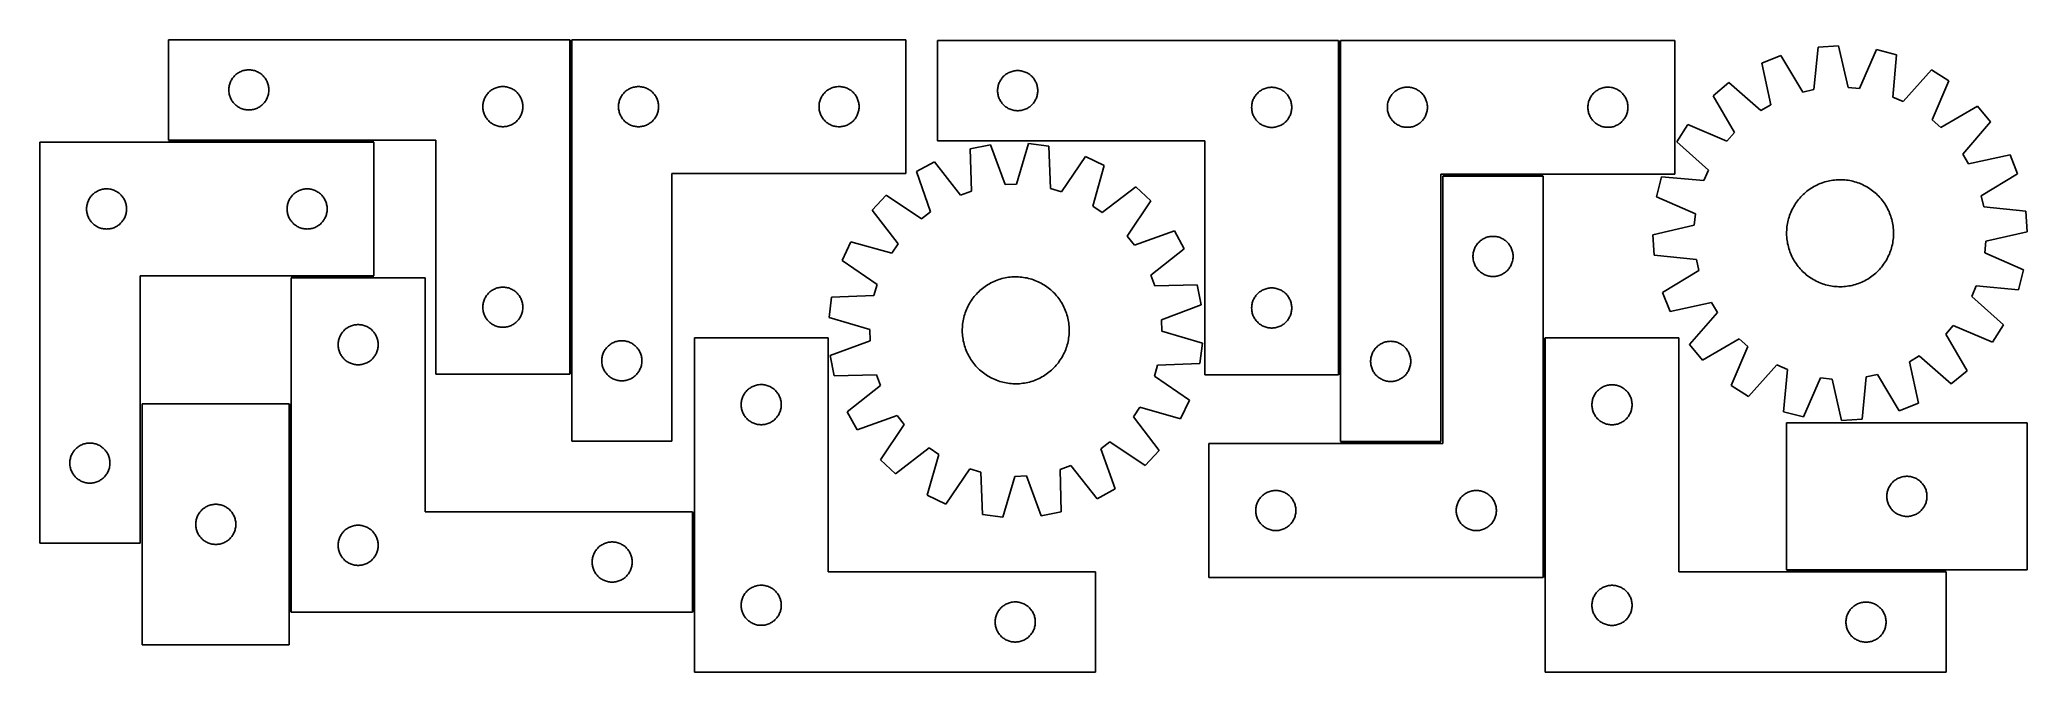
# Model space of a CAD drawing. Header units: millimetres. Extents: x 7 to 1493, y 7 to 480.
import ezdxf

# ---------------------------------------------------------------- set-up
doc = ezdxf.new("R2010")
doc.units = ezdxf.units.MM
doc.layers.add('COMMON', color=5, linetype='CONTINUOUS', true_color=0x0000ff)
doc.layers.add('CUT', color=7, linetype='CONTINUOUS', true_color=0x000000)

msp = doc.modelspace()

# ---------------------------------------------------------------- linework, layer by layer
at = {"layer": 'COMMON'}
for p, q in [((403.931363, 229.600377), (403.931363, 479.600377)), ((979.05303, 229.060094), (979.05303, 479.060094)), ((103.181362, 403.850376), (256.783285, 403.850376)), ((1131.360626, 378.378929), (1056.360626, 378.378929)), ((194.968232, 302.350375), (256.783285, 302.350375)), ((1132.110627, 77.628928), (1132.110627, 256.712432)), ((194.218232, 51.600375), (194.218232, 207.270293)), ((1054.80303, 178.378929), (979.80303, 178.378929)), ((495.718232, 126.600375), (495.718232, 51.600375)), ((1313.470365, 82.462432), (1432.860627, 82.462432))]:
    msp.add_line(p, q, dxfattribs=at)
at = {"layer": 'CUT'}
for p, q in [((403.181362, 479.600377), (103.181362, 479.600377)), ((103.181362, 479.600377), (103.181362, 404.600377)), ((403.181362, 229.600377), (403.181362, 479.600377)), ((404.681363, 479.600377), (404.681363, 179.600377)), ((654.681363, 479.600377), (404.681363, 479.600377)), ((654.681363, 379.600377), (654.681363, 479.600377)), ((978.303029, 479.060094), (678.303029, 479.060094)), ((678.303029, 479.060094), (678.303029, 404.060094)), ((978.303029, 229.060094), (978.303029, 479.060094)), ((979.80303, 479.128929), (979.80303, 179.128929)), ((1229.80303, 479.128929), (979.80303, 479.128929)), ((1229.80303, 379.128929), (1229.80303, 479.128929)), ((1309.168806, 467.756347), (1294.8632, 462.092411)), ((1294.8632, 462.092411), (1301.621144, 431.055257)), ((1325.488693, 440.504998), (1309.168806, 467.756347)), ((1337.020366, 473.981813), (1333.856545, 442.375406)), ((1352.376059, 474.947861), (1337.020366, 473.981813)), ((1359.476064, 443.987166), (1352.376059, 474.947861)), ((1380.788241, 472.262026), (1368.012351, 443.180221)), ((1395.690898, 468.435622), (1380.788241, 472.262026)), ((1392.876023, 436.796229), (1395.690898, 468.435622)), ((148.675946, 445.920444), (148.891831, 446.6621)), ((148.891831, 446.6621), (149.145609, 447.391659)), ((149.145609, 447.391659), (149.436608, 448.107186)), ((149.436608, 448.107186), (149.764055, 448.806784)), ((149.764055, 448.806784), (150.127083, 449.488598)), ((150.127083, 449.488598), (150.524728, 450.15082)), ((150.524728, 450.15082), (150.955936, 450.791694)), ((150.955936, 450.791694), (151.419564, 451.40952)), ((151.419564, 451.40952), (151.914383, 452.002659)), ((151.914383, 452.002659), (152.439079, 452.56954)), ((152.439079, 452.56954), (152.992261, 453.108658)), ((152.992261, 453.108658), (153.572464, 453.618584)), ((153.572464, 453.618584), (154.178147, 454.097966)), ((154.178147, 454.097966), (154.807706, 454.545533)), ((154.807706, 454.545533), (155.45947, 454.960097)), ((155.45947, 454.960097), (156.13171, 455.340559)), ((156.13171, 455.340559), (156.822646, 455.685911)), ((156.822646, 455.685911), (157.530443, 455.995237)), ((157.530443, 455.995237), (158.253226, 456.267716)), ((158.253226, 456.267716), (158.989077, 456.502625)), ((158.989077, 456.502625), (159.736045, 456.699343)), ((159.736045, 456.699343), (160.49215, 456.857347)), ((160.49215, 456.857347), (161.255386, 456.976217)), ((161.255386, 456.976217), (162.02373, 457.05564)), ((162.02373, 457.05564), (162.795143, 457.095404)), ((162.795143, 457.095404), (163.56758, 457.095404)), ((163.56758, 457.095404), (164.338993, 457.05564)), ((164.338993, 457.05564), (165.107337, 456.976217)), ((165.107337, 456.976217), (165.870573, 456.857347)), ((165.870573, 456.857347), (166.626678, 456.699343)), ((166.626678, 456.699343), (167.373646, 456.502625)), ((167.373646, 456.502625), (168.109497, 456.267716)), ((168.109497, 456.267716), (168.83228, 455.995237)), ((168.83228, 455.995237), (169.540077, 455.685911)), ((169.540077, 455.685911), (170.231013, 455.340559)), ((170.231013, 455.340559), (170.903254, 454.960097)), ((170.903254, 454.960097), (171.555017, 454.545533)), ((171.555017, 454.545533), (172.184576, 454.097966)), ((172.184576, 454.097966), (172.790259, 453.618584)), ((172.790259, 453.618584), (173.370462, 453.108658)), ((173.370462, 453.108658), (173.923644, 452.56954)), ((173.923644, 452.56954), (174.44834, 452.002659)), ((174.44834, 452.002659), (174.943159, 451.40952)), ((174.943159, 451.40952), (175.406787, 450.791694)), ((175.406787, 450.791694), (175.837995, 450.15082)), ((175.837995, 450.15082), (176.23564, 449.488598)), ((176.23564, 449.488598), (176.598668, 448.806784)), ((176.598668, 448.806784), (176.926115, 448.107186)), ((176.926115, 448.107186), (177.217114, 447.391659)), ((177.217114, 447.391659), (177.470892, 446.6621)), ((177.470892, 446.6621), (177.686777, 445.920444)), ((723.797613, 445.380161), (724.013498, 446.121817)), ((724.013498, 446.121817), (724.267277, 446.851375)), ((724.267277, 446.851375), (724.558275, 447.566903)), ((724.558275, 447.566903), (724.885723, 448.266501)), ((724.885723, 448.266501), (725.24875, 448.948315)), ((725.24875, 448.948315), (725.646395, 449.610537)), ((725.646395, 449.610537), (726.077604, 450.251411)), ((726.077604, 450.251411), (726.541232, 450.869236)), ((726.541232, 450.869236), (727.03605, 451.462376)), ((727.03605, 451.462376), (727.560746, 452.029256)), ((727.560746, 452.029256), (728.113929, 452.568375)), ((728.113929, 452.568375), (728.694131, 453.078301)), ((728.694131, 453.078301), (729.299815, 453.557683)), ((729.299815, 453.557683), (729.929373, 454.005249)), ((729.929373, 454.005249), (730.581137, 454.419814)), ((730.581137, 454.419814), (731.253378, 454.800276)), ((731.253378, 454.800276), (731.944313, 455.145628)), ((731.944313, 455.145628), (732.65211, 455.454954)), ((732.65211, 455.454954), (733.374893, 455.727433)), ((733.374893, 455.727433), (734.110744, 455.962342)), ((734.110744, 455.962342), (734.857713, 456.15906)), ((734.857713, 456.15906), (735.613817, 456.317063)), ((735.613817, 456.317063), (736.377054, 456.435934)), ((736.377054, 456.435934), (737.145397, 456.515357)), ((737.145397, 456.515357), (737.91681, 456.555121)), ((737.91681, 456.555121), (738.689248, 456.555121)), ((738.689248, 456.555121), (739.460661, 456.515357)), ((739.460661, 456.515357), (740.229004, 456.435934)), ((740.229004, 456.435934), (740.99224, 456.317063)), ((740.99224, 456.317063), (741.748345, 456.15906)), ((741.748345, 456.15906), (742.495313, 455.962342)), ((742.495313, 455.962342), (743.231165, 455.727433)), ((743.231165, 455.727433), (743.953947, 455.454954)), ((743.953947, 455.454954), (744.661745, 455.145628)), ((744.661745, 455.145628), (745.35268, 454.800276)), ((745.35268, 454.800276), (746.024921, 454.419814)), ((746.024921, 454.419814), (746.676685, 454.005249)), ((746.676685, 454.005249), (747.306243, 453.557683)), ((747.306243, 453.557683), (747.911927, 453.078301)), ((747.911927, 453.078301), (748.492129, 452.568375)), ((748.492129, 452.568375), (749.045312, 452.029256)), ((749.045312, 452.029256), (749.570008, 451.462376)), ((749.570008, 451.462376), (750.064826, 450.869236)), ((750.064826, 450.869236), (750.528454, 450.251411)), ((750.528454, 450.251411), (750.959662, 449.610537)), ((750.959662, 449.610537), (751.357307, 448.948315)), ((751.357307, 448.948315), (751.720335, 448.266501)), ((751.720335, 448.266501), (752.047782, 447.566903)), ((752.047782, 447.566903), (752.338781, 446.851375)), ((752.338781, 446.851375), (752.59256, 446.121817)), ((752.59256, 446.121817), (752.808445, 445.380161)), ((1270.298567, 447.565035), (1258.443379, 437.757636)), ((1294.240832, 426.690585), (1270.298567, 447.565035)), ((1421.88252, 457.101394), (1400.745155, 433.390921)), ((1434.873366, 448.857094), (1421.88252, 457.101394)), ((1422.41915, 419.636086), (1434.873366, 448.857094)), ((148.181362, 442.100377), (148.20125, 442.872559)), ((148.20125, 441.328196), (148.181362, 442.100377)), ((148.20125, 442.872559), (148.260863, 443.642692)), ((148.260863, 440.558062), (148.20125, 441.328196)), ((148.260863, 443.642692), (148.360043, 444.408736)), ((148.360043, 439.792019), (148.260863, 440.558062)), ((148.360043, 444.408736), (148.498526, 445.168658)), ((148.498526, 439.032096), (148.360043, 439.792019)), ((148.498526, 445.168658), (148.675946, 445.920444)), ((148.675946, 438.280311), (148.498526, 439.032096)), ((148.891831, 437.538655), (148.675946, 438.280311)), ((149.145609, 436.809096), (148.891831, 437.538655)), ((149.436608, 436.093569), (149.145609, 436.809096)), ((149.764055, 435.39397), (149.436608, 436.093569)), ((150.127083, 434.712156), (149.764055, 435.39397)), ((150.524728, 434.049934), (150.127083, 434.712156)), ((150.955936, 433.409061), (150.524728, 434.049934)), ((151.419564, 432.791235), (150.955936, 433.409061)), ((151.914383, 432.198096), (151.419564, 432.791235)), ((152.439079, 431.631215), (151.914383, 432.198096)), ((152.992261, 431.092097), (152.439079, 431.631215)), ((173.923644, 431.631215), (173.370462, 431.092097)), ((174.44834, 432.198096), (173.923644, 431.631215)), ((174.943159, 432.791235), (174.44834, 432.198096)), ((175.406787, 433.409061), (174.943159, 432.791235)), ((175.837995, 434.049934), (175.406787, 433.409061)), ((176.23564, 434.712156), (175.837995, 434.049934)), ((176.598668, 435.39397), (176.23564, 434.712156)), ((176.926115, 436.093569), (176.598668, 435.39397)), ((177.217114, 436.809096), (176.926115, 436.093569)), ((177.470892, 437.538655), (177.217114, 436.809096)), ((177.686777, 438.280311), (177.470892, 437.538655)), ((177.686777, 445.920444), (177.864197, 445.168658)), ((177.864197, 439.032096), (177.686777, 438.280311)), ((177.864197, 445.168658), (178.00268, 444.408736)), ((178.00268, 439.792019), (177.864197, 439.032096)), ((178.00268, 444.408736), (178.10186, 443.642692)), ((178.10186, 440.558062), (178.00268, 439.792019)), ((178.10186, 443.642692), (178.161473, 442.872559)), ((178.161473, 441.328196), (178.10186, 440.558062)), ((178.161473, 442.872559), (178.181362, 442.100377)), ((178.181362, 442.100377), (178.161473, 441.328196)), ((338.20125, 430.372559), (338.260863, 431.142692)), ((338.260863, 431.142692), (338.360043, 431.908736)), ((338.360043, 431.908736), (338.498526, 432.668658)), ((338.498526, 432.668658), (338.675946, 433.420444)), ((338.675946, 433.420444), (338.891831, 434.1621)), ((338.891831, 434.1621), (339.145609, 434.891659)), ((339.145609, 434.891659), (339.436608, 435.607186)), ((339.436608, 435.607186), (339.764055, 436.306784)), ((339.764055, 436.306784), (340.127083, 436.988598)), ((340.127083, 436.988598), (340.524728, 437.65082)), ((340.524728, 437.65082), (340.955936, 438.291694)), ((340.955936, 438.291694), (341.419564, 438.90952)), ((341.419564, 438.90952), (341.914383, 439.502659)), ((341.914383, 439.502659), (342.439079, 440.06954)), ((342.439079, 440.06954), (342.992261, 440.608658)), ((342.992261, 440.608658), (343.572464, 441.118584)), ((343.572464, 441.118584), (344.178147, 441.597966)), ((344.178147, 441.597966), (344.807706, 442.045533)), ((344.807706, 442.045533), (345.45947, 442.460097)), ((345.45947, 442.460097), (346.13171, 442.840559)), ((346.13171, 442.840559), (346.822646, 443.185911)), ((346.822646, 443.185911), (347.530443, 443.495237)), ((347.530443, 443.495237), (348.253226, 443.767716)), ((348.253226, 443.767716), (348.989077, 444.002625)), ((348.989077, 444.002625), (349.736045, 444.199343)), ((349.736045, 444.199343), (350.49215, 444.357347)), ((350.49215, 444.357347), (351.255386, 444.476217)), ((351.255386, 444.476217), (352.02373, 444.55564)), ((352.02373, 444.55564), (352.795143, 444.595404)), ((352.795143, 444.595404), (353.56758, 444.595404)), ((353.56758, 444.595404), (354.338993, 444.55564)), ((354.338993, 444.55564), (355.107337, 444.476217)), ((355.107337, 444.476217), (355.870573, 444.357347)), ((355.870573, 444.357347), (356.626678, 444.199343)), ((356.626678, 444.199343), (357.373646, 444.002625)), ((357.373646, 444.002625), (358.109497, 443.767716)), ((358.109497, 443.767716), (358.83228, 443.495237)), ((358.83228, 443.495237), (359.540077, 443.185911)), ((359.540077, 443.185911), (360.231013, 442.840559)), ((360.231013, 442.840559), (360.903254, 442.460097)), ((360.903254, 442.460097), (361.555017, 442.045533)), ((361.555017, 442.045533), (362.184576, 441.597966)), ((362.184576, 441.597966), (362.790259, 441.118584)), ((362.790259, 441.118584), (363.370462, 440.608658)), ((363.370462, 440.608658), (363.923644, 440.06954)), ((363.923644, 440.06954), (364.44834, 439.502659)), ((364.44834, 439.502659), (364.943159, 438.90952)), ((364.943159, 438.90952), (365.406787, 438.291694)), ((365.406787, 438.291694), (365.837995, 437.65082)), ((365.837995, 437.65082), (366.23564, 436.988598)), ((366.23564, 436.988598), (366.598668, 436.306784)), ((366.598668, 436.306784), (366.926115, 435.607186)), ((366.926115, 435.607186), (367.217114, 434.891659)), ((367.217114, 434.891659), (367.470892, 434.1621)), ((367.470892, 434.1621), (367.686777, 433.420444)), ((367.686777, 433.420444), (367.864197, 432.668658)), ((367.864197, 432.668658), (368.00268, 431.908736)), ((368.00268, 431.908736), (368.10186, 431.142692)), ((368.10186, 431.142692), (368.161473, 430.372559)), ((439.7261, 430.758009), (439.805522, 431.526353)), ((439.805522, 431.526353), (439.924393, 432.289589)), ((439.924393, 432.289589), (440.082397, 433.045693)), ((440.082397, 433.045693), (440.279114, 433.792662)), ((440.279114, 433.792662), (440.514024, 434.528513)), ((440.514024, 434.528513), (440.786503, 435.251296)), ((440.786503, 435.251296), (441.095829, 435.959093)), ((441.095829, 435.959093), (441.441181, 436.650029)), ((441.441181, 436.650029), (441.821643, 437.322269)), ((441.821643, 437.322269), (442.236207, 437.974033)), ((442.236207, 437.974033), (442.683774, 438.603592)), ((442.683774, 438.603592), (443.163156, 439.209275)), ((443.163156, 439.209275), (443.673082, 439.789477)), ((443.673082, 439.789477), (444.2122, 440.34266)), ((444.2122, 440.34266), (444.779081, 440.867356)), ((444.779081, 440.867356), (445.37222, 441.362174)), ((445.37222, 441.362174), (445.990046, 441.825802)), ((445.990046, 441.825802), (446.63092, 442.257011)), ((446.63092, 442.257011), (447.293142, 442.654656)), ((447.293142, 442.654656), (447.974956, 443.017684)), ((447.974956, 443.017684), (448.674554, 443.345131)), ((448.674554, 443.345131), (449.390081, 443.63613)), ((449.390081, 443.63613), (450.11964, 443.889908)), ((450.11964, 443.889908), (450.861296, 444.105793)), ((450.861296, 444.105793), (451.613082, 444.283213)), ((451.613082, 444.283213), (452.373004, 444.421696)), ((452.373004, 444.421696), (453.139048, 444.520876)), ((453.139048, 444.520876), (453.909181, 444.580489)), ((453.909181, 444.580489), (454.681363, 444.600377)), ((454.681363, 444.600377), (455.453544, 444.580489)), ((455.453544, 444.580489), (456.223677, 444.520876)), ((456.223677, 444.520876), (456.989721, 444.421696)), ((456.989721, 444.421696), (457.749644, 444.283213)), ((457.749644, 444.283213), (458.501429, 444.105793)), ((458.501429, 444.105793), (459.243085, 443.889908)), ((459.243085, 443.889908), (459.972644, 443.63613)), ((459.972644, 443.63613), (460.688171, 443.345131)), ((460.688171, 443.345131), (461.387769, 443.017684)), ((461.387769, 443.017684), (462.069584, 442.654656)), ((462.069584, 442.654656), (462.731805, 442.257011)), ((462.731805, 442.257011), (463.372679, 441.825802)), ((463.372679, 441.825802), (463.990505, 441.362174)), ((463.990505, 441.362174), (464.583644, 440.867356)), ((464.583644, 440.867356), (465.150525, 440.34266)), ((465.150525, 440.34266), (465.689643, 439.789477)), ((465.689643, 439.789477), (466.199569, 439.209275)), ((466.199569, 439.209275), (466.678951, 438.603592)), ((466.678951, 438.603592), (467.126518, 437.974033)), ((467.126518, 437.974033), (467.541082, 437.322269)), ((467.541082, 437.322269), (467.921545, 436.650029)), ((467.921545, 436.650029), (468.266896, 435.959093)), ((468.266896, 435.959093), (468.576222, 435.251296)), ((468.576222, 435.251296), (468.848701, 434.528513)), ((468.848701, 434.528513), (469.083611, 433.792662)), ((469.083611, 433.792662), (469.280328, 433.045693)), ((469.280328, 433.045693), (469.438332, 432.289589)), ((469.438332, 432.289589), (469.557203, 431.526353)), ((469.557203, 431.526353), (469.636625, 430.758009)), ((589.7261, 430.758009), (589.805522, 431.526353)), ((589.805522, 431.526353), (589.924393, 432.289589)), ((589.924393, 432.289589), (590.082397, 433.045693)), ((590.082397, 433.045693), (590.279114, 433.792662)), ((590.279114, 433.792662), (590.514024, 434.528513)), ((590.514024, 434.528513), (590.786503, 435.251296)), ((590.786503, 435.251296), (591.095829, 435.959093)), ((591.095829, 435.959093), (591.441181, 436.650029)), ((591.441181, 436.650029), (591.821643, 437.322269)), ((591.821643, 437.322269), (592.236207, 437.974033)), ((592.236207, 437.974033), (592.683774, 438.603592)), ((592.683774, 438.603592), (593.163156, 439.209275)), ((593.163156, 439.209275), (593.673082, 439.789477)), ((593.673082, 439.789477), (594.2122, 440.34266)), ((594.2122, 440.34266), (594.779081, 440.867356)), ((594.779081, 440.867356), (595.37222, 441.362174)), ((595.37222, 441.362174), (595.990046, 441.825802)), ((595.990046, 441.825802), (596.63092, 442.257011)), ((596.63092, 442.257011), (597.293142, 442.654656)), ((597.293142, 442.654656), (597.974956, 443.017684)), ((597.974956, 443.017684), (598.674554, 443.345131)), ((598.674554, 443.345131), (599.390081, 443.63613)), ((599.390081, 443.63613), (600.11964, 443.889908)), ((600.11964, 443.889908), (600.861296, 444.105793)), ((600.861296, 444.105793), (601.613082, 444.283213)), ((601.613082, 444.283213), (602.373004, 444.421696)), ((602.373004, 444.421696), (603.139048, 444.520876)), ((603.139048, 444.520876), (603.909181, 444.580489)), ((603.909181, 444.580489), (604.681363, 444.600377)), ((604.681363, 444.600377), (605.453544, 444.580489)), ((605.453544, 444.580489), (606.223677, 444.520876)), ((606.223677, 444.520876), (606.989721, 444.421696)), ((606.989721, 444.421696), (607.749644, 444.283213)), ((607.749644, 444.283213), (608.501429, 444.105793)), ((608.501429, 444.105793), (609.243085, 443.889908)), ((609.243085, 443.889908), (609.972644, 443.63613)), ((609.972644, 443.63613), (610.688171, 443.345131)), ((610.688171, 443.345131), (611.387769, 443.017684)), ((611.387769, 443.017684), (612.069584, 442.654656)), ((612.069584, 442.654656), (612.731805, 442.257011)), ((612.731805, 442.257011), (613.372679, 441.825802)), ((613.372679, 441.825802), (613.990505, 441.362174)), ((613.990505, 441.362174), (614.583644, 440.867356)), ((614.583644, 440.867356), (615.150525, 440.34266)), ((615.150525, 440.34266), (615.689643, 439.789477)), ((615.689643, 439.789477), (616.199569, 439.209275)), ((616.199569, 439.209275), (616.678951, 438.603592)), ((616.678951, 438.603592), (617.126518, 437.974033)), ((617.126518, 437.974033), (617.541082, 437.322269)), ((617.541082, 437.322269), (617.921545, 436.650029)), ((617.921545, 436.650029), (618.266896, 435.959093)), ((618.266896, 435.959093), (618.576222, 435.251296)), ((618.576222, 435.251296), (618.848701, 434.528513)), ((618.848701, 434.528513), (619.083611, 433.792662)), ((619.083611, 433.792662), (619.280328, 433.045693)), ((619.280328, 433.045693), (619.438332, 432.289589)), ((619.438332, 432.289589), (619.557203, 431.526353)), ((619.557203, 431.526353), (619.636625, 430.758009)), ((723.303029, 441.560094), (723.322918, 442.332275)), ((723.322918, 440.787913), (723.303029, 441.560094)), ((723.322918, 442.332275), (723.382531, 443.102409)), ((723.382531, 440.017779), (723.322918, 440.787913)), ((723.382531, 443.102409), (723.48171, 443.868453)), ((723.48171, 439.251736), (723.382531, 440.017779)), ((723.48171, 443.868453), (723.620194, 444.628375)), ((723.620194, 438.491813), (723.48171, 439.251736)), ((723.620194, 444.628375), (723.797613, 445.380161)), ((723.797613, 437.740027), (723.620194, 438.491813)), ((724.013498, 436.998372), (723.797613, 437.740027)), ((724.267277, 436.268813), (724.013498, 436.998372)), ((724.558275, 435.553286), (724.267277, 436.268813)), ((724.885723, 434.853687), (724.558275, 435.553286)), ((725.24875, 434.171873), (724.885723, 434.853687)), ((725.646395, 433.509651), (725.24875, 434.171873)), ((726.077604, 432.868778), (725.646395, 433.509651)), ((726.541232, 432.250952), (726.077604, 432.868778)), ((727.03605, 431.657812), (726.541232, 432.250952)), ((727.560746, 431.090932), (727.03605, 431.657812)), ((749.570008, 431.657812), (749.045312, 431.090932)), ((750.064826, 432.250952), (749.570008, 431.657812)), ((750.528454, 432.868778), (750.064826, 432.250952)), ((750.959662, 433.509651), (750.528454, 432.868778)), ((751.357307, 434.171873), (750.959662, 433.509651)), ((751.720335, 434.853687), (751.357307, 434.171873)), ((752.047782, 435.553286), (751.720335, 434.853687)), ((752.338781, 436.268813), (752.047782, 435.553286)), ((752.59256, 436.998372), (752.338781, 436.268813)), ((752.808445, 437.740027), (752.59256, 436.998372)), ((752.808445, 445.380161), (752.985864, 444.628375)), ((752.985864, 438.491813), (752.808445, 437.740027)), ((752.985864, 444.628375), (753.124347, 443.868453)), ((753.124347, 439.251736), (752.985864, 438.491813)), ((753.124347, 443.868453), (753.223527, 443.102409)), ((753.223527, 440.017779), (753.124347, 439.251736)), ((753.223527, 443.102409), (753.28314, 442.332275)), ((753.28314, 440.787913), (753.223527, 440.017779)), ((753.28314, 442.332275), (753.303029, 441.560094)), ((753.303029, 441.560094), (753.28314, 440.787913)), ((913.382531, 430.602409), (913.48171, 431.368453)), ((913.48171, 431.368453), (913.620194, 432.128375)), ((913.620194, 432.128375), (913.797613, 432.880161)), ((913.797613, 432.880161), (914.013498, 433.621817)), ((914.013498, 433.621817), (914.267277, 434.351375)), ((914.267277, 434.351375), (914.558275, 435.066903)), ((914.558275, 435.066903), (914.885723, 435.766501)), ((914.885723, 435.766501), (915.24875, 436.448315)), ((915.24875, 436.448315), (915.646395, 437.110537)), ((915.646395, 437.110537), (916.077604, 437.751411)), ((916.077604, 437.751411), (916.541232, 438.369236)), ((916.541232, 438.369236), (917.03605, 438.962376)), ((917.03605, 438.962376), (917.560746, 439.529256)), ((917.560746, 439.529256), (918.113929, 440.068375)), ((918.113929, 440.068375), (918.694131, 440.578301)), ((918.694131, 440.578301), (919.299815, 441.057683)), ((919.299815, 441.057683), (919.929373, 441.505249)), ((919.929373, 441.505249), (920.581137, 441.919814)), ((920.581137, 441.919814), (921.253378, 442.300276)), ((921.253378, 442.300276), (921.944313, 442.645628)), ((921.944313, 442.645628), (922.65211, 442.954954)), ((922.65211, 442.954954), (923.374893, 443.227433)), ((923.374893, 443.227433), (924.110744, 443.462342)), ((924.110744, 443.462342), (924.857713, 443.65906)), ((924.857713, 443.65906), (925.613817, 443.817063)), ((925.613817, 443.817063), (926.377054, 443.935934)), ((926.377054, 443.935934), (927.145397, 444.015357)), ((927.145397, 444.015357), (927.91681, 444.055121)), ((927.91681, 444.055121), (928.689248, 444.055121)), ((928.689248, 444.055121), (929.460661, 444.015357)), ((929.460661, 444.015357), (930.229004, 443.935934)), ((930.229004, 443.935934), (930.99224, 443.817063)), ((930.99224, 443.817063), (931.748345, 443.65906)), ((931.748345, 443.65906), (932.495313, 443.462342)), ((932.495313, 443.462342), (933.231165, 443.227433)), ((933.231165, 443.227433), (933.953947, 442.954954)), ((933.953947, 442.954954), (934.661745, 442.645628)), ((934.661745, 442.645628), (935.35268, 442.300276)), ((935.35268, 442.300276), (936.024921, 441.919814)), ((936.024921, 441.919814), (936.676685, 441.505249)), ((936.676685, 441.505249), (937.306243, 441.057683)), ((937.306243, 441.057683), (937.911927, 440.578301)), ((937.911927, 440.578301), (938.492129, 440.068375)), ((938.492129, 440.068375), (939.045312, 439.529256)), ((939.045312, 439.529256), (939.570008, 438.962376)), ((939.570008, 438.962376), (940.064826, 438.369236)), ((940.064826, 438.369236), (940.528454, 437.751411)), ((940.528454, 437.751411), (940.959662, 437.110537)), ((940.959662, 437.110537), (941.357307, 436.448315)), ((941.357307, 436.448315), (941.720335, 435.766501)), ((941.720335, 435.766501), (942.047782, 435.066903)), ((942.047782, 435.066903), (942.338781, 434.351375)), ((942.338781, 434.351375), (942.59256, 433.621817)), ((942.59256, 433.621817), (942.808445, 432.880161)), ((942.808445, 432.880161), (942.985864, 432.128375)), ((942.985864, 432.128375), (943.124347, 431.368453)), ((943.124347, 431.368453), (943.223527, 430.602409)), ((1014.92719, 431.054904), (1015.046061, 431.81814)), ((1015.046061, 431.81814), (1015.204064, 432.574245)), ((1015.204064, 432.574245), (1015.400782, 433.321214)), ((1015.400782, 433.321214), (1015.635691, 434.057065)), ((1015.635691, 434.057065), (1015.90817, 434.779848)), ((1015.90817, 434.779848), (1016.217496, 435.487645)), ((1016.217496, 435.487645), (1016.562848, 436.17858)), ((1016.562848, 436.17858), (1016.94331, 436.850821)), ((1016.94331, 436.850821), (1017.357875, 437.502585)), ((1017.357875, 437.502585), (1017.805441, 438.132143)), ((1017.805441, 438.132143), (1018.284823, 438.737827)), ((1018.284823, 438.737827), (1018.794749, 439.318029)), ((1018.794749, 439.318029), (1019.333868, 439.871212)), ((1019.333868, 439.871212), (1019.900748, 440.395908)), ((1019.900748, 440.395908), (1020.493888, 440.890726)), ((1020.493888, 440.890726), (1021.111713, 441.354354)), ((1021.111713, 441.354354), (1021.752587, 441.785563)), ((1021.752587, 441.785563), (1022.414809, 442.183208)), ((1022.414809, 442.183208), (1023.096623, 442.546235)), ((1023.096623, 442.546235), (1023.796221, 442.873683)), ((1023.796221, 442.873683), (1024.511749, 443.164681)), ((1024.511749, 443.164681), (1025.241307, 443.41846)), ((1025.241307, 443.41846), (1025.982963, 443.634345)), ((1025.982963, 443.634345), (1026.734749, 443.811764)), ((1026.734749, 443.811764), (1027.494671, 443.950248)), ((1027.494671, 443.950248), (1028.260715, 444.049427)), ((1028.260715, 444.049427), (1029.030849, 444.10904)), ((1029.030849, 444.10904), (1029.80303, 444.128929)), ((1029.80303, 444.128929), (1030.575211, 444.10904)), ((1030.575211, 444.10904), (1031.345345, 444.049427)), ((1031.345345, 444.049427), (1032.111389, 443.950248)), ((1032.111389, 443.950248), (1032.871311, 443.811764)), ((1032.871311, 443.811764), (1033.623097, 443.634345)), ((1033.623097, 443.634345), (1034.364752, 443.41846)), ((1034.364752, 443.41846), (1035.094311, 443.164681)), ((1035.094311, 443.164681), (1035.809838, 442.873683)), ((1035.809838, 442.873683), (1036.509437, 442.546235)), ((1036.509437, 442.546235), (1037.191251, 442.183208)), ((1037.191251, 442.183208), (1037.853473, 441.785563)), ((1037.853473, 441.785563), (1038.494346, 441.354354)), ((1038.494346, 441.354354), (1039.112172, 440.890726)), ((1039.112172, 440.890726), (1039.705312, 440.395908)), ((1039.705312, 440.395908), (1040.272192, 439.871212)), ((1040.272192, 439.871212), (1040.81131, 439.318029)), ((1040.81131, 439.318029), (1041.321237, 438.737827)), ((1041.321237, 438.737827), (1041.800619, 438.132143)), ((1041.800619, 438.132143), (1042.248185, 437.502585)), ((1042.248185, 437.502585), (1042.662749, 436.850821)), ((1042.662749, 436.850821), (1043.043212, 436.17858)), ((1043.043212, 436.17858), (1043.388564, 435.487645)), ((1043.388564, 435.487645), (1043.697889, 434.779848)), ((1043.697889, 434.779848), (1043.970368, 434.057065)), ((1043.970368, 434.057065), (1044.205278, 433.321214)), ((1044.205278, 433.321214), (1044.401995, 432.574245)), ((1044.401995, 432.574245), (1044.559999, 431.81814)), ((1044.559999, 431.81814), (1044.67887, 431.054904)), ((1164.92719, 431.054904), (1165.046061, 431.81814)), ((1165.046061, 431.81814), (1165.204064, 432.574245)), ((1165.204064, 432.574245), (1165.400782, 433.321214)), ((1165.400782, 433.321214), (1165.635691, 434.057065)), ((1165.635691, 434.057065), (1165.90817, 434.779848)), ((1165.90817, 434.779848), (1166.217496, 435.487645)), ((1166.217496, 435.487645), (1166.562848, 436.17858)), ((1166.562848, 436.17858), (1166.94331, 436.850821)), ((1166.94331, 436.850821), (1167.357875, 437.502585)), ((1167.357875, 437.502585), (1167.805441, 438.132143)), ((1167.805441, 438.132143), (1168.284823, 438.737827)), ((1168.284823, 438.737827), (1168.794749, 439.318029)), ((1168.794749, 439.318029), (1169.333868, 439.871212)), ((1169.333868, 439.871212), (1169.900748, 440.395908)), ((1169.900748, 440.395908), (1170.493888, 440.890726)), ((1170.493888, 440.890726), (1171.111713, 441.354354)), ((1171.111713, 441.354354), (1171.752587, 441.785563)), ((1171.752587, 441.785563), (1172.414809, 442.183208)), ((1172.414809, 442.183208), (1173.096623, 442.546235)), ((1173.096623, 442.546235), (1173.796221, 442.873683)), ((1173.796221, 442.873683), (1174.511749, 443.164681)), ((1174.511749, 443.164681), (1175.241307, 443.41846)), ((1175.241307, 443.41846), (1175.982963, 443.634345)), ((1175.982963, 443.634345), (1176.734749, 443.811764)), ((1176.734749, 443.811764), (1177.494671, 443.950248)), ((1177.494671, 443.950248), (1178.260715, 444.049427)), ((1178.260715, 444.049427), (1179.030849, 444.10904)), ((1179.030849, 444.10904), (1179.80303, 444.128929)), ((1179.80303, 444.128929), (1180.575211, 444.10904)), ((1180.575211, 444.10904), (1181.345345, 444.049427)), ((1181.345345, 444.049427), (1182.111389, 443.950248)), ((1182.111389, 443.950248), (1182.871311, 443.811764)), ((1182.871311, 443.811764), (1183.623097, 443.634345)), ((1183.623097, 443.634345), (1184.364752, 443.41846)), ((1184.364752, 443.41846), (1185.094311, 443.164681)), ((1185.094311, 443.164681), (1185.809838, 442.873683)), ((1185.809838, 442.873683), (1186.509437, 442.546235)), ((1186.509437, 442.546235), (1187.191251, 442.183208)), ((1187.191251, 442.183208), (1187.853473, 441.785563)), ((1187.853473, 441.785563), (1188.494346, 441.354354)), ((1188.494346, 441.354354), (1189.112172, 440.890726)), ((1189.112172, 440.890726), (1189.705312, 440.395908)), ((1189.705312, 440.395908), (1190.272192, 439.871212)), ((1190.272192, 439.871212), (1190.81131, 439.318029)), ((1190.81131, 439.318029), (1191.321237, 438.737827)), ((1191.321237, 438.737827), (1191.800619, 438.132143)), ((1191.800619, 438.132143), (1192.248185, 437.502585)), ((1192.248185, 437.502585), (1192.662749, 436.850821)), ((1192.662749, 436.850821), (1193.043212, 436.17858)), ((1193.043212, 436.17858), (1193.388564, 435.487645)), ((1193.388564, 435.487645), (1193.697889, 434.779848)), ((1193.697889, 434.779848), (1193.970368, 434.057065)), ((1193.970368, 434.057065), (1194.205278, 433.321214)), ((1194.205278, 433.321214), (1194.401995, 432.574245)), ((1194.401995, 432.574245), (1194.559999, 431.81814)), ((1194.559999, 431.81814), (1194.67887, 431.054904)), ((1258.443379, 437.757636), (1274.461574, 410.327868)), ((1333.856545, 442.375406), (1325.488693, 440.504998)), ((1368.012351, 443.180221), (1359.476064, 443.987166)), ((1400.745155, 433.390921), (1392.876023, 436.796229)), ((153.572464, 430.582171), (152.992261, 431.092097)), ((154.178147, 430.102789), (153.572464, 430.582171)), ((154.807706, 429.655222), (154.178147, 430.102789)), ((155.45947, 429.240658), (154.807706, 429.655222)), ((156.13171, 428.860195), (155.45947, 429.240658)), ((156.822646, 428.514843), (156.13171, 428.860195)), ((157.530443, 428.205518), (156.822646, 428.514843)), ((158.253226, 427.933039), (157.530443, 428.205518)), ((158.989077, 427.698129), (158.253226, 427.933039)), ((159.736045, 427.501412), (158.989077, 427.698129)), ((160.49215, 427.343408), (159.736045, 427.501412)), ((161.255386, 427.224537), (160.49215, 427.343408)), ((162.02373, 427.145114), (161.255386, 427.224537)), ((162.795143, 427.10535), (162.02373, 427.145114)), ((163.56758, 427.10535), (162.795143, 427.10535)), ((164.338993, 427.145114), (163.56758, 427.10535)), ((165.107337, 427.224537), (164.338993, 427.145114)), ((165.870573, 427.343408), (165.107337, 427.224537)), ((166.626678, 427.501412), (165.870573, 427.343408)), ((167.373646, 427.698129), (166.626678, 427.501412)), ((168.109497, 427.933039), (167.373646, 427.698129)), ((168.83228, 428.205518), (168.109497, 427.933039)), ((169.540077, 428.514843), (168.83228, 428.205518)), ((170.231013, 428.860195), (169.540077, 428.514843)), ((170.903254, 429.240658), (170.231013, 428.860195)), ((171.555017, 429.655222), (170.903254, 429.240658)), ((172.184576, 430.102789), (171.555017, 429.655222)), ((172.790259, 430.582171), (172.184576, 430.102789)), ((173.370462, 431.092097), (172.790259, 430.582171)), ((338.181362, 429.600377), (338.20125, 430.372559)), ((338.20125, 428.828196), (338.181362, 429.600377)), ((338.260863, 428.058062), (338.20125, 428.828196)), ((338.360043, 427.292019), (338.260863, 428.058062)), ((338.498526, 426.532096), (338.360043, 427.292019)), ((338.675946, 425.780311), (338.498526, 426.532096)), ((338.891831, 425.038655), (338.675946, 425.780311)), ((339.145609, 424.309096), (338.891831, 425.038655)), ((339.436608, 423.593569), (339.145609, 424.309096)), ((339.764055, 422.89397), (339.436608, 423.593569)), ((340.127083, 422.212156), (339.764055, 422.89397)), ((340.524728, 421.549934), (340.127083, 422.212156)), ((340.955936, 420.909061), (340.524728, 421.549934)), ((341.419564, 420.291235), (340.955936, 420.909061)), ((341.914383, 419.698096), (341.419564, 420.291235)), ((342.439079, 419.131215), (341.914383, 419.698096)), ((342.992261, 418.592097), (342.439079, 419.131215)), ((343.572464, 418.082171), (342.992261, 418.592097)), ((344.178147, 417.602789), (343.572464, 418.082171)), ((344.807706, 417.155222), (344.178147, 417.602789)), ((345.45947, 416.740658), (344.807706, 417.155222)), ((346.13171, 416.360195), (345.45947, 416.740658)), ((346.822646, 416.014843), (346.13171, 416.360195)), ((360.231013, 416.360195), (359.540077, 416.014843)), ((360.903254, 416.740658), (360.231013, 416.360195)), ((361.555017, 417.155222), (360.903254, 416.740658)), ((362.184576, 417.602789), (361.555017, 417.155222)), ((362.790259, 418.082171), (362.184576, 417.602789)), ((363.370462, 418.592097), (362.790259, 418.082171)), ((363.923644, 419.131215), (363.370462, 418.592097)), ((364.44834, 419.698096), (363.923644, 419.131215)), ((364.943159, 420.291235), (364.44834, 419.698096)), ((365.406787, 420.909061), (364.943159, 420.291235)), ((365.837995, 421.549934), (365.406787, 420.909061)), ((366.23564, 422.212156), (365.837995, 421.549934)), ((366.598668, 422.89397), (366.23564, 422.212156)), ((366.926115, 423.593569), (366.598668, 422.89397)), ((367.217114, 424.309096), (366.926115, 423.593569)), ((367.470892, 425.038655), (367.217114, 424.309096)), ((367.686777, 425.780311), (367.470892, 425.038655)), ((367.864197, 426.532096), (367.686777, 425.780311)), ((368.00268, 427.292019), (367.864197, 426.532096)), ((368.10186, 428.058062), (368.00268, 427.292019)), ((368.161473, 428.828196), (368.10186, 428.058062)), ((368.161473, 430.372559), (368.181362, 429.600377)), ((368.181362, 429.600377), (368.161473, 428.828196)), ((439.686336, 429.986596), (439.7261, 430.758009)), ((439.686336, 429.214159), (439.686336, 429.986596)), ((439.7261, 428.442745), (439.686336, 429.214159)), ((439.805522, 427.674402), (439.7261, 428.442745)), ((439.924393, 426.911166), (439.805522, 427.674402)), ((440.082397, 426.155061), (439.924393, 426.911166)), ((440.279114, 425.408093), (440.082397, 426.155061)), ((440.514024, 424.672242), (440.279114, 425.408093)), ((440.786503, 423.949459), (440.514024, 424.672242)), ((441.095829, 423.241662), (440.786503, 423.949459)), ((441.441181, 422.550726), (441.095829, 423.241662)), ((441.821643, 421.878485), (441.441181, 422.550726)), ((442.236207, 421.226722), (441.821643, 421.878485)), ((442.683774, 420.597163), (442.236207, 421.226722)), ((443.163156, 419.99148), (442.683774, 420.597163)), ((443.673082, 419.411277), (443.163156, 419.99148)), ((444.2122, 418.858095), (443.673082, 419.411277)), ((444.779081, 418.333398), (444.2122, 418.858095)), ((445.37222, 417.83858), (444.779081, 418.333398)), ((445.990046, 417.374952), (445.37222, 417.83858)), ((446.63092, 416.943744), (445.990046, 417.374952)), ((447.293142, 416.546099), (446.63092, 416.943744)), ((447.974956, 416.183071), (447.293142, 416.546099)), ((462.069584, 416.546099), (461.387769, 416.183071)), ((462.731805, 416.943744), (462.069584, 416.546099)), ((463.372679, 417.374952), (462.731805, 416.943744)), ((463.990505, 417.83858), (463.372679, 417.374952)), ((464.583644, 418.333398), (463.990505, 417.83858)), ((465.150525, 418.858095), (464.583644, 418.333398)), ((465.689643, 419.411277), (465.150525, 418.858095)), ((466.199569, 419.99148), (465.689643, 419.411277)), ((466.678951, 420.597163), (466.199569, 419.99148)), ((467.126518, 421.226722), (466.678951, 420.597163)), ((467.541082, 421.878485), (467.126518, 421.226722)), ((467.921545, 422.550726), (467.541082, 421.878485)), ((468.266896, 423.241662), (467.921545, 422.550726)), ((468.576222, 423.949459), (468.266896, 423.241662)), ((468.848701, 424.672242), (468.576222, 423.949459)), ((469.083611, 425.408093), (468.848701, 424.672242)), ((469.280328, 426.155061), (469.083611, 425.408093)), ((469.438332, 426.911166), (469.280328, 426.155061)), ((469.557203, 427.674402), (469.438332, 426.911166)), ((469.636625, 428.442745), (469.557203, 427.674402)), ((469.636625, 430.758009), (469.67639, 429.986596)), ((469.67639, 429.214159), (469.636625, 428.442745)), ((469.67639, 429.986596), (469.67639, 429.214159)), ((589.686336, 429.986596), (589.7261, 430.758009)), ((589.686336, 429.214159), (589.686336, 429.986596)), ((589.7261, 428.442745), (589.686336, 429.214159)), ((589.805522, 427.674402), (589.7261, 428.442745)), ((589.924393, 426.911166), (589.805522, 427.674402)), ((590.082397, 426.155061), (589.924393, 426.911166)), ((590.279114, 425.408093), (590.082397, 426.155061)), ((590.514024, 424.672242), (590.279114, 425.408093)), ((590.786503, 423.949459), (590.514024, 424.672242)), ((591.095829, 423.241662), (590.786503, 423.949459)), ((591.441181, 422.550726), (591.095829, 423.241662)), ((591.821643, 421.878485), (591.441181, 422.550726)), ((592.236207, 421.226722), (591.821643, 421.878485)), ((592.683774, 420.597163), (592.236207, 421.226722)), ((593.163156, 419.99148), (592.683774, 420.597163)), ((593.673082, 419.411277), (593.163156, 419.99148)), ((594.2122, 418.858095), (593.673082, 419.411277)), ((594.779081, 418.333398), (594.2122, 418.858095)), ((595.37222, 417.83858), (594.779081, 418.333398)), ((595.990046, 417.374952), (595.37222, 417.83858)), ((596.63092, 416.943744), (595.990046, 417.374952)), ((597.293142, 416.546099), (596.63092, 416.943744)), ((597.974956, 416.183071), (597.293142, 416.546099)), ((612.069584, 416.546099), (611.387769, 416.183071)), ((612.731805, 416.943744), (612.069584, 416.546099)), ((613.372679, 417.374952), (612.731805, 416.943744)), ((613.990505, 417.83858), (613.372679, 417.374952)), ((614.583644, 418.333398), (613.990505, 417.83858)), ((615.150525, 418.858095), (614.583644, 418.333398)), ((615.689643, 419.411277), (615.150525, 418.858095)), ((616.199569, 419.99148), (615.689643, 419.411277)), ((616.678951, 420.597163), (616.199569, 419.99148)), ((617.126518, 421.226722), (616.678951, 420.597163)), ((617.541082, 421.878485), (617.126518, 421.226722)), ((617.921545, 422.550726), (617.541082, 421.878485)), ((618.266896, 423.241662), (617.921545, 422.550726)), ((618.576222, 423.949459), (618.266896, 423.241662)), ((618.848701, 424.672242), (618.576222, 423.949459)), ((619.083611, 425.408093), (618.848701, 424.672242)), ((619.280328, 426.155061), (619.083611, 425.408093)), ((619.438332, 426.911166), (619.280328, 426.155061)), ((619.557203, 427.674402), (619.438332, 426.911166)), ((619.636625, 428.442745), (619.557203, 427.674402)), ((619.636625, 430.758009), (619.67639, 429.986596)), ((619.67639, 429.214159), (619.636625, 428.442745)), ((619.67639, 429.986596), (619.67639, 429.214159)), ((728.113929, 430.551814), (727.560746, 431.090932)), ((728.694131, 430.041887), (728.113929, 430.551814)), ((729.299815, 429.562505), (728.694131, 430.041887)), ((729.929373, 429.114939), (729.299815, 429.562505)), ((730.581137, 428.700375), (729.929373, 429.114939)), ((731.253378, 428.319912), (730.581137, 428.700375)), ((731.944313, 427.97456), (731.253378, 428.319912)), ((732.65211, 427.665235), (731.944313, 427.97456)), ((733.374893, 427.392756), (732.65211, 427.665235)), ((734.110744, 427.157846), (733.374893, 427.392756)), ((734.857713, 426.961129), (734.110744, 427.157846)), ((735.613817, 426.803125), (734.857713, 426.961129)), ((736.377054, 426.684254), (735.613817, 426.803125)), ((737.145397, 426.604831), (736.377054, 426.684254)), ((737.91681, 426.565067), (737.145397, 426.604831)), ((738.689248, 426.565067), (737.91681, 426.565067)), ((739.460661, 426.604831), (738.689248, 426.565067)), ((740.229004, 426.684254), (739.460661, 426.604831)), ((740.99224, 426.803125), (740.229004, 426.684254)), ((741.748345, 426.961129), (740.99224, 426.803125)), ((742.495313, 427.157846), (741.748345, 426.961129)), ((743.231165, 427.392756), (742.495313, 427.157846)), ((743.953947, 427.665235), (743.231165, 427.392756)), ((744.661745, 427.97456), (743.953947, 427.665235)), ((745.35268, 428.319912), (744.661745, 427.97456)), ((746.024921, 428.700375), (745.35268, 428.319912)), ((746.676685, 429.114939), (746.024921, 428.700375)), ((747.306243, 429.562505), (746.676685, 429.114939)), ((747.911927, 430.041887), (747.306243, 429.562505)), ((748.492129, 430.551814), (747.911927, 430.041887)), ((749.045312, 431.090932), (748.492129, 430.551814)), ((913.303029, 429.060094), (913.322918, 429.832275)), ((913.322918, 428.287913), (913.303029, 429.060094)), ((913.322918, 429.832275), (913.382531, 430.602409)), ((913.382531, 427.517779), (913.322918, 428.287913)), ((913.48171, 426.751736), (913.382531, 427.517779)), ((913.620194, 425.991813), (913.48171, 426.751736)), ((913.797613, 425.240027), (913.620194, 425.991813)), ((914.013498, 424.498372), (913.797613, 425.240027)), ((914.267277, 423.768813), (914.013498, 424.498372)), ((914.558275, 423.053286), (914.267277, 423.768813)), ((914.885723, 422.353687), (914.558275, 423.053286)), ((915.24875, 421.671873), (914.885723, 422.353687)), ((915.646395, 421.009651), (915.24875, 421.671873)), ((916.077604, 420.368778), (915.646395, 421.009651)), ((916.541232, 419.750952), (916.077604, 420.368778)), ((917.03605, 419.157812), (916.541232, 419.750952)), ((917.560746, 418.590932), (917.03605, 419.157812)), ((918.113929, 418.051814), (917.560746, 418.590932)), ((918.694131, 417.541887), (918.113929, 418.051814)), ((919.299815, 417.062505), (918.694131, 417.541887)), ((919.929373, 416.614939), (919.299815, 417.062505)), ((920.581137, 416.200375), (919.929373, 416.614939)), ((936.676685, 416.614939), (936.024921, 416.200375)), ((937.306243, 417.062505), (936.676685, 416.614939)), ((937.911927, 417.541887), (937.306243, 417.062505)), ((938.492129, 418.051814), (937.911927, 417.541887)), ((939.045312, 418.590932), (938.492129, 418.051814)), ((939.570008, 419.157812), (939.045312, 418.590932)), ((940.064826, 419.750952), (939.570008, 419.157812)), ((940.528454, 420.368778), (940.064826, 419.750952)), ((940.959662, 421.009651), (940.528454, 420.368778)), ((941.357307, 421.671873), (940.959662, 421.009651)), ((941.720335, 422.353687), (941.357307, 421.671873)), ((942.047782, 423.053286), (941.720335, 422.353687)), ((942.338781, 423.768813), (942.047782, 423.053286)), ((942.59256, 424.498372), (942.338781, 423.768813)), ((942.808445, 425.240027), (942.59256, 424.498372)), ((942.985864, 425.991813), (942.808445, 425.240027)), ((943.124347, 426.751736), (942.985864, 425.991813)), ((943.223527, 427.517779), (943.124347, 426.751736)), ((943.223527, 430.602409), (943.28314, 429.832275)), ((943.28314, 428.287913), (943.223527, 427.517779)), ((943.28314, 429.832275), (943.303029, 429.060094)), ((943.303029, 429.060094), (943.28314, 428.287913)), ((1014.808003, 429.515148), (1014.847767, 430.286561)), ((1014.808003, 428.74271), (1014.808003, 429.515148)), ((1014.847767, 427.971297), (1014.808003, 428.74271)), ((1014.847767, 430.286561), (1014.92719, 431.054904)), ((1014.92719, 427.202954), (1014.847767, 427.971297)), ((1015.046061, 426.439718), (1014.92719, 427.202954)), ((1015.204064, 425.683613), (1015.046061, 426.439718)), ((1015.400782, 424.936645), (1015.204064, 425.683613)), ((1015.635691, 424.200793), (1015.400782, 424.936645)), ((1015.90817, 423.478011), (1015.635691, 424.200793)), ((1016.217496, 422.770213), (1015.90817, 423.478011)), ((1016.562848, 422.079278), (1016.217496, 422.770213)), ((1016.94331, 421.407037), (1016.562848, 422.079278)), ((1017.357875, 420.755273), (1016.94331, 421.407037)), ((1017.805441, 420.125715), (1017.357875, 420.755273)), ((1018.284823, 419.520031), (1017.805441, 420.125715)), ((1018.794749, 418.939829), (1018.284823, 419.520031)), ((1019.333868, 418.386646), (1018.794749, 418.939829)), ((1019.900748, 417.86195), (1019.333868, 418.386646)), ((1020.493888, 417.367132), (1019.900748, 417.86195)), ((1021.111713, 416.903504), (1020.493888, 417.367132)), ((1021.752587, 416.472296), (1021.111713, 416.903504)), ((1022.414809, 416.074651), (1021.752587, 416.472296)), ((1037.853473, 416.472296), (1037.191251, 416.074651)), ((1038.494346, 416.903504), (1037.853473, 416.472296)), ((1039.112172, 417.367132), (1038.494346, 416.903504)), ((1039.705312, 417.86195), (1039.112172, 417.367132)), ((1040.272192, 418.386646), (1039.705312, 417.86195)), ((1040.81131, 418.939829), (1040.272192, 418.386646)), ((1041.321237, 419.520031), (1040.81131, 418.939829)), ((1041.800619, 420.125715), (1041.321237, 419.520031)), ((1042.248185, 420.755273), (1041.800619, 420.125715)), ((1042.662749, 421.407037), (1042.248185, 420.755273)), ((1043.043212, 422.079278), (1042.662749, 421.407037)), ((1043.388564, 422.770213), (1043.043212, 422.079278)), ((1043.697889, 423.478011), (1043.388564, 422.770213)), ((1043.970368, 424.200793), (1043.697889, 423.478011)), ((1044.205278, 424.936645), (1043.970368, 424.200793)), ((1044.401995, 425.683613), (1044.205278, 424.936645)), ((1044.559999, 426.439718), (1044.401995, 425.683613)), ((1044.67887, 427.202954), (1044.559999, 426.439718)), ((1044.67887, 431.054904), (1044.758293, 430.286561)), ((1044.758293, 427.971297), (1044.67887, 427.202954)), ((1044.758293, 430.286561), (1044.798057, 429.515148)), ((1044.798057, 428.74271), (1044.758293, 427.971297)), ((1044.798057, 429.515148), (1044.798057, 428.74271)), ((1164.808003, 429.515148), (1164.847767, 430.286561)), ((1164.808003, 428.74271), (1164.808003, 429.515148)), ((1164.847767, 427.971297), (1164.808003, 428.74271)), ((1164.847767, 430.286561), (1164.92719, 431.054904)), ((1164.92719, 427.202954), (1164.847767, 427.971297)), ((1165.046061, 426.439718), (1164.92719, 427.202954)), ((1165.204064, 425.683613), (1165.046061, 426.439718)), ((1165.400782, 424.936645), (1165.204064, 425.683613)), ((1165.635691, 424.200793), (1165.400782, 424.936645)), ((1165.90817, 423.478011), (1165.635691, 424.200793)), ((1166.217496, 422.770213), (1165.90817, 423.478011)), ((1166.562848, 422.079278), (1166.217496, 422.770213)), ((1166.94331, 421.407037), (1166.562848, 422.079278)), ((1167.357875, 420.755273), (1166.94331, 421.407037)), ((1167.805441, 420.125715), (1167.357875, 420.755273)), ((1168.284823, 419.520031), (1167.805441, 420.125715)), ((1168.794749, 418.939829), (1168.284823, 419.520031)), ((1169.333868, 418.386646), (1168.794749, 418.939829)), ((1169.900748, 417.86195), (1169.333868, 418.386646)), ((1170.493888, 417.367132), (1169.900748, 417.86195)), ((1171.111713, 416.903504), (1170.493888, 417.367132)), ((1171.752587, 416.472296), (1171.111713, 416.903504)), ((1172.414809, 416.074651), (1171.752587, 416.472296)), ((1187.853473, 416.472296), (1187.191251, 416.074651)), ((1188.494346, 416.903504), (1187.853473, 416.472296)), ((1189.112172, 417.367132), (1188.494346, 416.903504)), ((1189.705312, 417.86195), (1189.112172, 417.367132)), ((1190.272192, 418.386646), (1189.705312, 417.86195)), ((1190.81131, 418.939829), (1190.272192, 418.386646)), ((1191.321237, 419.520031), (1190.81131, 418.939829)), ((1191.800619, 420.125715), (1191.321237, 419.520031)), ((1192.248185, 420.755273), (1191.800619, 420.125715)), ((1192.662749, 421.407037), (1192.248185, 420.755273)), ((1193.043212, 422.079278), (1192.662749, 421.407037)), ((1193.388564, 422.770213), (1193.043212, 422.079278)), ((1193.697889, 423.478011), (1193.388564, 422.770213)), ((1193.970368, 424.200793), (1193.697889, 423.478011)), ((1194.205278, 424.936645), (1193.970368, 424.200793)), ((1194.401995, 425.683613), (1194.205278, 424.936645)), ((1194.559999, 426.439718), (1194.401995, 425.683613)), ((1194.67887, 427.202954), (1194.559999, 426.439718)), ((1194.67887, 431.054904), (1194.758293, 430.286561)), ((1194.758293, 427.971297), (1194.67887, 427.202954)), ((1194.758293, 430.286561), (1194.798057, 429.515148)), ((1194.798057, 428.74271), (1194.758293, 427.971297)), ((1194.798057, 429.515148), (1194.798057, 428.74271)), ((1239.570231, 416.350392), (1231.325931, 403.359547)), ((1268.791238, 403.896177), (1239.570231, 416.350392)), ((1301.621144, 431.055257), (1294.240832, 426.690585)), ((1428.850842, 413.96575), (1422.41915, 419.636086)), ((1456.28061, 429.983945), (1428.850842, 413.96575)), ((1445.213558, 394.186493), (1466.088009, 418.128758)), ((1466.088009, 418.128758), (1456.28061, 429.983945)), ((6.783285, 403.100376), (6.783285, 103.100376)), ((256.783285, 403.100376), (6.783285, 403.100376)), ((103.181362, 404.600377), (303.181362, 404.600377)), ((256.783285, 303.100376), (256.783285, 403.100376)), ((303.181362, 404.600377), (303.181362, 229.600377)), ((347.530443, 415.705518), (346.822646, 416.014843)), ((348.253226, 415.433039), (347.530443, 415.705518)), ((348.989077, 415.198129), (348.253226, 415.433039)), ((349.736045, 415.001412), (348.989077, 415.198129)), ((350.49215, 414.843408), (349.736045, 415.001412)), ((351.255386, 414.724537), (350.49215, 414.843408)), ((352.02373, 414.645114), (351.255386, 414.724537)), ((352.795143, 414.60535), (352.02373, 414.645114)), ((353.56758, 414.60535), (352.795143, 414.60535)), ((354.338993, 414.645114), (353.56758, 414.60535)), ((355.107337, 414.724537), (354.338993, 414.645114)), ((355.870573, 414.843408), (355.107337, 414.724537)), ((356.626678, 415.001412), (355.870573, 414.843408)), ((357.373646, 415.198129), (356.626678, 415.001412)), ((358.109497, 415.433039), (357.373646, 415.198129)), ((358.83228, 415.705518), (358.109497, 415.433039)), ((359.540077, 416.014843), (358.83228, 415.705518)), ((448.674554, 415.855624), (447.974956, 416.183071)), ((449.390081, 415.564625), (448.674554, 415.855624)), ((450.11964, 415.310847), (449.390081, 415.564625)), ((450.861296, 415.094961), (450.11964, 415.310847)), ((451.613082, 414.917542), (450.861296, 415.094961)), ((452.373004, 414.779059), (451.613082, 414.917542)), ((453.139048, 414.679879), (452.373004, 414.779059)), ((453.909181, 414.620266), (453.139048, 414.679879)), ((454.681363, 414.600377), (453.909181, 414.620266)), ((455.453544, 414.620266), (454.681363, 414.600377)), ((456.223677, 414.679879), (455.453544, 414.620266)), ((456.989721, 414.779059), (456.223677, 414.679879)), ((457.749644, 414.917542), (456.989721, 414.779059)), ((458.501429, 415.094961), (457.749644, 414.917542)), ((459.243085, 415.310847), (458.501429, 415.094961)), ((459.972644, 415.564625), (459.243085, 415.310847)), ((460.688171, 415.855624), (459.972644, 415.564625)), ((461.387769, 416.183071), (460.688171, 415.855624)), ((598.674554, 415.855624), (597.974956, 416.183071)), ((599.390081, 415.564625), (598.674554, 415.855624)), ((600.11964, 415.310847), (599.390081, 415.564625)), ((600.861296, 415.094961), (600.11964, 415.310847)), ((601.613082, 414.917542), (600.861296, 415.094961)), ((602.373004, 414.779059), (601.613082, 414.917542)), ((603.139048, 414.679879), (602.373004, 414.779059)), ((603.909181, 414.620266), (603.139048, 414.679879)), ((604.681363, 414.600377), (603.909181, 414.620266)), ((605.453544, 414.620266), (604.681363, 414.600377)), ((606.223677, 414.679879), (605.453544, 414.620266)), ((606.989721, 414.779059), (606.223677, 414.679879)), ((607.749644, 414.917542), (606.989721, 414.779059)), ((608.501429, 415.094961), (607.749644, 414.917542)), ((609.243085, 415.310847), (608.501429, 415.094961)), ((609.972644, 415.564625), (609.243085, 415.310847)), ((610.688171, 415.855624), (609.972644, 415.564625)), ((611.387769, 416.183071), (610.688171, 415.855624)), ((678.303029, 404.060094), (878.303029, 404.060094)), ((746.430135, 402.028012), (737.467474, 371.554328)), ((761.699096, 400.133441), (746.430135, 402.028012)), ((878.303029, 404.060094), (878.303029, 229.060094)), ((921.253378, 415.819912), (920.581137, 416.200375)), ((921.944313, 415.47456), (921.253378, 415.819912)), ((922.65211, 415.165235), (921.944313, 415.47456)), ((923.374893, 414.892756), (922.65211, 415.165235)), ((924.110744, 414.657846), (923.374893, 414.892756)), ((924.857713, 414.461129), (924.110744, 414.657846)), ((925.613817, 414.303125), (924.857713, 414.461129)), ((926.377054, 414.184254), (925.613817, 414.303125)), ((927.145397, 414.104831), (926.377054, 414.184254)), ((927.91681, 414.065067), (927.145397, 414.104831)), ((928.689248, 414.065067), (927.91681, 414.065067)), ((929.460661, 414.104831), (928.689248, 414.065067)), ((930.229004, 414.184254), (929.460661, 414.104831)), ((930.99224, 414.303125), (930.229004, 414.184254)), ((931.748345, 414.461129), (930.99224, 414.303125)), ((932.495313, 414.657846), (931.748345, 414.461129)), ((933.231165, 414.892756), (932.495313, 414.657846)), ((933.953947, 415.165235), (933.231165, 414.892756)), ((934.661745, 415.47456), (933.953947, 415.165235)), ((935.35268, 415.819912), (934.661745, 415.47456)), ((936.024921, 416.200375), (935.35268, 415.819912)), ((1023.096623, 415.711623), (1022.414809, 416.074651)), ((1023.796221, 415.384176), (1023.096623, 415.711623)), ((1024.511749, 415.093177), (1023.796221, 415.384176)), ((1025.241307, 414.839398), (1024.511749, 415.093177)), ((1025.982963, 414.623513), (1025.241307, 414.839398)), ((1026.734749, 414.446094), (1025.982963, 414.623513)), ((1027.494671, 414.307611), (1026.734749, 414.446094)), ((1028.260715, 414.208431), (1027.494671, 414.307611)), ((1029.030849, 414.148818), (1028.260715, 414.208431)), ((1029.80303, 414.128929), (1029.030849, 414.148818)), ((1030.575211, 414.148818), (1029.80303, 414.128929)), ((1031.345345, 414.208431), (1030.575211, 414.148818)), ((1032.111389, 414.307611), (1031.345345, 414.208431)), ((1032.871311, 414.446094), (1032.111389, 414.307611)), ((1033.623097, 414.623513), (1032.871311, 414.446094)), ((1034.364752, 414.839398), (1033.623097, 414.623513)), ((1035.094311, 415.093177), (1034.364752, 414.839398)), ((1035.809838, 415.384176), (1035.094311, 415.093177)), ((1036.509437, 415.711623), (1035.809838, 415.384176)), ((1037.191251, 416.074651), (1036.509437, 415.711623)), ((1173.096623, 415.711623), (1172.414809, 416.074651)), ((1173.796221, 415.384176), (1173.096623, 415.711623)), ((1174.511749, 415.093177), (1173.796221, 415.384176)), ((1175.241307, 414.839398), (1174.511749, 415.093177)), ((1175.982963, 414.623513), (1175.241307, 414.839398)), ((1176.734749, 414.446094), (1175.982963, 414.623513)), ((1177.494671, 414.307611), (1176.734749, 414.446094)), ((1178.260715, 414.208431), (1177.494671, 414.307611)), ((1179.030849, 414.148818), (1178.260715, 414.208431)), ((1179.80303, 414.128929), (1179.030849, 414.148818)), ((1180.575211, 414.148818), (1179.80303, 414.128929)), ((1181.345345, 414.208431), (1180.575211, 414.148818)), ((1182.111389, 414.307611), (1181.345345, 414.208431)), ((1182.871311, 414.446094), (1182.111389, 414.307611)), ((1183.623097, 414.623513), (1182.871311, 414.446094)), ((1184.364752, 414.839398), (1183.623097, 414.623513)), ((1185.094311, 415.093177), (1184.364752, 414.839398)), ((1185.809838, 415.384176), (1185.094311, 415.093177)), ((1186.509437, 415.711623), (1185.809838, 415.384176)), ((1187.191251, 416.074651), (1186.509437, 415.711623)), ((1231.325931, 403.359547), (1255.036404, 382.222182)), ((1274.461574, 410.327868), (1268.791238, 403.896177)), ((675.97015, 388.425251), (662.503701, 380.983121)), ((695.632232, 363.477761), (675.97015, 388.425251)), ((717.907425, 401.068412), (702.800327, 398.151887)), ((702.800327, 398.151887), (703.693215, 366.400076)), ((728.897978, 371.266021), (717.907425, 401.068412)), ((762.942287, 368.393415), (761.699096, 400.133441)), ((789.122338, 392.232073), (771.181453, 366.019492)), ((803.058527, 385.711861), (789.122338, 392.232073)), ((1449.57823, 386.806181), (1445.213558, 394.186493)), ((1480.615384, 393.564125), (1449.57823, 386.806181)), ((1486.27932, 379.258519), (1480.615384, 393.564125)), ((479.681363, 179.600377), (479.681363, 379.600377)), ((479.681363, 379.600377), (654.681363, 379.600377)), ((662.503701, 380.983121), (673.164737, 351.061272)), ((794.432666, 355.141135), (803.058527, 385.711861)), ((1054.80303, 179.128929), (1054.80303, 379.128929)), ((1054.80303, 379.128929), (1229.80303, 379.128929)), ((1131.360626, 377.628928), (1056.360626, 377.628928)), ((1056.360626, 377.628928), (1056.360626, 177.628928)), ((1131.360626, 77.628928), (1131.360626, 377.628928)), ((1219.991702, 377.167925), (1216.165299, 362.265268)), ((1251.631096, 374.35305), (1219.991702, 377.167925)), ((1255.036404, 382.222182), (1251.631096, 374.35305)), ((1337.301524, 371.536515), (1338.458647, 372.026488)), ((1338.458647, 372.026488), (1339.630589, 372.479874)), ((1339.630589, 372.479874), (1340.816194, 372.896225)), ((1340.816194, 372.896225), (1342.014292, 373.275129)), ((1342.014292, 373.275129), (1343.2237, 373.616213)), ((1343.2237, 373.616213), (1344.443225, 373.919141)), ((1344.443225, 373.919141), (1345.671664, 374.183612)), ((1345.671664, 374.183612), (1346.907803, 374.409367)), ((1346.907803, 374.409367), (1348.150424, 374.596183)), ((1348.150424, 374.596183), (1349.3983, 374.743875)), ((1349.3983, 374.743875), (1350.650199, 374.852297)), ((1350.650199, 374.852297), (1351.904886, 374.921342)), ((1351.904886, 374.921342), (1353.161123, 374.950943)), ((1353.161123, 374.950943), (1354.41767, 374.94107)), ((1354.41767, 374.94107), (1355.673286, 374.891732)), ((1355.673286, 374.891732), (1356.926733, 374.80298)), ((1356.926733, 374.80298), (1358.176774, 374.674899)), ((1358.176774, 374.674899), (1359.422175, 374.507616)), ((1359.422175, 374.507616), (1360.661707, 374.301297)), ((1360.661707, 374.301297), (1361.894147, 374.056146)), ((1361.894147, 374.056146), (1363.118278, 373.772403)), ((1363.118278, 373.772403), (1364.332892, 373.45035)), ((1364.332892, 373.45035), (1365.536791, 373.090303)), ((1365.536791, 373.090303), (1366.728787, 372.692619)), ((1366.728787, 372.692619), (1367.907703, 372.25769)), ((1367.907703, 372.25769), (1369.072376, 371.785944)), ((1369.072376, 371.785944), (1370.221657, 371.277848)), ((1459.027971, 362.938632), (1486.27932, 379.258519)), ((42.184319, 356.545692), (42.381037, 357.292661)), ((42.381037, 357.292661), (42.615947, 358.028512)), ((42.615947, 358.028512), (42.888425, 358.751295)), ((42.888425, 358.751295), (43.197751, 359.459092)), ((43.197751, 359.459092), (43.543103, 360.150028)), ((43.543103, 360.150028), (43.923566, 360.822268)), ((43.923566, 360.822268), (44.33813, 361.474032)), ((44.33813, 361.474032), (44.785696, 362.103591)), ((44.785696, 362.103591), (45.265078, 362.709274)), ((45.265078, 362.709274), (45.775004, 363.289476)), ((45.775004, 363.289476), (46.314123, 363.842659)), ((46.314123, 363.842659), (46.881003, 364.367355)), ((46.881003, 364.367355), (47.474143, 364.862173)), ((47.474143, 364.862173), (48.091969, 365.325801)), ((48.091969, 365.325801), (48.732842, 365.75701)), ((48.732842, 365.75701), (49.395064, 366.154655)), ((49.395064, 366.154655), (50.076878, 366.517683)), ((50.076878, 366.517683), (50.776476, 366.84513)), ((50.776476, 366.84513), (51.492004, 367.136129)), ((51.492004, 367.136129), (52.221562, 367.389907)), ((52.221562, 367.389907), (52.963218, 367.605792)), ((52.963218, 367.605792), (53.715004, 367.783212)), ((53.715004, 367.783212), (54.474926, 367.921695)), ((54.474926, 367.921695), (55.24097, 368.020875)), ((55.24097, 368.020875), (56.011104, 368.080488)), ((56.011104, 368.080488), (56.783285, 368.100376)), ((56.783285, 368.100376), (57.555466, 368.080488)), ((57.555466, 368.080488), (58.3256, 368.020875)), ((58.3256, 368.020875), (59.091644, 367.921695)), ((59.091644, 367.921695), (59.851566, 367.783212)), ((59.851566, 367.783212), (60.603352, 367.605792)), ((60.603352, 367.605792), (61.345007, 367.389907)), ((61.345007, 367.389907), (62.074566, 367.136129)), ((62.074566, 367.136129), (62.790094, 366.84513)), ((62.790094, 366.84513), (63.489692, 366.517683)), ((63.489692, 366.517683), (64.171506, 366.154655)), ((64.171506, 366.154655), (64.833728, 365.75701)), ((64.833728, 365.75701), (65.474601, 365.325801)), ((65.474601, 365.325801), (66.092427, 364.862173)), ((66.092427, 364.862173), (66.685567, 364.367355)), ((66.685567, 364.367355), (67.252447, 363.842659)), ((67.252447, 363.842659), (67.791565, 363.289476)), ((67.791565, 363.289476), (68.301492, 362.709274)), ((68.301492, 362.709274), (68.780874, 362.103591)), ((68.780874, 362.103591), (69.22844, 361.474032)), ((69.22844, 361.474032), (69.643004, 360.822268)), ((69.643004, 360.822268), (70.023467, 360.150028)), ((70.023467, 360.150028), (70.368819, 359.459092)), ((70.368819, 359.459092), (70.678145, 358.751295)), ((70.678145, 358.751295), (70.950623, 358.028512)), ((70.950623, 358.028512), (71.185533, 357.292661)), ((71.185533, 357.292661), (71.382251, 356.545692)), ((192.184319, 356.545692), (192.381037, 357.292661)), ((192.381037, 357.292661), (192.615947, 358.028512)), ((192.615947, 358.028512), (192.888425, 358.751295)), ((192.888425, 358.751295), (193.197751, 359.459092)), ((193.197751, 359.459092), (193.543103, 360.150028)), ((193.543103, 360.150028), (193.923566, 360.822268)), ((193.923566, 360.822268), (194.33813, 361.474032)), ((194.33813, 361.474032), (194.785696, 362.103591)), ((194.785696, 362.103591), (195.265078, 362.709274)), ((195.265078, 362.709274), (195.775004, 363.289476)), ((195.775004, 363.289476), (196.314123, 363.842659)), ((196.314123, 363.842659), (196.881003, 364.367355)), ((196.881003, 364.367355), (197.474143, 364.862173)), ((197.474143, 364.862173), (198.091969, 365.325801)), ((198.091969, 365.325801), (198.732842, 365.75701)), ((198.732842, 365.75701), (199.395064, 366.154655)), ((199.395064, 366.154655), (200.076878, 366.517683)), ((200.076878, 366.517683), (200.776476, 366.84513)), ((200.776476, 366.84513), (201.492004, 367.136129)), ((201.492004, 367.136129), (202.221562, 367.389907)), ((202.221562, 367.389907), (202.963218, 367.605792)), ((202.963218, 367.605792), (203.715004, 367.783212)), ((203.715004, 367.783212), (204.474926, 367.921695)), ((204.474926, 367.921695), (205.24097, 368.020875)), ((205.24097, 368.020875), (206.011104, 368.080488)), ((206.011104, 368.080488), (206.783285, 368.100376)), ((206.783285, 368.100376), (207.555466, 368.080488)), ((207.555466, 368.080488), (208.3256, 368.020875)), ((208.3256, 368.020875), (209.091644, 367.921695)), ((209.091644, 367.921695), (209.851566, 367.783212)), ((209.851566, 367.783212), (210.603352, 367.605792)), ((210.603352, 367.605792), (211.345007, 367.389907)), ((211.345007, 367.389907), (212.074566, 367.136129)), ((212.074566, 367.136129), (212.790094, 366.84513)), ((212.790094, 366.84513), (213.489692, 366.517683)), ((213.489692, 366.517683), (214.171506, 366.154655)), ((214.171506, 366.154655), (214.833728, 365.75701)), ((214.833728, 365.75701), (215.474601, 365.325801)), ((215.474601, 365.325801), (216.092427, 364.862173)), ((216.092427, 364.862173), (216.685567, 364.367355)), ((216.685567, 364.367355), (217.252447, 363.842659)), ((217.252447, 363.842659), (217.791565, 363.289476)), ((217.791565, 363.289476), (218.301492, 362.709274)), ((218.301492, 362.709274), (218.780874, 362.103591)), ((218.780874, 362.103591), (219.22844, 361.474032)), ((219.22844, 361.474032), (219.643004, 360.822268)), ((219.643004, 360.822268), (220.023467, 360.150028)), ((220.023467, 360.150028), (220.368819, 359.459092)), ((220.368819, 359.459092), (220.678145, 358.751295)), ((220.678145, 358.751295), (220.950623, 358.028512)), ((220.950623, 358.028512), (221.185533, 357.292661)), ((221.185533, 357.292661), (221.382251, 356.545692)), ((639.992383, 363.44156), (629.484773, 352.202313)), ((666.401333, 345.791004), (639.992383, 363.44156)), ((703.693215, 366.400076), (695.632232, 363.477761)), ((737.467474, 371.554328), (728.897978, 371.266021)), ((771.181453, 366.019492), (762.942287, 368.393415)), ((826.697923, 369.722966), (801.534995, 350.337357)), ((820.286615, 332.806406), (837.937171, 359.215356)), ((837.937171, 359.215356), (826.697923, 369.722966)), ((1216.165299, 362.265268), (1245.247104, 349.489378)), ((1319.534809, 356.119446), (1320.216437, 357.175093)), ((1320.216437, 357.175093), (1320.930887, 358.208809)), ((1320.930887, 358.208809), (1321.677454, 359.219573)), ((1321.677454, 359.219573), (1322.455401, 360.206389)), ((1322.455401, 360.206389), (1323.263962, 361.168281)), ((1323.263962, 361.168281), (1324.102337, 362.104301)), ((1324.102337, 362.104301), (1324.9697, 363.013526)), ((1324.9697, 363.013526), (1325.865194, 363.895057)), ((1325.865194, 363.895057), (1326.787935, 364.748025)), ((1326.787935, 364.748025), (1327.737014, 365.571588)), ((1327.737014, 365.571588), (1328.711493, 366.364934)), ((1328.711493, 366.364934), (1329.710411, 367.127279)), ((1329.710411, 367.127279), (1330.732782, 367.85787)), ((1330.732782, 367.85787), (1331.777597, 368.555989)), ((1331.777597, 368.555989), (1332.843825, 369.220944)), ((1332.843825, 369.220944), (1333.930413, 369.85208)), ((1333.930413, 369.85208), (1335.036289, 370.448774)), ((1335.036289, 370.448774), (1336.160363, 371.010437)), ((1336.160363, 371.010437), (1337.301524, 371.536515)), ((1370.221657, 371.277848), (1371.35441, 370.733903)), ((1371.35441, 370.733903), (1372.469519, 370.154646)), ((1372.469519, 370.154646), (1373.565883, 369.540648)), ((1373.565883, 369.540648), (1374.642419, 368.892515)), ((1374.642419, 368.892515), (1375.698066, 368.210888)), ((1375.698066, 368.210888), (1376.731782, 367.496438)), ((1376.731782, 367.496438), (1377.742546, 366.749871)), ((1377.742546, 366.749871), (1378.729362, 365.971923)), ((1378.729362, 365.971923), (1379.691254, 365.163363)), ((1379.691254, 365.163363), (1380.627274, 364.324988)), ((1380.627274, 364.324988), (1381.536499, 363.457625)), ((1381.536499, 363.457625), (1382.41803, 362.562131)), ((1382.41803, 362.562131), (1383.270998, 361.639389)), ((1383.270998, 361.639389), (1384.094561, 360.690311)), ((1384.094561, 360.690311), (1384.887907, 359.715831)), ((1384.887907, 359.715831), (1385.650252, 358.716914)), ((1385.650252, 358.716914), (1386.380844, 357.694543)), ((1386.380844, 357.694543), (1387.078962, 356.649728)), ((1460.898379, 354.57078), (1459.027971, 362.938632)), ((41.788258, 353.486595), (41.828022, 354.258008)), ((41.788258, 352.714158), (41.788258, 353.486595)), ((41.828022, 351.942744), (41.788258, 352.714158)), ((41.828022, 354.258008), (41.907445, 355.026352)), ((41.907445, 351.174401), (41.828022, 351.942744)), ((41.907445, 355.026352), (42.026316, 355.789588)), ((42.026316, 350.411165), (41.907445, 351.174401)), ((42.026316, 355.789588), (42.184319, 356.545692)), ((42.184319, 349.65506), (42.026316, 350.411165)), ((42.381037, 348.908092), (42.184319, 349.65506)), ((42.615947, 348.172241), (42.381037, 348.908092)), ((42.888425, 347.449458), (42.615947, 348.172241)), ((43.197751, 346.741661), (42.888425, 347.449458)), ((43.543103, 346.050725), (43.197751, 346.741661)), ((43.923566, 345.378484), (43.543103, 346.050725)), ((44.33813, 344.726721), (43.923566, 345.378484)), ((44.785696, 344.097162), (44.33813, 344.726721)), ((45.265078, 343.491479), (44.785696, 344.097162)), ((45.775004, 342.911276), (45.265078, 343.491479)), ((46.314123, 342.358094), (45.775004, 342.911276)), ((46.881003, 341.833397), (46.314123, 342.358094)), ((67.252447, 342.358094), (66.685567, 341.833397)), ((67.791565, 342.911276), (67.252447, 342.358094)), ((68.301492, 343.491479), (67.791565, 342.911276)), ((68.780874, 344.097162), (68.301492, 343.491479)), ((69.22844, 344.726721), (68.780874, 344.097162)), ((69.643004, 345.378484), (69.22844, 344.726721)), ((70.023467, 346.050725), (69.643004, 345.378484)), ((70.368819, 346.741661), (70.023467, 346.050725)), ((70.678145, 347.449458), (70.368819, 346.741661)), ((70.950623, 348.172241), (70.678145, 347.449458)), ((71.185533, 348.908092), (70.950623, 348.172241)), ((71.382251, 349.65506), (71.185533, 348.908092)), ((71.382251, 356.545692), (71.540254, 355.789588)), ((71.540254, 350.411165), (71.382251, 349.65506)), ((71.540254, 355.789588), (71.659125, 355.026352)), ((71.659125, 351.174401), (71.540254, 350.411165)), ((71.659125, 355.026352), (71.738548, 354.258008)), ((71.738548, 351.942744), (71.659125, 351.174401)), ((71.738548, 354.258008), (71.778312, 353.486595)), ((71.778312, 352.714158), (71.738548, 351.942744)), ((71.778312, 353.486595), (71.778312, 352.714158)), ((191.788258, 353.486595), (191.828022, 354.258008)), ((191.788258, 352.714158), (191.788258, 353.486595)), ((191.828022, 351.942744), (191.788258, 352.714158)), ((191.828022, 354.258008), (191.907445, 355.026352)), ((191.907445, 351.174401), (191.828022, 351.942744)), ((191.907445, 355.026352), (192.026316, 355.789588)), ((192.026316, 350.411165), (191.907445, 351.174401)), ((192.026316, 355.789588), (192.184319, 356.545692)), ((192.184319, 349.65506), (192.026316, 350.411165)), ((192.381037, 348.908092), (192.184319, 349.65506)), ((192.615947, 348.172241), (192.381037, 348.908092)), ((192.888425, 347.449458), (192.615947, 348.172241)), ((193.197751, 346.741661), (192.888425, 347.449458)), ((193.543103, 346.050725), (193.197751, 346.741661)), ((193.923566, 345.378484), (193.543103, 346.050725)), ((194.33813, 344.726721), (193.923566, 345.378484)), ((194.785696, 344.097162), (194.33813, 344.726721)), ((195.265078, 343.491479), (194.785696, 344.097162)), ((195.775004, 342.911276), (195.265078, 343.491479)), ((196.314123, 342.358094), (195.775004, 342.911276)), ((196.881003, 341.833397), (196.314123, 342.358094)), ((217.252447, 342.358094), (216.685567, 341.833397)), ((217.791565, 342.911276), (217.252447, 342.358094)), ((218.301492, 343.491479), (217.791565, 342.911276)), ((218.780874, 344.097162), (218.301492, 343.491479)), ((219.22844, 344.726721), (218.780874, 344.097162)), ((219.643004, 345.378484), (219.22844, 344.726721)), ((220.023467, 346.050725), (219.643004, 345.378484)), ((220.368819, 346.741661), (220.023467, 346.050725)), ((220.678145, 347.449458), (220.368819, 346.741661)), ((220.950623, 348.172241), (220.678145, 347.449458)), ((221.185533, 348.908092), (220.950623, 348.172241)), ((221.382251, 349.65506), (221.185533, 348.908092)), ((221.382251, 356.545692), (221.540254, 355.789588)), ((221.540254, 350.411165), (221.382251, 349.65506)), ((221.540254, 355.789588), (221.659125, 355.026352)), ((221.659125, 351.174401), (221.540254, 350.411165)), ((221.659125, 355.026352), (221.738548, 354.258008)), ((221.738548, 351.942744), (221.659125, 351.174401)), ((221.738548, 354.258008), (221.778312, 353.486595)), ((221.778312, 352.714158), (221.738548, 351.942744)), ((221.778312, 353.486595), (221.778312, 352.714158)), ((629.484773, 352.202313), (648.870381, 327.039384)), ((673.164737, 351.061272), (666.401333, 345.791004)), ((801.534995, 350.337357), (794.432666, 355.141135)), ((1245.247104, 349.489378), (1244.440159, 340.95309)), ((1313.919708, 340.899202), (1314.126027, 342.138734)), ((1314.126027, 342.138734), (1314.371179, 343.371173)), ((1314.371179, 343.371173), (1314.654921, 344.595305)), ((1314.654921, 344.595305), (1314.976975, 345.809919)), ((1314.976975, 345.809919), (1315.337021, 347.013818)), ((1315.337021, 347.013818), (1315.734705, 348.205814)), ((1315.734705, 348.205814), (1316.169635, 349.38473)), ((1316.169635, 349.38473), (1316.64138, 350.549403)), ((1316.64138, 350.549403), (1317.149476, 351.698683)), ((1317.149476, 351.698683), (1317.693422, 352.831437)), ((1317.693422, 352.831437), (1318.272679, 353.946546)), ((1318.272679, 353.946546), (1318.886677, 355.04291)), ((1318.886677, 355.04291), (1319.534809, 356.119446)), ((1387.078962, 356.649728), (1387.743917, 355.5835)), ((1387.743917, 355.5835), (1388.375053, 354.496912)), ((1388.375053, 354.496912), (1388.971747, 353.391035)), ((1388.971747, 353.391035), (1389.53341, 352.266962)), ((1389.53341, 352.266962), (1390.059488, 351.1258)), ((1390.059488, 351.1258), (1390.549462, 349.968678)), ((1390.549462, 349.968678), (1391.002847, 348.796736)), ((1391.002847, 348.796736), (1391.419198, 347.611131)), ((1391.419198, 347.611131), (1391.798102, 346.413033)), ((1391.798102, 346.413033), (1392.139186, 345.203625)), ((1392.139186, 345.203625), (1392.442114, 343.9841)), ((1392.442114, 343.9841), (1392.706586, 342.755661)), ((1392.706586, 342.755661), (1392.932341, 341.519521)), ((1492.504786, 351.406959), (1460.898379, 354.57078)), ((1493.470835, 336.051266), (1492.504786, 351.406959)), ((47.474143, 341.338579), (46.881003, 341.833397)), ((48.091969, 340.874951), (47.474143, 341.338579)), ((48.732842, 340.443743), (48.091969, 340.874951)), ((49.395064, 340.046098), (48.732842, 340.443743)), ((50.076878, 339.68307), (49.395064, 340.046098)), ((50.776476, 339.355623), (50.076878, 339.68307)), ((51.492004, 339.064624), (50.776476, 339.355623)), ((52.221562, 338.810846), (51.492004, 339.064624)), ((52.963218, 338.59496), (52.221562, 338.810846)), ((53.715004, 338.417541), (52.963218, 338.59496)), ((54.474926, 338.279058), (53.715004, 338.417541)), ((55.24097, 338.179878), (54.474926, 338.279058)), ((56.011104, 338.120265), (55.24097, 338.179878)), ((56.783285, 338.100376), (56.011104, 338.120265)), ((57.555466, 338.120265), (56.783285, 338.100376)), ((58.3256, 338.179878), (57.555466, 338.120265)), ((59.091644, 338.279058), (58.3256, 338.179878)), ((59.851566, 338.417541), (59.091644, 338.279058)), ((60.603352, 338.59496), (59.851566, 338.417541)), ((61.345007, 338.810846), (60.603352, 338.59496)), ((62.074566, 339.064624), (61.345007, 338.810846)), ((62.790094, 339.355623), (62.074566, 339.064624)), ((63.489692, 339.68307), (62.790094, 339.355623)), ((64.171506, 340.046098), (63.489692, 339.68307)), ((64.833728, 340.443743), (64.171506, 340.046098)), ((65.474601, 340.874951), (64.833728, 340.443743)), ((66.092427, 341.338579), (65.474601, 340.874951)), ((66.685567, 341.833397), (66.092427, 341.338579)), ((197.474143, 341.338579), (196.881003, 341.833397)), ((198.091969, 340.874951), (197.474143, 341.338579)), ((198.732842, 340.443743), (198.091969, 340.874951)), ((199.395064, 340.046098), (198.732842, 340.443743)), ((200.076878, 339.68307), (199.395064, 340.046098)), ((200.776476, 339.355623), (200.076878, 339.68307)), ((201.492004, 339.064624), (200.776476, 339.355623)), ((202.221562, 338.810846), (201.492004, 339.064624)), ((202.963218, 338.59496), (202.221562, 338.810846)), ((203.715004, 338.417541), (202.963218, 338.59496)), ((204.474926, 338.279058), (203.715004, 338.417541)), ((205.24097, 338.179878), (204.474926, 338.279058)), ((206.011104, 338.120265), (205.24097, 338.179878)), ((206.783285, 338.100376), (206.011104, 338.120265)), ((207.555466, 338.120265), (206.783285, 338.100376)), ((208.3256, 338.179878), (207.555466, 338.120265)), ((209.091644, 338.279058), (208.3256, 338.179878)), ((209.851566, 338.417541), (209.091644, 338.279058)), ((210.603352, 338.59496), (209.851566, 338.417541)), ((211.345007, 338.810846), (210.603352, 338.59496)), ((212.074566, 339.064624), (211.345007, 338.810846)), ((212.790094, 339.355623), (212.074566, 339.064624)), ((213.489692, 339.68307), (212.790094, 339.355623)), ((214.171506, 340.046098), (213.489692, 339.68307)), ((214.833728, 340.443743), (214.171506, 340.046098)), ((215.474601, 340.874951), (214.833728, 340.443743)), ((216.092427, 341.338579), (215.474601, 340.874951)), ((216.685567, 341.833397), (216.092427, 341.338579)), ((613.495878, 328.562916), (606.975665, 314.626727)), ((644.066603, 319.937055), (613.495878, 328.562916)), ((825.556883, 326.043001), (820.286615, 332.806406)), ((855.478732, 336.704038), (825.556883, 326.043001)), ((862.920862, 323.237588), (855.478732, 336.704038)), ((1081.863037, 326.632142), (1082.342419, 327.237826)), ((1082.342419, 327.237826), (1082.852345, 327.818028)), ((1082.852345, 327.818028), (1083.391463, 328.371211)), ((1083.391463, 328.371211), (1083.958344, 328.895907)), ((1083.958344, 328.895907), (1084.551484, 329.390725)), ((1084.551484, 329.390725), (1085.169309, 329.854353)), ((1085.169309, 329.854353), (1085.810183, 330.285562)), ((1085.810183, 330.285562), (1086.472405, 330.683207)), ((1086.472405, 330.683207), (1087.154219, 331.046234)), ((1087.154219, 331.046234), (1087.853817, 331.373682)), ((1087.853817, 331.373682), (1088.569345, 331.66468)), ((1088.569345, 331.66468), (1089.298903, 331.918459)), ((1089.298903, 331.918459), (1090.040559, 332.134344)), ((1090.040559, 332.134344), (1090.792345, 332.311763)), ((1090.792345, 332.311763), (1091.552267, 332.450247)), ((1091.552267, 332.450247), (1092.318311, 332.549426)), ((1092.318311, 332.549426), (1093.088444, 332.609039)), ((1093.088444, 332.609039), (1093.860626, 332.628928)), ((1093.860626, 332.628928), (1094.632807, 332.609039)), ((1094.632807, 332.609039), (1095.402941, 332.549426)), ((1095.402941, 332.549426), (1096.168984, 332.450247)), ((1096.168984, 332.450247), (1096.928907, 332.311763)), ((1096.928907, 332.311763), (1097.680693, 332.134344)), ((1097.680693, 332.134344), (1098.422348, 331.918459)), ((1098.422348, 331.918459), (1099.151907, 331.66468)), ((1099.151907, 331.66468), (1099.867434, 331.373682)), ((1099.867434, 331.373682), (1100.567033, 331.046234)), ((1100.567033, 331.046234), (1101.248847, 330.683207)), ((1101.248847, 330.683207), (1101.911069, 330.285562)), ((1101.911069, 330.285562), (1102.551942, 329.854353)), ((1102.551942, 329.854353), (1103.169768, 329.390725)), ((1103.169768, 329.390725), (1103.762908, 328.895907)), ((1103.762908, 328.895907), (1104.329788, 328.371211)), ((1104.329788, 328.371211), (1104.868906, 327.818028)), ((1104.868906, 327.818028), (1105.378833, 327.237826)), ((1105.378833, 327.237826), (1105.858214, 326.632142)), ((1244.440159, 340.95309), (1213.479463, 333.853085)), ((1213.479463, 333.853085), (1214.445511, 318.497393)), ((1313.476382, 334.63815), (1313.486255, 335.894697)), ((1313.505982, 333.381913), (1313.476382, 334.63815)), ((1313.486255, 335.894697), (1313.535592, 337.150313)), ((1313.575028, 332.127226), (1313.505982, 333.381913)), ((1313.535592, 337.150313), (1313.624345, 338.40376)), ((1313.68345, 330.875327), (1313.575028, 332.127226)), ((1313.624345, 338.40376), (1313.752426, 339.653801)), ((1313.831142, 329.627451), (1313.68345, 330.875327)), ((1313.752426, 339.653801), (1313.919708, 340.899202)), ((1314.017957, 328.38483), (1313.831142, 329.627451)), ((1314.243712, 327.148691), (1314.017957, 328.38483)), ((1314.508184, 325.920252), (1314.243712, 327.148691)), ((1392.824271, 327.765618), (1392.579119, 326.533178)), ((1393.03059, 329.00515), (1392.824271, 327.765618)), ((1392.932341, 341.519521), (1393.119156, 340.2769)), ((1393.197872, 330.250551), (1393.03059, 329.00515)), ((1393.119156, 340.2769), (1393.266848, 339.029024)), ((1393.325953, 331.500591), (1393.197872, 330.250551)), ((1393.266848, 339.029024), (1393.37527, 337.777125)), ((1393.414706, 332.754039), (1393.325953, 331.500591)), ((1393.37527, 337.777125), (1393.444315, 336.522438)), ((1393.464043, 334.009655), (1393.414706, 332.754039)), ((1393.444315, 336.522438), (1393.473916, 335.266202)), ((1393.473916, 335.266202), (1393.464043, 334.009655)), ((1461.703194, 320.414973), (1462.510139, 328.951261)), ((1462.510139, 328.951261), (1493.470835, 336.051266)), ((606.975665, 314.626727), (633.188247, 296.685843)), ((648.870381, 327.039384), (644.066603, 319.937055)), ((837.973372, 303.575506), (862.920862, 323.237588)), ((1078.865599, 318.015147), (1078.905363, 318.78656)), ((1078.865599, 317.242709), (1078.865599, 318.015147)), ((1078.905363, 316.471296), (1078.865599, 317.242709)), ((1078.905363, 318.78656), (1078.984786, 319.554903)), ((1078.984786, 315.702953), (1078.905363, 316.471296)), ((1078.984786, 319.554903), (1079.103657, 320.318139)), ((1079.103657, 314.939717), (1078.984786, 315.702953)), ((1079.103657, 320.318139), (1079.26166, 321.074244)), ((1079.26166, 314.183612), (1079.103657, 314.939717)), ((1079.26166, 321.074244), (1079.458378, 321.821213)), ((1079.458378, 313.436644), (1079.26166, 314.183612)), ((1079.458378, 321.821213), (1079.693287, 322.557064)), ((1079.693287, 312.700792), (1079.458378, 313.436644)), ((1079.693287, 322.557064), (1079.965766, 323.279847)), ((1079.965766, 311.97801), (1079.693287, 312.700792)), ((1079.965766, 323.279847), (1080.275092, 323.987644)), ((1080.275092, 323.987644), (1080.620444, 324.678579)), ((1080.620444, 324.678579), (1081.000906, 325.35082)), ((1081.000906, 325.35082), (1081.415471, 326.002584)), ((1081.415471, 326.002584), (1081.863037, 326.632142)), ((1105.858214, 326.632142), (1106.305781, 326.002584)), ((1106.305781, 326.002584), (1106.720345, 325.35082)), ((1106.720345, 325.35082), (1107.100808, 324.678579)), ((1107.100808, 324.678579), (1107.44616, 323.987644)), ((1107.44616, 323.987644), (1107.755485, 323.279847)), ((1107.755485, 323.279847), (1108.027964, 322.557064)), ((1108.027964, 312.700792), (1107.755485, 311.97801)), ((1108.027964, 322.557064), (1108.262874, 321.821213)), ((1108.262874, 313.436644), (1108.027964, 312.700792)), ((1108.262874, 321.821213), (1108.459591, 321.074244)), ((1108.459591, 314.183612), (1108.262874, 313.436644)), ((1108.459591, 321.074244), (1108.617595, 320.318139)), ((1108.617595, 314.939717), (1108.459591, 314.183612)), ((1108.617595, 320.318139), (1108.736466, 319.554903)), ((1108.736466, 315.702953), (1108.617595, 314.939717)), ((1108.736466, 319.554903), (1108.815889, 318.78656)), ((1108.815889, 316.471296), (1108.736466, 315.702953)), ((1108.815889, 318.78656), (1108.855653, 318.015147)), ((1108.855653, 317.242709), (1108.815889, 316.471296)), ((1108.855653, 318.015147), (1108.855653, 317.242709)), ((1214.445511, 318.497393), (1246.051919, 315.333572)), ((1246.051919, 315.333572), (1247.922327, 306.96572)), ((1314.811111, 324.700727), (1314.508184, 325.920252)), ((1315.152196, 323.491318), (1314.811111, 324.700727)), ((1315.5311, 322.293221), (1315.152196, 323.491318)), ((1315.94745, 321.107616), (1315.5311, 322.293221)), ((1316.400836, 319.935674), (1315.94745, 321.107616)), ((1316.89081, 318.778551), (1316.400836, 319.935674)), ((1317.416888, 317.63739), (1316.89081, 318.778551)), ((1317.978551, 316.513316), (1317.416888, 317.63739)), ((1318.575245, 315.40744), (1317.978551, 316.513316)), ((1319.206381, 314.320851), (1318.575245, 315.40744)), ((1319.871336, 313.254624), (1319.206381, 314.320851)), ((1320.569454, 312.209809), (1319.871336, 313.254624)), ((1321.300046, 311.187438), (1320.569454, 312.209809)), ((1386.733861, 312.729258), (1386.019411, 311.695542)), ((1387.415489, 313.784905), (1386.733861, 312.729258)), ((1388.063621, 314.861442), (1387.415489, 313.784905)), ((1388.677619, 315.957806), (1388.063621, 314.861442)), ((1389.256876, 317.072914), (1388.677619, 315.957806)), ((1389.800821, 318.205668), (1389.256876, 317.072914)), ((1390.308917, 319.354948), (1389.800821, 318.205668)), ((1390.780663, 320.519621), (1390.308917, 319.354948)), ((1391.215592, 321.698537), (1390.780663, 320.519621)), ((1391.613277, 322.890533), (1391.215592, 321.698537)), ((1391.973323, 324.094432), (1391.613277, 322.890533)), ((1392.295376, 325.309047), (1391.973323, 324.094432)), ((1392.579119, 326.533178), (1392.295376, 325.309047)), ((1490.784999, 307.639084), (1461.703194, 320.414973)), ((81.783285, 103.100376), (81.783285, 303.100376)), ((81.783285, 303.100376), (256.783285, 303.100376)), ((294.968232, 301.600375), (194.968232, 301.600375)), ((194.968232, 301.600375), (194.968232, 51.600375)), ((294.968232, 126.600375), (294.968232, 301.600375)), ((717.229578, 297.212531), (718.334128, 297.811677)), ((718.334128, 297.811677), (719.456953, 298.375832)), ((719.456953, 298.375832), (720.596945, 298.904439)), ((720.596945, 298.904439), (721.752978, 299.396978)), ((721.752978, 299.396978), (722.923911, 299.852962)), ((722.923911, 299.852962), (724.10859, 300.271942)), ((724.10859, 300.271942), (725.305844, 300.653502)), ((725.305844, 300.653502), (726.514493, 300.997268)), ((726.514493, 300.997268), (727.733344, 301.3029)), ((727.733344, 301.3029), (728.961193, 301.570096)), ((728.961193, 301.570096), (730.196829, 301.798592)), ((730.196829, 301.798592), (731.439032, 301.988163)), ((731.439032, 301.988163), (732.686577, 302.138622)), ((732.686577, 302.138622), (733.938233, 302.249821)), ((733.938233, 302.249821), (735.192764, 302.321649)), ((735.192764, 302.321649), (736.448932, 302.354036)), ((736.448932, 302.354036), (737.705497, 302.34695)), ((737.705497, 302.34695), (738.96122, 302.300398)), ((738.96122, 302.300398), (740.214861, 302.214425)), ((740.214861, 302.214425), (741.465183, 302.089117)), ((741.465183, 302.089117), (742.710951, 301.924598)), ((742.710951, 301.924598), (743.950938, 301.721029)), ((743.950938, 301.721029), (745.183918, 301.478611)), ((745.183918, 301.478611), (746.408676, 301.197585)), ((746.408676, 301.197585), (747.624002, 300.878226)), ((747.624002, 300.878226), (748.828696, 300.520851)), ((748.828696, 300.520851), (750.021571, 300.125811)), ((750.021571, 300.125811), (751.201449, 299.693498)), ((751.201449, 299.693498), (752.367166, 299.224337)), ((752.367166, 299.224337), (753.51757, 298.718791)), ((753.51757, 298.718791), (754.651527, 298.17736)), ((754.651527, 298.17736), (755.767918, 297.600577)), ((755.767918, 297.600577), (756.865641, 296.989013)), ((840.895687, 295.514524), (837.973372, 303.575506)), ((1080.275092, 311.270212), (1079.965766, 311.97801)), ((1080.620444, 310.579277), (1080.275092, 311.270212)), ((1081.000906, 309.907036), (1080.620444, 310.579277)), ((1081.415471, 309.255272), (1081.000906, 309.907036)), ((1081.863037, 308.625714), (1081.415471, 309.255272)), ((1082.342419, 308.02003), (1081.863037, 308.625714)), ((1082.852345, 307.439828), (1082.342419, 308.02003)), ((1083.391463, 306.886645), (1082.852345, 307.439828)), ((1083.958344, 306.361949), (1083.391463, 306.886645)), ((1084.551484, 305.867131), (1083.958344, 306.361949)), ((1085.169309, 305.403503), (1084.551484, 305.867131)), ((1085.810183, 304.972295), (1085.169309, 305.403503)), ((1086.472405, 304.57465), (1085.810183, 304.972295)), ((1087.154219, 304.211622), (1086.472405, 304.57465)), ((1087.853817, 303.884175), (1087.154219, 304.211622)), ((1088.569345, 303.593176), (1087.853817, 303.884175)), ((1089.298903, 303.339397), (1088.569345, 303.593176)), ((1090.040559, 303.123512), (1089.298903, 303.339397)), ((1090.792345, 302.946093), (1090.040559, 303.123512)), ((1091.552267, 302.80761), (1090.792345, 302.946093)), ((1092.318311, 302.70843), (1091.552267, 302.80761)), ((1093.088444, 302.648817), (1092.318311, 302.70843)), ((1093.860626, 302.628928), (1093.088444, 302.648817)), ((1094.632807, 302.648817), (1093.860626, 302.628928)), ((1095.402941, 302.70843), (1094.632807, 302.648817)), ((1096.168984, 302.80761), (1095.402941, 302.70843)), ((1096.928907, 302.946093), (1096.168984, 302.80761)), ((1097.680693, 303.123512), (1096.928907, 302.946093)), ((1098.422348, 303.339397), (1097.680693, 303.123512)), ((1099.151907, 303.593176), (1098.422348, 303.339397)), ((1099.867434, 303.884175), (1099.151907, 303.593176)), ((1100.567033, 304.211622), (1099.867434, 303.884175)), ((1101.248847, 304.57465), (1100.567033, 304.211622)), ((1101.911069, 304.972295), (1101.248847, 304.57465)), ((1102.551942, 305.403503), (1101.911069, 304.972295)), ((1103.169768, 305.867131), (1102.551942, 305.403503)), ((1103.762908, 306.361949), (1103.169768, 305.867131)), ((1104.329788, 306.886645), (1103.762908, 306.361949)), ((1104.868906, 307.439828), (1104.329788, 306.886645)), ((1105.378833, 308.02003), (1104.868906, 307.439828)), ((1105.858214, 308.625714), (1105.378833, 308.02003)), ((1106.305781, 309.255272), (1105.858214, 308.625714)), ((1106.720345, 309.907036), (1106.305781, 309.255272)), ((1107.100808, 310.579277), (1106.720345, 309.907036)), ((1107.44616, 311.270212), (1107.100808, 310.579277)), ((1107.755485, 311.97801), (1107.44616, 311.270212)), ((1247.922327, 306.96572), (1220.670977, 290.645833)), ((1322.062391, 310.18852), (1321.300046, 311.187438)), ((1322.855737, 309.214041), (1322.062391, 310.18852)), ((1323.6793, 308.264962), (1322.855737, 309.214041)), ((1324.532268, 307.34222), (1323.6793, 308.264962)), ((1325.413799, 306.446726), (1324.532268, 307.34222)), ((1326.323023, 305.579364), (1325.413799, 306.446726)), ((1327.259044, 304.740989), (1326.323023, 305.579364)), ((1328.220936, 303.932428), (1327.259044, 304.740989)), ((1329.207751, 303.154481), (1328.220936, 303.932428)), ((1330.218516, 302.407913), (1329.207751, 303.154481)), ((1331.252231, 301.693464), (1330.218516, 302.407913)), ((1332.307878, 301.011836), (1331.252231, 301.693464)), ((1333.384415, 300.363704), (1332.307878, 301.011836)), ((1334.480779, 299.749706), (1333.384415, 300.363704)), ((1335.595888, 299.170448), (1334.480779, 299.749706)), ((1336.728641, 298.626503), (1335.595888, 299.170448)), ((1337.877921, 298.118407), (1336.728641, 298.626503)), ((1339.042594, 297.646662), (1337.877921, 298.118407)), ((1340.221511, 297.211732), (1339.042594, 297.646662)), ((1367.319709, 297.424477), (1366.134104, 297.008127)), ((1368.491651, 297.877863), (1367.319709, 297.424477)), ((1369.648774, 298.367837), (1368.491651, 297.877863)), ((1370.789935, 298.893915), (1369.648774, 298.367837)), ((1371.914008, 299.455578), (1370.789935, 298.893915)), ((1373.019885, 300.052272), (1371.914008, 299.455578)), ((1374.106473, 300.683408), (1373.019885, 300.052272)), ((1375.172701, 301.348363), (1374.106473, 300.683408)), ((1376.217516, 302.046481), (1375.172701, 301.348363)), ((1377.239887, 302.777073), (1376.217516, 302.046481)), ((1378.238805, 303.539418), (1377.239887, 302.777073)), ((1379.213284, 304.332763), (1378.238805, 303.539418)), ((1380.162363, 305.156327), (1379.213284, 304.332763)), ((1381.085104, 306.009295), (1380.162363, 305.156327)), ((1381.980598, 306.890826), (1381.085104, 306.009295)), ((1382.847961, 307.80005), (1381.980598, 306.890826)), ((1383.686336, 308.736071), (1382.847961, 307.80005)), ((1384.494896, 309.697963), (1383.686336, 308.736071)), ((1385.272844, 310.684778), (1384.494896, 309.697963)), ((1386.019411, 311.695542), (1385.272844, 310.684778)), ((1486.958596, 292.736427), (1490.784999, 307.639084)), ((338.360043, 281.908736), (338.498526, 282.668658)), ((338.498526, 282.668658), (338.675946, 283.420444)), ((338.675946, 283.420444), (338.891831, 284.1621)), ((338.891831, 284.1621), (339.145609, 284.891659)), ((339.145609, 284.891659), (339.436608, 285.607186)), ((339.436608, 285.607186), (339.764055, 286.306784)), ((339.764055, 286.306784), (340.127083, 286.988598)), ((340.127083, 286.988598), (340.524728, 287.65082)), ((340.524728, 287.65082), (340.955936, 288.291694)), ((340.955936, 288.291694), (341.419564, 288.90952)), ((341.419564, 288.90952), (341.914383, 289.502659)), ((341.914383, 289.502659), (342.439079, 290.06954)), ((342.439079, 290.06954), (342.992261, 290.608658)), ((342.992261, 290.608658), (343.572464, 291.118584)), ((343.572464, 291.118584), (344.178147, 291.597966)), ((344.178147, 291.597966), (344.807706, 292.045533)), ((344.807706, 292.045533), (345.45947, 292.460097)), ((345.45947, 292.460097), (346.13171, 292.840559)), ((346.13171, 292.840559), (346.822646, 293.185911)), ((346.822646, 293.185911), (347.530443, 293.495237)), ((347.530443, 293.495237), (348.253226, 293.767716)), ((348.253226, 293.767716), (348.989077, 294.002625)), ((348.989077, 294.002625), (349.736045, 294.199343)), ((349.736045, 294.199343), (350.49215, 294.357347)), ((350.49215, 294.357347), (351.255386, 294.476217)), ((351.255386, 294.476217), (352.02373, 294.55564)), ((352.02373, 294.55564), (352.795143, 294.595404)), ((352.795143, 294.595404), (353.56758, 294.595404)), ((353.56758, 294.595404), (354.338993, 294.55564)), ((354.338993, 294.55564), (355.107337, 294.476217)), ((355.107337, 294.476217), (355.870573, 294.357347)), ((355.870573, 294.357347), (356.626678, 294.199343)), ((356.626678, 294.199343), (357.373646, 294.002625)), ((357.373646, 294.002625), (358.109497, 293.767716)), ((358.109497, 293.767716), (358.83228, 293.495237)), ((358.83228, 293.495237), (359.540077, 293.185911)), ((359.540077, 293.185911), (360.231013, 292.840559)), ((360.231013, 292.840559), (360.903254, 292.460097)), ((360.903254, 292.460097), (361.555017, 292.045533)), ((361.555017, 292.045533), (362.184576, 291.597966)), ((362.184576, 291.597966), (362.790259, 291.118584)), ((362.790259, 291.118584), (363.370462, 290.608658)), ((363.370462, 290.608658), (363.923644, 290.06954)), ((363.923644, 290.06954), (364.44834, 289.502659)), ((364.44834, 289.502659), (364.943159, 288.90952)), ((364.943159, 288.90952), (365.406787, 288.291694)), ((365.406787, 288.291694), (365.837995, 287.65082)), ((365.837995, 287.65082), (366.23564, 286.988598)), ((366.23564, 286.988598), (366.598668, 286.306784)), ((366.598668, 286.306784), (366.926115, 285.607186)), ((366.926115, 285.607186), (367.217114, 284.891659)), ((367.217114, 284.891659), (367.470892, 284.1621)), ((367.470892, 284.1621), (367.686777, 283.420444)), ((367.686777, 283.420444), (367.864197, 282.668658)), ((367.864197, 282.668658), (368.00268, 281.908736)), ((599.074298, 287.203485), (597.179727, 271.934525)), ((630.814323, 288.446676), (599.074298, 287.203485)), ((633.188247, 296.685843), (630.814323, 288.446676)), ((702.218726, 282.37003), (702.864469, 283.448002)), ((702.864469, 283.448002), (703.543753, 284.505158)), ((703.543753, 284.505158), (704.255909, 285.540456)), ((704.255909, 285.540456), (705.000232, 286.552874)), ((705.000232, 286.552874), (705.775989, 287.541412)), ((705.775989, 287.541412), (706.582414, 288.505095)), ((706.582414, 288.505095), (707.418711, 289.442973)), ((707.418711, 289.442973), (708.284055, 290.354119)), ((708.284055, 290.354119), (709.177591, 291.237634)), ((709.177591, 291.237634), (710.098439, 292.092647)), ((710.098439, 292.092647), (711.045689, 292.918313)), ((711.045689, 292.918313), (712.018406, 293.713818)), ((712.018406, 293.713818), (713.01563, 294.478377)), ((713.01563, 294.478377), (714.036378, 295.211235)), ((714.036378, 295.211235), (715.079642, 295.911668)), ((715.079642, 295.911668), (716.144392, 296.578987)), ((716.144392, 296.578987), (717.229578, 297.212531)), ((756.865641, 296.989013), (757.943613, 296.34327)), ((757.943613, 296.34327), (759.000769, 295.663985)), ((759.000769, 295.663985), (760.036067, 294.95183)), ((760.036067, 294.95183), (761.048485, 294.207506)), ((761.048485, 294.207506), (762.037023, 293.431749)), ((762.037023, 293.431749), (763.000706, 292.625325)), ((763.000706, 292.625325), (763.938584, 291.789028)), ((763.938584, 291.789028), (764.84973, 290.923684)), ((764.84973, 290.923684), (765.733245, 290.030147)), ((765.733245, 290.030147), (766.588258, 289.1093)), ((766.588258, 289.1093), (767.413924, 288.16205)), ((767.413924, 288.16205), (768.209429, 287.189333)), ((768.209429, 287.189333), (768.973988, 286.192108)), ((768.973988, 286.192108), (769.706845, 285.17136)), ((769.706845, 285.17136), (770.407279, 284.128097)), ((770.407279, 284.128097), (771.074598, 283.063346)), ((771.074598, 283.063346), (771.708142, 281.978161)), ((872.647498, 296.407412), (840.895687, 295.514524)), ((875.564022, 281.300313), (872.647498, 296.407412)), ((913.620194, 282.128375), (913.797613, 282.880161)), ((913.797613, 282.880161), (914.013498, 283.621817)), ((914.013498, 283.621817), (914.267277, 284.351375)), ((914.267277, 284.351375), (914.558275, 285.066903)), ((914.558275, 285.066903), (914.885723, 285.766501)), ((914.885723, 285.766501), (915.24875, 286.448315)), ((915.24875, 286.448315), (915.646395, 287.110537)), ((915.646395, 287.110537), (916.077604, 287.751411)), ((916.077604, 287.751411), (916.541232, 288.369236)), ((916.541232, 288.369236), (917.03605, 288.962376)), ((917.03605, 288.962376), (917.560746, 289.529256)), ((917.560746, 289.529256), (918.113929, 290.068375)), ((918.113929, 290.068375), (918.694131, 290.578301)), ((918.694131, 290.578301), (919.299815, 291.057683)), ((919.299815, 291.057683), (919.929373, 291.505249)), ((919.929373, 291.505249), (920.581137, 291.919814)), ((920.581137, 291.919814), (921.253378, 292.300276)), ((921.253378, 292.300276), (921.944313, 292.645628)), ((921.944313, 292.645628), (922.65211, 292.954954)), ((922.65211, 292.954954), (923.374893, 293.227433)), ((923.374893, 293.227433), (924.110744, 293.462342)), ((924.110744, 293.462342), (924.857713, 293.65906)), ((924.857713, 293.65906), (925.613817, 293.817063)), ((925.613817, 293.817063), (926.377054, 293.935934)), ((926.377054, 293.935934), (927.145397, 294.015357)), ((927.145397, 294.015357), (927.91681, 294.055121)), ((927.91681, 294.055121), (928.689248, 294.055121)), ((928.689248, 294.055121), (929.460661, 294.015357)), ((929.460661, 294.015357), (930.229004, 293.935934)), ((930.229004, 293.935934), (930.99224, 293.817063)), ((930.99224, 293.817063), (931.748345, 293.65906)), ((931.748345, 293.65906), (932.495313, 293.462342)), ((932.495313, 293.462342), (933.231165, 293.227433)), ((933.231165, 293.227433), (933.953947, 292.954954)), ((933.953947, 292.954954), (934.661745, 292.645628)), ((934.661745, 292.645628), (935.35268, 292.300276)), ((935.35268, 292.300276), (936.024921, 291.919814)), ((936.024921, 291.919814), (936.676685, 291.505249)), ((936.676685, 291.505249), (937.306243, 291.057683)), ((937.306243, 291.057683), (937.911927, 290.578301)), ((937.911927, 290.578301), (938.492129, 290.068375)), ((938.492129, 290.068375), (939.045312, 289.529256)), ((939.045312, 289.529256), (939.570008, 288.962376)), ((939.570008, 288.962376), (940.064826, 288.369236)), ((940.064826, 288.369236), (940.528454, 287.751411)), ((940.528454, 287.751411), (940.959662, 287.110537)), ((940.959662, 287.110537), (941.357307, 286.448315)), ((941.357307, 286.448315), (941.720335, 285.766501)), ((941.720335, 285.766501), (942.047782, 285.066903)), ((942.047782, 285.066903), (942.338781, 284.351375)), ((942.338781, 284.351375), (942.59256, 283.621817)), ((942.59256, 283.621817), (942.808445, 282.880161)), ((942.808445, 282.880161), (942.985864, 282.128375)), ((1220.670977, 290.645833), (1226.334914, 276.340226)), ((1226.334914, 276.340226), (1257.372068, 283.098171)), ((1257.372068, 283.098171), (1261.73674, 275.717859)), ((1341.413506, 296.814048), (1340.221511, 297.211732)), ((1342.617406, 296.454002), (1341.413506, 296.814048)), ((1343.83202, 296.131948), (1342.617406, 296.454002)), ((1345.056151, 295.848206), (1343.83202, 296.131948)), ((1346.288591, 295.603054), (1345.056151, 295.848206)), ((1347.528123, 295.396735), (1346.288591, 295.603054)), ((1348.773524, 295.229453), (1347.528123, 295.396735)), ((1350.023565, 295.101372), (1348.773524, 295.229453)), ((1351.277012, 295.012619), (1350.023565, 295.101372)), ((1352.532628, 294.963282), (1351.277012, 295.012619)), ((1353.789175, 294.953408), (1352.532628, 294.963282)), ((1355.045411, 294.983009), (1353.789175, 294.953408)), ((1356.300098, 295.052055), (1355.045411, 294.983009)), ((1357.551998, 295.160477), (1356.300098, 295.052055)), ((1358.799873, 295.308169), (1357.551998, 295.160477)), ((1360.042494, 295.494984), (1358.799873, 295.308169)), ((1361.278634, 295.720739), (1360.042494, 295.494984)), ((1362.507073, 295.985211), (1361.278634, 295.720739)), ((1363.726598, 296.288138), (1362.507073, 295.985211)), ((1364.936006, 296.629222), (1363.726598, 296.288138)), ((1366.134104, 297.008127), (1364.936006, 296.629222)), ((1451.913894, 287.682169), (1455.319202, 295.551302)), ((1475.624367, 266.544804), (1451.913894, 287.682169)), ((1455.319202, 295.551302), (1486.958596, 292.736427)), ((338.181362, 279.600377), (338.20125, 280.372559)), ((338.20125, 278.828196), (338.181362, 279.600377)), ((338.20125, 280.372559), (338.260863, 281.142692)), ((338.260863, 278.058062), (338.20125, 278.828196)), ((338.260863, 281.142692), (338.360043, 281.908736)), ((338.360043, 277.292019), (338.260863, 278.058062)), ((338.498526, 276.532096), (338.360043, 277.292019)), ((338.675946, 275.780311), (338.498526, 276.532096)), ((338.891831, 275.038655), (338.675946, 275.780311)), ((339.145609, 274.309096), (338.891831, 275.038655)), ((339.436608, 273.593569), (339.145609, 274.309096)), ((339.764055, 272.89397), (339.436608, 273.593569)), ((340.127083, 272.212156), (339.764055, 272.89397)), ((340.524728, 271.549934), (340.127083, 272.212156)), ((340.955936, 270.909061), (340.524728, 271.549934)), ((341.419564, 270.291235), (340.955936, 270.909061)), ((341.914383, 269.698096), (341.419564, 270.291235)), ((342.439079, 269.131215), (341.914383, 269.698096)), ((342.992261, 268.592097), (342.439079, 269.131215)), ((343.572464, 268.082171), (342.992261, 268.592097)), ((344.178147, 267.602789), (343.572464, 268.082171)), ((362.790259, 268.082171), (362.184576, 267.602789)), ((363.370462, 268.592097), (362.790259, 268.082171)), ((363.923644, 269.131215), (363.370462, 268.592097)), ((364.44834, 269.698096), (363.923644, 269.131215)), ((364.943159, 270.291235), (364.44834, 269.698096)), ((365.406787, 270.909061), (364.943159, 270.291235)), ((365.837995, 271.549934), (365.406787, 270.909061)), ((366.23564, 272.212156), (365.837995, 271.549934)), ((366.598668, 272.89397), (366.23564, 272.212156)), ((366.926115, 273.593569), (366.598668, 272.89397)), ((367.217114, 274.309096), (366.926115, 273.593569)), ((367.470892, 275.038655), (367.217114, 274.309096)), ((367.686777, 275.780311), (367.470892, 275.038655)), ((367.864197, 276.532096), (367.686777, 275.780311)), ((368.00268, 277.292019), (367.864197, 276.532096)), ((368.00268, 281.908736), (368.10186, 281.142692)), ((368.10186, 278.058062), (368.00268, 277.292019)), ((368.10186, 281.142692), (368.161473, 280.372559)), ((368.161473, 278.828196), (368.10186, 278.058062)), ((368.161473, 280.372559), (368.181362, 279.600377)), ((368.181362, 279.600377), (368.161473, 278.828196)), ((597.179727, 271.934525), (627.653411, 262.971863)), ((697.118621, 266.969572), (697.283141, 268.21534)), ((697.283141, 268.21534), (697.48671, 269.455327)), ((697.48671, 269.455327), (697.729127, 270.688307)), ((697.729127, 270.688307), (698.010154, 271.913065)), ((698.010154, 271.913065), (698.329513, 273.128391)), ((698.329513, 273.128391), (698.686888, 274.333085)), ((698.686888, 274.333085), (699.081927, 275.52596)), ((699.081927, 275.52596), (699.514241, 276.705838)), ((699.514241, 276.705838), (699.983402, 277.871555)), ((699.983402, 277.871555), (700.488948, 279.021959)), ((700.488948, 279.021959), (701.030379, 280.155916)), ((701.030379, 280.155916), (701.607161, 281.272307)), ((701.607161, 281.272307), (702.218726, 282.37003)), ((771.708142, 281.978161), (772.307288, 280.87361)), ((772.307288, 280.87361), (772.871443, 279.750785)), ((772.871443, 279.750785), (773.40005, 278.610794)), ((773.40005, 278.610794), (773.892589, 277.454761)), ((773.892589, 277.454761), (774.348573, 276.283827)), ((774.348573, 276.283827), (774.767553, 275.099149)), ((774.767553, 275.099149), (775.149113, 273.901894)), ((775.149113, 273.901894), (775.492879, 272.693245)), ((775.492879, 272.693245), (775.798511, 271.474395)), ((775.798511, 271.474395), (776.065707, 270.246546)), ((776.065707, 270.246546), (776.294203, 269.01091)), ((776.294203, 269.01091), (776.483774, 267.768707)), ((776.483774, 267.768707), (776.634233, 266.521161)), ((845.761632, 270.30976), (875.564022, 281.300313)), ((846.049938, 261.740265), (845.761632, 270.30976)), ((913.303029, 279.060094), (913.322918, 279.832275)), ((913.322918, 278.287913), (913.303029, 279.060094)), ((913.322918, 279.832275), (913.382531, 280.602409)), ((913.382531, 277.517779), (913.322918, 278.287913)), ((913.382531, 280.602409), (913.48171, 281.368453)), ((913.48171, 276.751736), (913.382531, 277.517779)), ((913.48171, 281.368453), (913.620194, 282.128375)), ((913.620194, 275.991813), (913.48171, 276.751736)), ((913.797613, 275.240027), (913.620194, 275.991813)), ((914.013498, 274.498372), (913.797613, 275.240027)), ((914.267277, 273.768813), (914.013498, 274.498372)), ((914.558275, 273.053286), (914.267277, 273.768813)), ((914.885723, 272.353687), (914.558275, 273.053286)), ((915.24875, 271.671873), (914.885723, 272.353687)), ((915.646395, 271.009651), (915.24875, 271.671873)), ((916.077604, 270.368778), (915.646395, 271.009651)), ((916.541232, 269.750952), (916.077604, 270.368778)), ((917.03605, 269.157812), (916.541232, 269.750952)), ((917.560746, 268.590932), (917.03605, 269.157812)), ((918.113929, 268.051814), (917.560746, 268.590932)), ((918.694131, 267.541887), (918.113929, 268.051814)), ((938.492129, 268.051814), (937.911927, 267.541887)), ((939.045312, 268.590932), (938.492129, 268.051814)), ((939.570008, 269.157812), (939.045312, 268.590932)), ((940.064826, 269.750952), (939.570008, 269.157812)), ((940.528454, 270.368778), (940.064826, 269.750952)), ((940.959662, 271.009651), (940.528454, 270.368778)), ((941.357307, 271.671873), (940.959662, 271.009651)), ((941.720335, 272.353687), (941.357307, 271.671873)), ((942.047782, 273.053286), (941.720335, 272.353687)), ((942.338781, 273.768813), (942.047782, 273.053286)), ((942.59256, 274.498372), (942.338781, 273.768813)), ((942.808445, 275.240027), (942.59256, 274.498372)), ((942.985864, 275.991813), (942.808445, 275.240027)), ((942.985864, 282.128375), (943.124347, 281.368453)), ((943.124347, 276.751736), (942.985864, 275.991813)), ((943.124347, 281.368453), (943.223527, 280.602409)), ((943.223527, 277.517779), (943.124347, 276.751736)), ((943.223527, 280.602409), (943.28314, 279.832275)), ((943.28314, 278.287913), (943.223527, 277.517779)), ((943.28314, 279.832275), (943.303029, 279.060094)), ((943.303029, 279.060094), (943.28314, 278.287913)), ((1261.73674, 275.717859), (1240.862289, 251.775594)), ((229.988121, 252.372557), (230.047734, 253.14269)), ((230.047734, 253.14269), (230.146913, 253.908734)), ((230.146913, 253.908734), (230.285397, 254.668656)), ((230.285397, 254.668656), (230.462816, 255.420442)), ((230.462816, 255.420442), (230.678701, 256.162098)), ((230.678701, 256.162098), (230.93248, 256.891657)), ((230.93248, 256.891657), (231.223478, 257.607184)), ((231.223478, 257.607184), (231.550926, 258.306782)), ((231.550926, 258.306782), (231.913953, 258.988596)), ((231.913953, 258.988596), (232.311598, 259.650818)), ((232.311598, 259.650818), (232.742807, 260.291692)), ((232.742807, 260.291692), (233.206435, 260.909518)), ((233.206435, 260.909518), (233.701253, 261.502657)), ((233.701253, 261.502657), (234.225949, 262.069538)), ((234.225949, 262.069538), (234.779132, 262.608656)), ((234.779132, 262.608656), (235.359334, 263.118582)), ((235.359334, 263.118582), (235.965018, 263.597964)), ((235.965018, 263.597964), (236.594576, 264.045531)), ((236.594576, 264.045531), (237.24634, 264.460095)), ((237.24634, 264.460095), (237.918581, 264.840557)), ((237.918581, 264.840557), (238.609516, 265.185909)), ((238.609516, 265.185909), (239.317313, 265.495235)), ((239.317313, 265.495235), (240.040096, 265.767714)), ((240.040096, 265.767714), (240.775947, 266.002623)), ((240.775947, 266.002623), (241.522916, 266.199341)), ((241.522916, 266.199341), (242.279021, 266.357345)), ((242.279021, 266.357345), (243.042257, 266.476215)), ((243.042257, 266.476215), (243.8106, 266.555638)), ((243.8106, 266.555638), (244.582013, 266.595402)), ((244.582013, 266.595402), (245.354451, 266.595402)), ((245.354451, 266.595402), (246.125864, 266.555638)), ((246.125864, 266.555638), (246.894207, 266.476215)), ((246.894207, 266.476215), (247.657443, 266.357345)), ((247.657443, 266.357345), (248.413548, 266.199341)), ((248.413548, 266.199341), (249.160516, 266.002623)), ((249.160516, 266.002623), (249.896368, 265.767714)), ((249.896368, 265.767714), (250.61915, 265.495235)), ((250.61915, 265.495235), (251.326948, 265.185909)), ((251.326948, 265.185909), (252.017883, 264.840557)), ((252.017883, 264.840557), (252.690124, 264.460095)), ((252.690124, 264.460095), (253.341888, 264.045531)), ((253.341888, 264.045531), (253.971446, 263.597964)), ((253.971446, 263.597964), (254.57713, 263.118582)), ((254.57713, 263.118582), (255.157332, 262.608656)), ((255.157332, 262.608656), (255.710515, 262.069538)), ((255.710515, 262.069538), (256.235211, 261.502657)), ((256.235211, 261.502657), (256.730029, 260.909518)), ((256.730029, 260.909518), (257.193657, 260.291692)), ((257.193657, 260.291692), (257.624865, 259.650818)), ((257.624865, 259.650818), (258.022511, 258.988596)), ((258.022511, 258.988596), (258.385538, 258.306782)), ((258.385538, 258.306782), (258.712985, 257.607184)), ((258.712985, 257.607184), (259.003984, 256.891657)), ((259.003984, 256.891657), (259.257763, 256.162098)), ((259.257763, 256.162098), (259.473648, 255.420442)), ((259.473648, 255.420442), (259.651067, 254.668656)), ((259.651067, 254.668656), (259.78955, 253.908734)), ((259.78955, 253.908734), (259.88873, 253.14269)), ((259.88873, 253.14269), (259.948343, 252.372557)), ((344.807706, 267.155222), (344.178147, 267.602789)), ((345.45947, 266.740658), (344.807706, 267.155222)), ((346.13171, 266.360195), (345.45947, 266.740658)), ((346.822646, 266.014843), (346.13171, 266.360195)), ((347.530443, 265.705518), (346.822646, 266.014843)), ((348.253226, 265.433039), (347.530443, 265.705518)), ((348.989077, 265.198129), (348.253226, 265.433039)), ((349.736045, 265.001412), (348.989077, 265.198129)), ((350.49215, 264.843408), (349.736045, 265.001412)), ((351.255386, 264.724537), (350.49215, 264.843408)), ((352.02373, 264.645114), (351.255386, 264.724537)), ((352.795143, 264.60535), (352.02373, 264.645114)), ((353.56758, 264.60535), (352.795143, 264.60535)), ((354.338993, 264.645114), (353.56758, 264.60535)), ((355.107337, 264.724537), (354.338993, 264.645114)), ((355.870573, 264.843408), (355.107337, 264.724537)), ((356.626678, 265.001412), (355.870573, 264.843408)), ((357.373646, 265.198129), (356.626678, 265.001412)), ((358.109497, 265.433039), (357.373646, 265.198129)), ((358.83228, 265.705518), (358.109497, 265.433039)), ((359.540077, 266.014843), (358.83228, 265.705518)), ((360.231013, 266.360195), (359.540077, 266.014843)), ((360.903254, 266.740658), (360.231013, 266.360195)), ((361.555017, 267.155222), (360.903254, 266.740658)), ((362.184576, 267.602789), (361.555017, 267.155222)), ((434.793142, 252.654656), (435.474956, 253.017684)), ((435.474956, 253.017684), (436.174554, 253.345131)), ((436.174554, 253.345131), (436.890081, 253.63613)), ((436.890081, 253.63613), (437.61964, 253.889908)), ((437.61964, 253.889908), (438.361296, 254.105793)), ((438.361296, 254.105793), (439.113082, 254.283213)), ((439.113082, 254.283213), (439.873004, 254.421696)), ((439.873004, 254.421696), (440.639048, 254.520876)), ((440.639048, 254.520876), (441.409181, 254.580489)), ((441.409181, 254.580489), (442.181363, 254.600377)), ((442.181363, 254.600377), (442.953544, 254.580489)), ((442.953544, 254.580489), (443.723677, 254.520876)), ((443.723677, 254.520876), (444.489721, 254.421696)), ((444.489721, 254.421696), (445.249644, 254.283213)), ((445.249644, 254.283213), (446.001429, 254.105793)), ((446.001429, 254.105793), (446.743085, 253.889908)), ((446.743085, 253.889908), (447.472644, 253.63613)), ((447.472644, 253.63613), (448.188171, 253.345131)), ((448.188171, 253.345131), (448.887769, 253.017684)), ((448.887769, 253.017684), (449.569584, 252.654656)), ((596.468233, 256.778838), (496.468233, 256.778838)), ((496.468233, 256.778838), (496.468233, 6.778838)), ((596.468233, 81.778838), (596.468233, 256.778838)), ((627.941718, 254.402367), (598.139327, 243.411814)), ((627.653411, 262.971863), (627.941718, 254.402367)), ((696.853702, 261.953321), (696.860788, 263.209886)), ((696.886089, 260.697153), (696.853702, 261.953321)), ((696.860788, 263.209886), (696.907341, 264.465609)), ((696.957918, 259.442622), (696.886089, 260.697153)), ((696.907341, 264.465609), (696.993313, 265.71925)), ((697.069116, 258.190966), (696.957918, 259.442622)), ((696.993313, 265.71925), (697.118621, 266.969572)), ((697.219575, 256.943421), (697.069116, 258.190966)), ((697.409147, 255.701218), (697.219575, 256.943421)), ((697.637643, 254.465582), (697.409147, 255.701218)), ((697.904839, 253.237733), (697.637643, 254.465582)), ((698.21047, 252.018882), (697.904839, 253.237733)), ((775.693195, 252.799063), (775.373837, 251.583737)), ((775.974222, 254.02382), (775.693195, 252.799063)), ((776.21664, 255.256801), (775.974222, 254.02382)), ((776.420209, 256.496787), (776.21664, 255.256801)), ((776.584728, 257.742556), (776.420209, 256.496787)), ((776.710036, 258.992878), (776.584728, 257.742556)), ((776.634233, 266.521161), (776.745432, 265.269506)), ((776.796009, 260.246519), (776.710036, 258.992878)), ((776.745432, 265.269506), (776.81726, 264.014975)), ((776.842561, 261.502242), (776.796009, 260.246519)), ((776.81726, 264.014975), (776.849647, 262.758807)), ((776.849647, 262.758807), (776.842561, 261.502242)), ((876.523623, 252.777603), (846.049938, 261.740265)), ((874.629052, 237.508643), (876.523623, 252.777603)), ((919.299815, 267.062505), (918.694131, 267.541887)), ((919.929373, 266.614939), (919.299815, 267.062505)), ((920.581137, 266.200375), (919.929373, 266.614939)), ((921.253378, 265.819912), (920.581137, 266.200375)), ((921.944313, 265.47456), (921.253378, 265.819912)), ((922.65211, 265.165235), (921.944313, 265.47456)), ((923.374893, 264.892756), (922.65211, 265.165235)), ((924.110744, 264.657846), (923.374893, 264.892756)), ((924.857713, 264.461129), (924.110744, 264.657846)), ((925.613817, 264.303125), (924.857713, 264.461129)), ((926.377054, 264.184254), (925.613817, 264.303125)), ((927.145397, 264.104831), (926.377054, 264.184254)), ((927.91681, 264.065067), (927.145397, 264.104831)), ((928.689248, 264.065067), (927.91681, 264.065067)), ((929.460661, 264.104831), (928.689248, 264.065067)), ((930.229004, 264.184254), (929.460661, 264.104831)), ((930.99224, 264.303125), (930.229004, 264.184254)), ((931.748345, 264.461129), (930.99224, 264.303125)), ((932.495313, 264.657846), (931.748345, 264.461129)), ((933.231165, 264.892756), (932.495313, 264.657846)), ((933.953947, 265.165235), (933.231165, 264.892756)), ((934.661745, 265.47456), (933.953947, 265.165235)), ((935.35268, 265.819912), (934.661745, 265.47456)), ((936.024921, 266.200375), (935.35268, 265.819912)), ((936.676685, 266.614939), (936.024921, 266.200375)), ((937.306243, 267.062505), (936.676685, 266.614939)), ((937.911927, 267.541887), (937.306243, 267.062505)), ((1010.596623, 252.546235), (1011.296221, 252.873683)), ((1011.296221, 252.873683), (1012.011749, 253.164681)), ((1012.011749, 253.164681), (1012.741307, 253.41846)), ((1012.741307, 253.41846), (1013.482963, 253.634345)), ((1013.482963, 253.634345), (1014.234749, 253.811764)), ((1014.234749, 253.811764), (1014.994671, 253.950248)), ((1014.994671, 253.950248), (1015.760715, 254.049427)), ((1015.760715, 254.049427), (1016.530849, 254.10904)), ((1016.530849, 254.10904), (1017.30303, 254.128929)), ((1017.30303, 254.128929), (1018.075211, 254.10904)), ((1018.075211, 254.10904), (1018.845345, 254.049427)), ((1018.845345, 254.049427), (1019.611389, 253.950248)), ((1019.611389, 253.950248), (1020.371311, 253.811764)), ((1020.371311, 253.811764), (1021.123097, 253.634345)), ((1021.123097, 253.634345), (1021.864752, 253.41846)), ((1021.864752, 253.41846), (1022.594311, 253.164681)), ((1022.594311, 253.164681), (1023.309838, 252.873683)), ((1023.309838, 252.873683), (1024.009437, 252.546235)), ((1232.860627, 256.712432), (1132.860627, 256.712432)), ((1132.860627, 256.712432), (1132.860627, 6.712432)), ((1232.860627, 81.712432), (1232.860627, 256.712432)), ((1250.669688, 239.920406), (1278.099456, 255.938601)), ((1278.099456, 255.938601), (1284.531148, 250.268265)), ((1432.488723, 259.576483), (1438.15906, 266.008175)), ((1448.506919, 232.146715), (1432.488723, 259.576483)), ((1438.15906, 266.008175), (1467.380067, 253.553959)), ((1467.380067, 253.553959), (1475.624367, 266.544804)), ((229.968232, 251.600375), (229.988121, 252.372557)), ((229.988121, 250.828194), (229.968232, 251.600375)), ((230.047734, 250.05806), (229.988121, 250.828194)), ((230.146913, 249.292017), (230.047734, 250.05806)), ((230.285397, 248.532094), (230.146913, 249.292017)), ((230.462816, 247.780309), (230.285397, 248.532094)), ((230.678701, 247.038653), (230.462816, 247.780309)), ((230.93248, 246.309094), (230.678701, 247.038653)), ((231.223478, 245.593567), (230.93248, 246.309094)), ((231.550926, 244.893968), (231.223478, 245.593567)), ((231.913953, 244.212154), (231.550926, 244.893968)), ((232.311598, 243.549932), (231.913953, 244.212154)), ((232.742807, 242.909059), (232.311598, 243.549932)), ((233.206435, 242.291233), (232.742807, 242.909059)), ((233.701253, 241.698094), (233.206435, 242.291233)), ((234.225949, 241.131213), (233.701253, 241.698094)), ((234.779132, 240.592095), (234.225949, 241.131213)), ((235.359334, 240.082169), (234.779132, 240.592095)), ((235.965018, 239.602787), (235.359334, 240.082169)), ((236.594576, 239.15522), (235.965018, 239.602787)), ((237.24634, 238.740656), (236.594576, 239.15522)), ((237.918581, 238.360193), (237.24634, 238.740656)), ((238.609516, 238.014841), (237.918581, 238.360193)), ((239.317313, 237.705516), (238.609516, 238.014841)), ((251.326948, 238.014841), (250.61915, 237.705516)), ((252.017883, 238.360193), (251.326948, 238.014841)), ((252.690124, 238.740656), (252.017883, 238.360193)), ((253.341888, 239.15522), (252.690124, 238.740656)), ((253.971446, 239.602787), (253.341888, 239.15522)), ((254.57713, 240.082169), (253.971446, 239.602787)), ((255.157332, 240.592095), (254.57713, 240.082169)), ((255.710515, 241.131213), (255.157332, 240.592095)), ((256.235211, 241.698094), (255.710515, 241.131213)), ((256.730029, 242.291233), (256.235211, 241.698094)), ((257.193657, 242.909059), (256.730029, 242.291233)), ((257.624865, 243.549932), (257.193657, 242.909059)), ((258.022511, 244.212154), (257.624865, 243.549932)), ((258.385538, 244.893968), (258.022511, 244.212154)), ((258.712985, 245.593567), (258.385538, 244.893968)), ((259.003984, 246.309094), (258.712985, 245.593567)), ((259.257763, 247.038653), (259.003984, 246.309094)), ((259.473648, 247.780309), (259.257763, 247.038653)), ((259.651067, 248.532094), (259.473648, 247.780309)), ((259.78955, 249.292017), (259.651067, 248.532094)), ((259.88873, 250.05806), (259.78955, 249.292017)), ((259.948343, 250.828194), (259.88873, 250.05806)), ((259.948343, 252.372557), (259.968232, 251.600375)), ((259.968232, 251.600375), (259.948343, 250.828194)), ((427.186336, 239.986596), (427.2261, 240.758009)), ((427.186336, 239.214159), (427.186336, 239.986596)), ((427.2261, 238.442745), (427.186336, 239.214159)), ((427.2261, 240.758009), (427.305522, 241.526353)), ((427.305522, 237.674402), (427.2261, 238.442745)), ((427.305522, 241.526353), (427.424393, 242.289589)), ((427.424393, 242.289589), (427.582397, 243.045693)), ((427.582397, 243.045693), (427.779114, 243.792662)), ((427.779114, 243.792662), (428.014024, 244.528513)), ((428.014024, 244.528513), (428.286503, 245.251296)), ((428.286503, 245.251296), (428.595829, 245.959093)), ((428.595829, 245.959093), (428.941181, 246.650029)), ((428.941181, 246.650029), (429.321643, 247.322269)), ((429.321643, 247.322269), (429.736207, 247.974033)), ((429.736207, 247.974033), (430.183774, 248.603592)), ((430.183774, 248.603592), (430.663156, 249.209275)), ((430.663156, 249.209275), (431.173082, 249.789477)), ((431.173082, 249.789477), (431.7122, 250.34266)), ((431.7122, 250.34266), (432.279081, 250.867356)), ((432.279081, 250.867356), (432.87222, 251.362174)), ((432.87222, 251.362174), (433.490046, 251.825802)), ((433.490046, 251.825802), (434.13092, 252.257011)), ((434.13092, 252.257011), (434.793142, 252.654656)), ((449.569584, 252.654656), (450.231805, 252.257011)), ((450.231805, 252.257011), (450.872679, 251.825802)), ((450.872679, 251.825802), (451.490505, 251.362174)), ((451.490505, 251.362174), (452.083644, 250.867356)), ((452.083644, 250.867356), (452.650525, 250.34266)), ((452.650525, 250.34266), (453.189643, 249.789477)), ((453.189643, 249.789477), (453.699569, 249.209275)), ((453.699569, 249.209275), (454.178951, 248.603592)), ((454.178951, 248.603592), (454.626518, 247.974033)), ((454.626518, 247.974033), (455.041082, 247.322269)), ((455.041082, 247.322269), (455.421545, 246.650029)), ((455.421545, 246.650029), (455.766896, 245.959093)), ((455.766896, 245.959093), (456.076222, 245.251296)), ((456.076222, 245.251296), (456.348701, 244.528513)), ((456.348701, 244.528513), (456.583611, 243.792662)), ((456.583611, 243.792662), (456.780328, 243.045693)), ((456.780328, 243.045693), (456.938332, 242.289589)), ((456.938332, 242.289589), (457.057203, 241.526353)), ((457.057203, 241.526353), (457.136625, 240.758009)), ((457.136625, 238.442745), (457.057203, 237.674402)), ((457.136625, 240.758009), (457.17639, 239.986596)), ((457.17639, 239.214159), (457.136625, 238.442745)), ((457.17639, 239.986596), (457.17639, 239.214159)), ((598.139327, 243.411814), (601.055851, 228.304716)), ((698.554236, 250.810234), (698.21047, 252.018882)), ((698.935797, 249.612979), (698.554236, 250.810234)), ((699.354776, 248.4283), (698.935797, 249.612979)), ((699.81076, 247.257367), (699.354776, 248.4283)), ((700.303299, 246.101334), (699.81076, 247.257367)), ((700.831907, 244.961343), (700.303299, 246.101334)), ((701.396062, 243.838518), (700.831907, 244.961343)), ((701.995207, 242.733967), (701.396062, 243.838518)), ((702.628752, 241.648781), (701.995207, 242.733967)), ((703.29607, 240.584031), (702.628752, 241.648781)), ((703.996504, 239.540767), (703.29607, 240.584031)), ((704.729362, 238.520019), (703.996504, 239.540767)), ((705.493921, 237.522795), (704.729362, 238.520019)), ((768.703117, 238.159254), (767.92736, 237.170716)), ((769.447441, 239.171672), (768.703117, 238.159254)), ((770.159596, 240.206969), (769.447441, 239.171672)), ((770.83888, 241.264126), (770.159596, 240.206969)), ((771.484624, 242.342097), (770.83888, 241.264126)), ((772.096188, 243.43982), (771.484624, 242.342097)), ((772.672971, 244.556211), (772.096188, 243.43982)), ((773.214402, 245.690168), (772.672971, 244.556211)), ((773.719948, 246.840573), (773.214402, 245.690168)), ((774.189109, 248.006289), (773.719948, 246.840573)), ((774.621422, 249.186167), (774.189109, 248.006289)), ((775.016462, 250.379042), (774.621422, 249.186167)), ((775.373837, 251.583737), (775.016462, 250.379042)), ((1002.308003, 239.515148), (1002.347767, 240.286561)), ((1002.308003, 238.74271), (1002.308003, 239.515148)), ((1002.347767, 237.971297), (1002.308003, 238.74271)), ((1002.347767, 240.286561), (1002.42719, 241.054904)), ((1002.42719, 237.202954), (1002.347767, 237.971297)), ((1002.42719, 241.054904), (1002.546061, 241.81814)), ((1002.546061, 241.81814), (1002.704064, 242.574245)), ((1002.704064, 242.574245), (1002.900782, 243.321214)), ((1002.900782, 243.321214), (1003.135691, 244.057065)), ((1003.135691, 244.057065), (1003.40817, 244.779848)), ((1003.40817, 244.779848), (1003.717496, 245.487645)), ((1003.717496, 245.487645), (1004.062848, 246.17858)), ((1004.062848, 246.17858), (1004.44331, 246.850821)), ((1004.44331, 246.850821), (1004.857875, 247.502585)), ((1004.857875, 247.502585), (1005.305441, 248.132143)), ((1005.305441, 248.132143), (1005.784823, 248.737827)), ((1005.784823, 248.737827), (1006.294749, 249.318029)), ((1006.294749, 249.318029), (1006.833868, 249.871212)), ((1006.833868, 249.871212), (1007.400748, 250.395908)), ((1007.400748, 250.395908), (1007.993888, 250.890726)), ((1007.993888, 250.890726), (1008.611713, 251.354354)), ((1008.611713, 251.354354), (1009.252587, 251.785563)), ((1009.252587, 251.785563), (1009.914809, 252.183208)), ((1009.914809, 252.183208), (1010.596623, 252.546235)), ((1024.009437, 252.546235), (1024.691251, 252.183208)), ((1024.691251, 252.183208), (1025.353473, 251.785563)), ((1025.353473, 251.785563), (1025.994346, 251.354354)), ((1025.994346, 251.354354), (1026.612172, 250.890726)), ((1026.612172, 250.890726), (1027.205312, 250.395908)), ((1027.205312, 250.395908), (1027.772192, 249.871212)), ((1027.772192, 249.871212), (1028.31131, 249.318029)), ((1028.31131, 249.318029), (1028.821237, 248.737827)), ((1028.821237, 248.737827), (1029.300619, 248.132143)), ((1029.300619, 248.132143), (1029.748185, 247.502585)), ((1029.748185, 247.502585), (1030.162749, 246.850821)), ((1030.162749, 246.850821), (1030.543212, 246.17858)), ((1030.543212, 246.17858), (1030.888564, 245.487645)), ((1030.888564, 245.487645), (1031.197889, 244.779848)), ((1031.197889, 244.779848), (1031.470368, 244.057065)), ((1031.470368, 244.057065), (1031.705278, 243.321214)), ((1031.705278, 243.321214), (1031.901995, 242.574245)), ((1031.901995, 242.574245), (1032.059999, 241.81814)), ((1032.059999, 241.81814), (1032.17887, 241.054904)), ((1032.17887, 241.054904), (1032.258293, 240.286561)), ((1032.258293, 237.971297), (1032.17887, 237.202954)), ((1032.258293, 240.286561), (1032.298057, 239.515148)), ((1032.298057, 238.74271), (1032.258293, 237.971297)), ((1032.298057, 239.515148), (1032.298057, 238.74271)), ((1240.862289, 251.775594), (1250.669688, 239.920406)), ((1284.531148, 250.268265), (1272.076932, 221.047258)), ((1405.329154, 238.849095), (1412.709466, 243.213767)), ((1412.087098, 207.811941), (1405.329154, 238.849095)), ((1412.709466, 243.213767), (1436.651731, 222.339316)), ((240.040096, 237.433037), (239.317313, 237.705516)), ((240.775947, 237.198127), (240.040096, 237.433037)), ((241.522916, 237.00141), (240.775947, 237.198127)), ((242.279021, 236.843406), (241.522916, 237.00141)), ((243.042257, 236.724535), (242.279021, 236.843406)), ((243.8106, 236.645112), (243.042257, 236.724535)), ((244.582013, 236.605348), (243.8106, 236.645112)), ((245.354451, 236.605348), (244.582013, 236.605348)), ((246.125864, 236.645112), (245.354451, 236.605348)), ((246.894207, 236.724535), (246.125864, 236.645112)), ((247.657443, 236.843406), (246.894207, 236.724535)), ((248.413548, 237.00141), (247.657443, 236.843406)), ((249.160516, 237.198127), (248.413548, 237.00141)), ((249.896368, 237.433037), (249.160516, 237.198127)), ((250.61915, 237.705516), (249.896368, 237.433037)), ((303.181362, 229.600377), (403.181362, 229.600377)), ((427.424393, 236.911166), (427.305522, 237.674402)), ((427.582397, 236.155061), (427.424393, 236.911166)), ((427.779114, 235.408093), (427.582397, 236.155061)), ((428.014024, 234.672242), (427.779114, 235.408093)), ((428.286503, 233.949459), (428.014024, 234.672242)), ((428.595829, 233.241662), (428.286503, 233.949459)), ((428.941181, 232.550726), (428.595829, 233.241662)), ((429.321643, 231.878485), (428.941181, 232.550726)), ((429.736207, 231.226722), (429.321643, 231.878485)), ((430.183774, 230.597163), (429.736207, 231.226722)), ((430.663156, 229.99148), (430.183774, 230.597163)), ((431.173082, 229.411277), (430.663156, 229.99148)), ((431.7122, 228.858095), (431.173082, 229.411277)), ((432.279081, 228.333398), (431.7122, 228.858095)), ((432.87222, 227.83858), (432.279081, 228.333398)), ((433.490046, 227.374952), (432.87222, 227.83858)), ((434.13092, 226.943744), (433.490046, 227.374952)), ((434.793142, 226.546099), (434.13092, 226.943744)), ((435.474956, 226.183071), (434.793142, 226.546099)), ((436.174554, 225.855624), (435.474956, 226.183071)), ((436.890081, 225.564625), (436.174554, 225.855624)), ((437.61964, 225.310847), (436.890081, 225.564625)), ((438.361296, 225.094961), (437.61964, 225.310847)), ((439.113082, 224.917542), (438.361296, 225.094961)), ((439.873004, 224.779059), (439.113082, 224.917542)), ((440.639048, 224.679879), (439.873004, 224.779059)), ((441.409181, 224.620266), (440.639048, 224.679879)), ((442.181363, 224.600377), (441.409181, 224.620266)), ((442.953544, 224.620266), (442.181363, 224.600377)), ((443.723677, 224.679879), (442.953544, 224.620266)), ((444.489721, 224.779059), (443.723677, 224.679879)), ((445.249644, 224.917542), (444.489721, 224.779059)), ((446.001429, 225.094961), (445.249644, 224.917542)), ((446.743085, 225.310847), (446.001429, 225.094961)), ((447.472644, 225.564625), (446.743085, 225.310847)), ((448.188171, 225.855624), (447.472644, 225.564625)), ((448.887769, 226.183071), (448.188171, 225.855624)), ((449.569584, 226.546099), (448.887769, 226.183071)), ((450.231805, 226.943744), (449.569584, 226.546099)), ((450.872679, 227.374952), (450.231805, 226.943744)), ((451.490505, 227.83858), (450.872679, 227.374952)), ((452.083644, 228.333398), (451.490505, 227.83858)), ((452.650525, 228.858095), (452.083644, 228.333398)), ((453.189643, 229.411277), (452.650525, 228.858095)), ((453.699569, 229.99148), (453.189643, 229.411277)), ((454.178951, 230.597163), (453.699569, 229.99148)), ((454.626518, 231.226722), (454.178951, 230.597163)), ((455.041082, 231.878485), (454.626518, 231.226722)), ((455.421545, 232.550726), (455.041082, 231.878485)), ((455.766896, 233.241662), (455.421545, 232.550726)), ((456.076222, 233.949459), (455.766896, 233.241662)), ((456.348701, 234.672242), (456.076222, 233.949459)), ((456.583611, 235.408093), (456.348701, 234.672242)), ((456.780328, 236.155061), (456.583611, 235.408093)), ((456.938332, 236.911166), (456.780328, 236.155061)), ((457.057203, 237.674402), (456.938332, 236.911166)), ((601.055851, 228.304716), (632.807662, 229.197604)), ((632.807662, 229.197604), (635.729978, 221.136621)), ((706.289426, 236.550078), (705.493921, 237.522795)), ((707.115092, 235.602828), (706.289426, 236.550078)), ((707.970104, 234.68198), (707.115092, 235.602828)), ((708.85362, 233.788444), (707.970104, 234.68198)), ((709.764766, 232.9231), (708.85362, 233.788444)), ((710.702643, 232.086803), (709.764766, 232.9231)), ((711.666327, 231.280378), (710.702643, 232.086803)), ((712.654865, 230.504621), (711.666327, 231.280378)), ((713.667283, 229.760298), (712.654865, 230.504621)), ((714.70258, 229.048143), (713.667283, 229.760298)), ((715.759737, 228.368858), (714.70258, 229.048143)), ((716.837708, 227.723115), (715.759737, 228.368858)), ((717.935431, 227.11155), (716.837708, 227.723115)), ((719.051822, 226.534768), (717.935431, 227.11155)), ((720.185779, 225.993337), (719.051822, 226.534768)), ((721.336184, 225.487791), (720.185779, 225.993337)), ((722.5019, 225.01863), (721.336184, 225.487791)), ((723.681778, 224.586316), (722.5019, 225.01863)), ((724.874653, 224.191277), (723.681778, 224.586316)), ((726.079348, 223.833902), (724.874653, 224.191277)), ((727.294674, 223.514543), (726.079348, 223.833902)), ((728.519431, 223.233516), (727.294674, 223.514543)), ((729.752412, 222.991099), (728.519431, 223.233516)), ((744.742157, 223.142032), (743.506521, 222.913536)), ((745.970006, 223.409228), (744.742157, 223.142032)), ((747.188856, 223.714859), (745.970006, 223.409228)), ((748.397505, 224.058625), (747.188856, 223.714859)), ((749.59476, 224.440186), (748.397505, 224.058625)), ((750.779438, 224.859165), (749.59476, 224.440186)), ((751.950372, 225.315149), (750.779438, 224.859165)), ((753.106405, 225.807688), (751.950372, 225.315149)), ((754.246396, 226.336296), (753.106405, 225.807688)), ((755.369221, 226.900451), (754.246396, 226.336296)), ((756.473771, 227.499596), (755.369221, 226.900451)), ((757.558957, 228.133141), (756.473771, 227.499596)), ((758.623707, 228.800459), (757.558957, 228.133141)), ((759.666971, 229.500893), (758.623707, 228.800459)), ((760.687719, 230.233751), (759.666971, 229.500893)), ((761.684944, 230.99831), (760.687719, 230.233751)), ((762.657661, 231.793815), (761.684944, 230.99831)), ((763.604911, 232.619481), (762.657661, 231.793815)), ((764.525758, 233.474493), (763.604911, 232.619481)), ((765.419295, 234.358009), (764.525758, 233.474493)), ((766.284639, 235.269155), (765.419295, 234.358009)), ((767.120935, 236.207032), (766.284639, 235.269155)), ((767.92736, 237.170716), (767.120935, 236.207032)), ((840.515103, 228.026285), (842.889026, 236.265451)), ((866.727684, 210.085401), (840.515103, 228.026285)), ((842.889026, 236.265451), (874.629052, 237.508643)), ((878.303029, 229.060094), (978.303029, 229.060094)), ((1002.546061, 236.439718), (1002.42719, 237.202954)), ((1002.704064, 235.683613), (1002.546061, 236.439718)), ((1002.900782, 234.936645), (1002.704064, 235.683613)), ((1003.135691, 234.200793), (1002.900782, 234.936645)), ((1003.40817, 233.478011), (1003.135691, 234.200793)), ((1003.717496, 232.770213), (1003.40817, 233.478011)), ((1004.062848, 232.079278), (1003.717496, 232.770213)), ((1004.44331, 231.407037), (1004.062848, 232.079278)), ((1004.857875, 230.755273), (1004.44331, 231.407037)), ((1005.305441, 230.125715), (1004.857875, 230.755273)), ((1005.784823, 229.520031), (1005.305441, 230.125715)), ((1006.294749, 228.939829), (1005.784823, 229.520031)), ((1006.833868, 228.386646), (1006.294749, 228.939829)), ((1007.400748, 227.86195), (1006.833868, 228.386646)), ((1007.993888, 227.367132), (1007.400748, 227.86195)), ((1008.611713, 226.903504), (1007.993888, 227.367132)), ((1009.252587, 226.472296), (1008.611713, 226.903504)), ((1009.914809, 226.074651), (1009.252587, 226.472296)), ((1010.596623, 225.711623), (1009.914809, 226.074651)), ((1011.296221, 225.384176), (1010.596623, 225.711623)), ((1012.011749, 225.093177), (1011.296221, 225.384176)), ((1012.741307, 224.839398), (1012.011749, 225.093177)), ((1013.482963, 224.623513), (1012.741307, 224.839398)), ((1014.234749, 224.446094), (1013.482963, 224.623513)), ((1014.994671, 224.307611), (1014.234749, 224.446094)), ((1015.760715, 224.208431), (1014.994671, 224.307611)), ((1016.530849, 224.148818), (1015.760715, 224.208431)), ((1017.30303, 224.128929), (1016.530849, 224.148818)), ((1018.075211, 224.148818), (1017.30303, 224.128929)), ((1018.845345, 224.208431), (1018.075211, 224.148818)), ((1019.611389, 224.307611), (1018.845345, 224.208431)), ((1020.371311, 224.446094), (1019.611389, 224.307611)), ((1021.123097, 224.623513), (1020.371311, 224.446094)), ((1021.864752, 224.839398), (1021.123097, 224.623513)), ((1022.594311, 225.093177), (1021.864752, 224.839398)), ((1023.309838, 225.384176), (1022.594311, 225.093177)), ((1024.009437, 225.711623), (1023.309838, 225.384176)), ((1024.691251, 226.074651), (1024.009437, 225.711623)), ((1025.353473, 226.472296), (1024.691251, 226.074651)), ((1025.994346, 226.903504), (1025.353473, 226.472296)), ((1026.612172, 227.367132), (1025.994346, 226.903504)), ((1027.205312, 227.86195), (1026.612172, 227.367132)), ((1027.772192, 228.386646), (1027.205312, 227.86195)), ((1028.31131, 228.939829), (1027.772192, 228.386646)), ((1028.821237, 229.520031), (1028.31131, 228.939829)), ((1029.300619, 230.125715), (1028.821237, 229.520031)), ((1029.748185, 230.755273), (1029.300619, 230.125715)), ((1030.162749, 231.407037), (1029.748185, 230.755273)), ((1030.543212, 232.079278), (1030.162749, 231.407037)), ((1030.888564, 232.770213), (1030.543212, 232.079278)), ((1031.197889, 233.478011), (1030.888564, 232.770213)), ((1031.470368, 234.200793), (1031.197889, 233.478011)), ((1031.705278, 234.936645), (1031.470368, 234.200793)), ((1031.901995, 235.683613), (1031.705278, 234.936645)), ((1032.059999, 236.439718), (1031.901995, 235.683613)), ((1032.17887, 237.202954), (1032.059999, 236.439718)), ((1285.067777, 212.802957), (1306.205143, 236.513431)), ((1306.205143, 236.513431), (1314.074275, 233.108123)), ((1314.074275, 233.108123), (1311.2594, 201.468729)), ((1326.162057, 197.642325), (1338.937946, 226.724131)), ((1338.937946, 226.724131), (1347.474234, 225.917186)), ((1347.474234, 225.917186), (1354.574239, 194.95649)), ((1369.929932, 195.922538), (1373.093753, 227.528946)), ((1373.093753, 227.528946), (1381.461605, 229.399353)), ((1381.461605, 229.399353), (1397.781492, 202.148004)), ((1436.651731, 222.339316), (1448.506919, 232.146715)), ((531.488122, 207.55102), (531.547735, 208.321153)), ((531.547735, 208.321153), (531.646914, 209.087197)), ((531.646914, 209.087197), (531.785398, 209.847119)), ((531.785398, 209.847119), (531.962817, 210.598905)), ((531.962817, 210.598905), (532.178702, 211.340561)), ((532.178702, 211.340561), (532.432481, 212.07012)), ((532.432481, 212.07012), (532.723479, 212.785647)), ((532.723479, 212.785647), (533.050927, 213.485245)), ((533.050927, 213.485245), (533.413954, 214.167059)), ((533.413954, 214.167059), (533.811599, 214.829281)), ((533.811599, 214.829281), (534.242808, 215.470155)), ((534.242808, 215.470155), (534.706436, 216.08798)), ((534.706436, 216.08798), (535.201254, 216.68112)), ((535.201254, 216.68112), (535.72595, 217.248001)), ((535.72595, 217.248001), (536.279133, 217.787119)), ((536.279133, 217.787119), (536.859335, 218.297045)), ((536.859335, 218.297045), (537.465019, 218.776427)), ((537.465019, 218.776427), (538.094577, 219.223993)), ((538.094577, 219.223993), (538.746341, 219.638558)), ((538.746341, 219.638558), (539.418582, 220.01902)), ((539.418582, 220.01902), (540.109517, 220.364372)), ((540.109517, 220.364372), (540.817314, 220.673698)), ((540.817314, 220.673698), (541.540097, 220.946177)), ((541.540097, 220.946177), (542.275948, 221.181086)), ((542.275948, 221.181086), (543.022917, 221.377804)), ((543.022917, 221.377804), (543.779022, 221.535808)), ((543.779022, 221.535808), (544.542258, 221.654678)), ((544.542258, 221.654678), (545.310601, 221.734101)), ((545.310601, 221.734101), (546.082014, 221.773865)), ((546.082014, 221.773865), (546.854452, 221.773865)), ((546.854452, 221.773865), (547.625865, 221.734101)), ((547.625865, 221.734101), (548.394208, 221.654678)), ((548.394208, 221.654678), (549.157444, 221.535808)), ((549.157444, 221.535808), (549.913549, 221.377804)), ((549.913549, 221.377804), (550.660517, 221.181086)), ((550.660517, 221.181086), (551.396369, 220.946177)), ((551.396369, 220.946177), (552.119151, 220.673698)), ((552.119151, 220.673698), (552.826949, 220.364372)), ((552.826949, 220.364372), (553.517884, 220.01902)), ((553.517884, 220.01902), (554.190125, 219.638558)), ((554.190125, 219.638558), (554.841889, 219.223993)), ((554.841889, 219.223993), (555.471447, 218.776427)), ((555.471447, 218.776427), (556.077131, 218.297045)), ((556.077131, 218.297045), (556.657333, 217.787119)), ((556.657333, 217.787119), (557.210516, 217.248001)), ((557.210516, 217.248001), (557.735212, 216.68112)), ((557.735212, 216.68112), (558.23003, 216.08798)), ((558.23003, 216.08798), (558.693658, 215.470155)), ((558.693658, 215.470155), (559.124866, 214.829281)), ((559.124866, 214.829281), (559.522512, 214.167059)), ((559.522512, 214.167059), (559.885539, 213.485245)), ((559.885539, 213.485245), (560.212986, 212.785647)), ((560.212986, 212.785647), (560.503985, 212.07012)), ((560.503985, 212.07012), (560.757764, 211.340561)), ((560.757764, 211.340561), (560.973649, 210.598905)), ((560.973649, 210.598905), (561.151068, 209.847119)), ((561.151068, 209.847119), (561.289551, 209.087197)), ((561.289551, 209.087197), (561.388731, 208.321153)), ((561.388731, 208.321153), (561.448344, 207.55102)), ((635.729978, 221.136621), (610.782488, 201.474539)), ((730.992398, 222.78753), (729.752412, 222.991099)), ((732.238167, 222.62301), (730.992398, 222.78753)), ((733.488489, 222.497702), (732.238167, 222.62301)), ((734.74213, 222.41173), (733.488489, 222.497702)), ((735.997853, 222.365178), (734.74213, 222.41173)), ((737.254418, 222.358091), (735.997853, 222.365178)), ((738.510586, 222.390478), (737.254418, 222.358091)), ((739.765117, 222.462307), (738.510586, 222.390478)), ((741.016772, 222.573505), (739.765117, 222.462307)), ((742.264317, 222.723964), (741.016772, 222.573505)), ((743.506521, 222.913536), (742.264317, 222.723964)), ((860.207472, 196.149211), (866.727684, 210.085401)), ((1167.880515, 207.484613), (1167.940129, 208.254747)), ((1167.940129, 208.254747), (1168.039308, 209.020791)), ((1168.039308, 209.020791), (1168.177792, 209.780713)), ((1168.177792, 209.780713), (1168.355211, 210.532499)), ((1168.355211, 210.532499), (1168.571096, 211.274154)), ((1168.571096, 211.274154), (1168.824875, 212.003713)), ((1168.824875, 212.003713), (1169.115873, 212.719241)), ((1169.115873, 212.719241), (1169.443321, 213.418839)), ((1169.443321, 213.418839), (1169.806348, 214.100653)), ((1169.806348, 214.100653), (1170.203993, 214.762875)), ((1170.203993, 214.762875), (1170.635202, 215.403748)), ((1170.635202, 215.403748), (1171.09883, 216.021574)), ((1171.09883, 216.021574), (1171.593648, 216.614714)), ((1171.593648, 216.614714), (1172.118344, 217.181594)), ((1172.118344, 217.181594), (1172.671527, 217.720712)), ((1172.671527, 217.720712), (1173.251729, 218.230639)), ((1173.251729, 218.230639), (1173.857413, 218.710021)), ((1173.857413, 218.710021), (1174.486971, 219.157587)), ((1174.486971, 219.157587), (1175.138735, 219.572151)), ((1175.138735, 219.572151), (1175.810976, 219.952614)), ((1175.810976, 219.952614), (1176.501911, 220.297966)), ((1176.501911, 220.297966), (1177.209708, 220.607292)), ((1177.209708, 220.607292), (1177.932491, 220.87977)), ((1177.932491, 220.87977), (1178.668342, 221.11468)), ((1178.668342, 221.11468), (1179.415311, 221.311398)), ((1179.415311, 221.311398), (1180.171415, 221.469401)), ((1180.171415, 221.469401), (1180.934651, 221.588272)), ((1180.934651, 221.588272), (1181.702995, 221.667695)), ((1181.702995, 221.667695), (1182.474408, 221.707459)), ((1182.474408, 221.707459), (1183.246846, 221.707459)), ((1183.246846, 221.707459), (1184.018259, 221.667695)), ((1184.018259, 221.667695), (1184.786602, 221.588272)), ((1184.786602, 221.588272), (1185.549838, 221.469401)), ((1185.549838, 221.469401), (1186.305943, 221.311398)), ((1186.305943, 221.311398), (1187.052911, 221.11468)), ((1187.052911, 221.11468), (1187.788763, 220.87977)), ((1187.788763, 220.87977), (1188.511545, 220.607292)), ((1188.511545, 220.607292), (1189.219343, 220.297966)), ((1189.219343, 220.297966), (1189.910278, 219.952614)), ((1189.910278, 219.952614), (1190.582519, 219.572151)), ((1190.582519, 219.572151), (1191.234283, 219.157587)), ((1191.234283, 219.157587), (1191.863841, 218.710021)), ((1191.863841, 218.710021), (1192.469524, 218.230639)), ((1192.469524, 218.230639), (1193.049727, 217.720712)), ((1193.049727, 217.720712), (1193.60291, 217.181594)), ((1193.60291, 217.181594), (1194.127606, 216.614714)), ((1194.127606, 216.614714), (1194.622424, 216.021574)), ((1194.622424, 216.021574), (1195.086052, 215.403748)), ((1195.086052, 215.403748), (1195.51726, 214.762875)), ((1195.51726, 214.762875), (1195.914905, 214.100653)), ((1195.914905, 214.100653), (1196.277933, 213.418839)), ((1196.277933, 213.418839), (1196.60538, 212.719241)), ((1196.60538, 212.719241), (1196.896379, 212.003713)), ((1196.896379, 212.003713), (1197.150158, 211.274154)), ((1197.150158, 211.274154), (1197.366043, 210.532499)), ((1197.366043, 210.532499), (1197.543462, 209.780713)), ((1197.543462, 209.780713), (1197.681945, 209.020791)), ((1197.681945, 209.020791), (1197.781125, 208.254747)), ((1197.781125, 208.254747), (1197.840738, 207.484613)), ((1272.076932, 221.047258), (1285.067777, 212.802957)), ((193.468231, 207.270293), (83.468231, 207.270293)), ((83.468231, 207.270293), (83.468231, 27.270293)), ((193.468231, 27.270293), (193.468231, 207.270293)), ((531.468233, 206.778838), (531.488122, 207.55102)), ((531.488122, 206.006657), (531.468233, 206.778838)), ((531.547735, 205.236523), (531.488122, 206.006657)), ((531.646914, 204.47048), (531.547735, 205.236523)), ((531.785398, 203.710557), (531.646914, 204.47048)), ((531.962817, 202.958771), (531.785398, 203.710557)), ((532.178702, 202.217116), (531.962817, 202.958771)), ((532.432481, 201.487557), (532.178702, 202.217116)), ((532.723479, 200.77203), (532.432481, 201.487557)), ((533.050927, 200.072431), (532.723479, 200.77203)), ((533.413954, 199.390617), (533.050927, 200.072431)), ((533.811599, 198.728395), (533.413954, 199.390617)), ((534.242808, 198.087522), (533.811599, 198.728395)), ((534.706436, 197.469696), (534.242808, 198.087522)), ((535.201254, 196.876556), (534.706436, 197.469696)), ((535.72595, 196.309676), (535.201254, 196.876556)), ((536.279133, 195.770558), (535.72595, 196.309676)), ((536.859335, 195.260632), (536.279133, 195.770558)), ((537.465019, 194.78125), (536.859335, 195.260632)), ((538.094577, 194.333683), (537.465019, 194.78125)), ((538.746341, 193.919119), (538.094577, 194.333683)), ((539.418582, 193.538656), (538.746341, 193.919119)), ((540.109517, 193.193304), (539.418582, 193.538656)), ((553.517884, 193.538656), (552.826949, 193.193304)), ((554.190125, 193.919119), (553.517884, 193.538656)), ((554.841889, 194.333683), (554.190125, 193.919119)), ((555.471447, 194.78125), (554.841889, 194.333683)), ((556.077131, 195.260632), (555.471447, 194.78125)), ((556.657333, 195.770558), (556.077131, 195.260632)), ((557.210516, 196.309676), (556.657333, 195.770558)), ((557.735212, 196.876556), (557.210516, 196.309676)), ((558.23003, 197.469696), (557.735212, 196.876556)), ((558.693658, 198.087522), (558.23003, 197.469696)), ((559.124866, 198.728395), (558.693658, 198.087522)), ((559.522512, 199.390617), (559.124866, 198.728395)), ((559.885539, 200.072431), (559.522512, 199.390617)), ((560.212986, 200.77203), (559.885539, 200.072431)), ((560.503985, 201.487557), (560.212986, 200.77203)), ((560.757764, 202.217116), (560.503985, 201.487557)), ((560.973649, 202.958771), (560.757764, 202.217116)), ((561.151068, 203.710557), (560.973649, 202.958771)), ((561.289551, 204.47048), (561.151068, 203.710557)), ((561.388731, 205.236523), (561.289551, 204.47048)), ((561.448344, 206.006657), (561.388731, 205.236523)), ((561.448344, 207.55102), (561.468233, 206.778838)), ((561.468233, 206.778838), (561.448344, 206.006657)), ((610.782488, 201.474539), (618.224617, 188.00809)), ((618.224617, 188.00809), (648.146466, 198.669127)), ((648.146466, 198.669127), (653.416734, 191.905722)), ((824.832968, 197.672743), (829.636746, 204.775073)), ((844.218576, 172.509815), (824.832968, 197.672743)), ((829.636746, 204.775073), (860.207472, 196.149211)), ((1167.860627, 206.712432), (1167.880515, 207.484613)), ((1167.880515, 205.940251), (1167.860627, 206.712432)), ((1167.940129, 205.170117), (1167.880515, 205.940251)), ((1168.039308, 204.404073), (1167.940129, 205.170117)), ((1168.177792, 203.644151), (1168.039308, 204.404073)), ((1168.355211, 202.892365), (1168.177792, 203.644151)), ((1168.571096, 202.15071), (1168.355211, 202.892365)), ((1168.824875, 201.421151), (1168.571096, 202.15071)), ((1169.115873, 200.705623), (1168.824875, 201.421151)), ((1169.443321, 200.006025), (1169.115873, 200.705623)), ((1169.806348, 199.324211), (1169.443321, 200.006025)), ((1170.203993, 198.661989), (1169.806348, 199.324211)), ((1170.635202, 198.021116), (1170.203993, 198.661989)), ((1171.09883, 197.40329), (1170.635202, 198.021116)), ((1171.593648, 196.81015), (1171.09883, 197.40329)), ((1172.118344, 196.24327), (1171.593648, 196.81015)), ((1172.671527, 195.704152), (1172.118344, 196.24327)), ((1173.251729, 195.194225), (1172.671527, 195.704152)), ((1173.857413, 194.714843), (1173.251729, 195.194225)), ((1174.486971, 194.267277), (1173.857413, 194.714843)), ((1175.138735, 193.852713), (1174.486971, 194.267277)), ((1175.810976, 193.47225), (1175.138735, 193.852713)), ((1176.501911, 193.126898), (1175.810976, 193.47225)), ((1189.910278, 193.47225), (1189.219343, 193.126898)), ((1190.582519, 193.852713), (1189.910278, 193.47225)), ((1191.234283, 194.267277), (1190.582519, 193.852713)), ((1191.863841, 194.714843), (1191.234283, 194.267277)), ((1192.469524, 195.194225), (1191.863841, 194.714843)), ((1193.049727, 195.704152), (1192.469524, 195.194225)), ((1193.60291, 196.24327), (1193.049727, 195.704152)), ((1194.127606, 196.81015), (1193.60291, 196.24327)), ((1194.622424, 197.40329), (1194.127606, 196.81015)), ((1195.086052, 198.021116), (1194.622424, 197.40329)), ((1195.51726, 198.661989), (1195.086052, 198.021116)), ((1195.914905, 199.324211), (1195.51726, 198.661989)), ((1196.277933, 200.006025), (1195.914905, 199.324211)), ((1196.60538, 200.705623), (1196.277933, 200.006025)), ((1196.896379, 201.421151), (1196.60538, 200.705623)), ((1197.150158, 202.15071), (1196.896379, 201.421151)), ((1197.366043, 202.892365), (1197.150158, 202.15071)), ((1197.543462, 203.644151), (1197.366043, 202.892365)), ((1197.681945, 204.404073), (1197.543462, 203.644151)), ((1197.781125, 205.170117), (1197.681945, 204.404073)), ((1197.840738, 205.940251), (1197.781125, 205.170117)), ((1197.840738, 207.484613), (1197.860627, 206.712432)), ((1197.860627, 206.712432), (1197.840738, 205.940251)), ((1311.2594, 201.468729), (1326.162057, 197.642325)), ((1354.574239, 194.95649), (1369.929932, 195.922538)), ((1397.781492, 202.148004), (1412.087098, 207.811941)), ((404.681363, 179.600377), (479.681363, 179.600377)), ((540.817314, 192.883979), (540.109517, 193.193304)), ((541.540097, 192.6115), (540.817314, 192.883979)), ((542.275948, 192.37659), (541.540097, 192.6115)), ((543.022917, 192.179873), (542.275948, 192.37659)), ((543.779022, 192.021869), (543.022917, 192.179873)), ((544.542258, 191.902998), (543.779022, 192.021869)), ((545.310601, 191.823575), (544.542258, 191.902998)), ((546.082014, 191.783811), (545.310601, 191.823575)), ((546.854452, 191.783811), (546.082014, 191.783811)), ((547.625865, 191.823575), (546.854452, 191.783811)), ((548.394208, 191.902998), (547.625865, 191.823575)), ((549.157444, 192.021869), (548.394208, 191.902998)), ((549.913549, 192.179873), (549.157444, 192.021869)), ((550.660517, 192.37659), (549.913549, 192.179873)), ((551.396369, 192.6115), (550.660517, 192.37659)), ((552.119151, 192.883979), (551.396369, 192.6115)), ((552.826949, 193.193304), (552.119151, 192.883979)), ((653.416734, 191.905722), (635.766179, 165.496772)), ((800.538612, 173.650855), (807.302017, 178.921123)), ((807.302017, 178.921123), (833.710967, 161.270568)), ((979.80303, 179.128929), (1054.80303, 179.128929)), ((1177.209708, 192.817572), (1176.501911, 193.126898)), ((1177.932491, 192.545094), (1177.209708, 192.817572)), ((1178.668342, 192.310184), (1177.932491, 192.545094)), ((1179.415311, 192.113466), (1178.668342, 192.310184)), ((1180.171415, 191.955463), (1179.415311, 192.113466)), ((1180.934651, 191.836592), (1180.171415, 191.955463)), ((1181.702995, 191.757169), (1180.934651, 191.836592)), ((1182.474408, 191.717405), (1181.702995, 191.757169)), ((1183.246846, 191.717405), (1182.474408, 191.717405)), ((1184.018259, 191.757169), (1183.246846, 191.717405)), ((1184.786602, 191.836592), (1184.018259, 191.757169)), ((1185.549838, 191.955463), (1184.786602, 191.836592)), ((1186.305943, 192.113466), (1185.549838, 191.955463)), ((1187.052911, 192.310184), (1186.305943, 192.113466)), ((1187.788763, 192.545094), (1187.052911, 192.310184)), ((1188.511545, 192.817572), (1187.788763, 192.545094)), ((1189.219343, 193.126898), (1188.511545, 192.817572)), ((1493.470365, 193.212433), (1313.470365, 193.212433)), ((1313.470365, 193.212433), (1313.470365, 83.212433)), ((1493.470365, 83.212433), (1493.470365, 193.212433)), ((29.288258, 163.486595), (29.328022, 164.258008)), ((29.328022, 164.258008), (29.407445, 165.026352)), ((29.407445, 165.026352), (29.526316, 165.789588)), ((29.526316, 165.789588), (29.684319, 166.545692)), ((29.684319, 166.545692), (29.881037, 167.292661)), ((29.881037, 167.292661), (30.115947, 168.028512)), ((30.115947, 168.028512), (30.388425, 168.751295)), ((30.388425, 168.751295), (30.697751, 169.459092)), ((30.697751, 169.459092), (31.043103, 170.150028)), ((31.043103, 170.150028), (31.423566, 170.822268)), ((31.423566, 170.822268), (31.83813, 171.474032)), ((31.83813, 171.474032), (32.285696, 172.103591)), ((32.285696, 172.103591), (32.765078, 172.709274)), ((32.765078, 172.709274), (33.275004, 173.289476)), ((33.275004, 173.289476), (33.814123, 173.842659)), ((33.814123, 173.842659), (34.381003, 174.367355)), ((34.381003, 174.367355), (34.974143, 174.862173)), ((34.974143, 174.862173), (35.591969, 175.325801)), ((35.591969, 175.325801), (36.232842, 175.75701)), ((36.232842, 175.75701), (36.895064, 176.154655)), ((36.895064, 176.154655), (37.576878, 176.517683)), ((37.576878, 176.517683), (38.276476, 176.84513)), ((38.276476, 176.84513), (38.992004, 177.136129)), ((38.992004, 177.136129), (39.721562, 177.389907)), ((39.721562, 177.389907), (40.463218, 177.605792)), ((40.463218, 177.605792), (41.215004, 177.783212)), ((41.215004, 177.783212), (41.974926, 177.921695)), ((41.974926, 177.921695), (42.74097, 178.020875)), ((42.74097, 178.020875), (43.511104, 178.080488)), ((43.511104, 178.080488), (44.283285, 178.100376)), ((44.283285, 178.100376), (45.055466, 178.080488)), ((45.055466, 178.080488), (45.8256, 178.020875)), ((45.8256, 178.020875), (46.591644, 177.921695)), ((46.591644, 177.921695), (47.351566, 177.783212)), ((47.351566, 177.783212), (48.103352, 177.605792)), ((48.103352, 177.605792), (48.845007, 177.389907)), ((48.845007, 177.389907), (49.574566, 177.136129)), ((49.574566, 177.136129), (50.290094, 176.84513)), ((50.290094, 176.84513), (50.989692, 176.517683)), ((50.989692, 176.517683), (51.671506, 176.154655)), ((51.671506, 176.154655), (52.333728, 175.75701)), ((52.333728, 175.75701), (52.974601, 175.325801)), ((52.974601, 175.325801), (53.592427, 174.862173)), ((53.592427, 174.862173), (54.185567, 174.367355)), ((54.185567, 174.367355), (54.752447, 173.842659)), ((54.752447, 173.842659), (55.291565, 173.289476)), ((55.291565, 173.289476), (55.801492, 172.709274)), ((55.801492, 172.709274), (56.280874, 172.103591)), ((56.280874, 172.103591), (56.72844, 171.474032)), ((56.72844, 171.474032), (57.143004, 170.822268)), ((57.143004, 170.822268), (57.523467, 170.150028)), ((57.523467, 170.150028), (57.868819, 169.459092)), ((57.868819, 169.459092), (58.178145, 168.751295)), ((58.178145, 168.751295), (58.450623, 168.028512)), ((58.450623, 168.028512), (58.685533, 167.292661)), ((58.685533, 167.292661), (58.882251, 166.545692)), ((58.882251, 166.545692), (59.040254, 165.789588)), ((59.040254, 165.789588), (59.159125, 165.026352)), ((59.159125, 165.026352), (59.238548, 164.258008)), ((59.238548, 164.258008), (59.278312, 163.486595)), ((635.766179, 165.496772), (647.005426, 154.989162)), ((647.005426, 154.989162), (672.168354, 174.37477)), ((679.270684, 169.570992), (670.644822, 139.000267)), ((672.168354, 174.37477), (679.270684, 169.570992)), ((811.199649, 143.729006), (800.538612, 173.650855)), ((833.710967, 161.270568), (844.218576, 172.509815)), ((1056.360626, 177.628928), (881.360626, 177.628928)), ((881.360626, 177.628928), (881.360626, 77.628928)), ((29.288258, 162.714158), (29.288258, 163.486595)), ((29.328022, 161.942744), (29.288258, 162.714158)), ((29.407445, 161.174401), (29.328022, 161.942744)), ((29.526316, 160.411165), (29.407445, 161.174401)), ((29.684319, 159.65506), (29.526316, 160.411165)), ((29.881037, 158.908092), (29.684319, 159.65506)), ((30.115947, 158.172241), (29.881037, 158.908092)), ((30.388425, 157.449458), (30.115947, 158.172241)), ((30.697751, 156.741661), (30.388425, 157.449458)), ((31.043103, 156.050725), (30.697751, 156.741661)), ((31.423566, 155.378484), (31.043103, 156.050725)), ((31.83813, 154.726721), (31.423566, 155.378484)), ((32.285696, 154.097162), (31.83813, 154.726721)), ((32.765078, 153.491479), (32.285696, 154.097162)), ((33.275004, 152.911276), (32.765078, 153.491479)), ((33.814123, 152.358094), (33.275004, 152.911276)), ((34.381003, 151.833397), (33.814123, 152.358094)), ((34.974143, 151.338579), (34.381003, 151.833397)), ((35.591969, 150.874951), (34.974143, 151.338579)), ((36.232842, 150.443743), (35.591969, 150.874951)), ((36.895064, 150.046098), (36.232842, 150.443743)), ((37.576878, 149.68307), (36.895064, 150.046098)), ((38.276476, 149.355623), (37.576878, 149.68307)), ((38.992004, 149.064624), (38.276476, 149.355623)), ((39.721562, 148.810846), (38.992004, 149.064624)), ((40.463218, 148.59496), (39.721562, 148.810846)), ((48.845007, 148.810846), (48.103352, 148.59496)), ((49.574566, 149.064624), (48.845007, 148.810846)), ((50.290094, 149.355623), (49.574566, 149.064624)), ((50.989692, 149.68307), (50.290094, 149.355623)), ((51.671506, 150.046098), (50.989692, 149.68307)), ((52.333728, 150.443743), (51.671506, 150.046098)), ((52.974601, 150.874951), (52.333728, 150.443743)), ((53.592427, 151.338579), (52.974601, 150.874951)), ((54.185567, 151.833397), (53.592427, 151.338579)), ((54.752447, 152.358094), (54.185567, 151.833397)), ((55.291565, 152.911276), (54.752447, 152.358094)), ((55.801492, 153.491479), (55.291565, 152.911276)), ((56.280874, 154.097162), (55.801492, 153.491479)), ((56.72844, 154.726721), (56.280874, 154.097162)), ((57.143004, 155.378484), (56.72844, 154.726721)), ((57.523467, 156.050725), (57.143004, 155.378484)), ((57.868819, 156.741661), (57.523467, 156.050725)), ((58.178145, 157.449458), (57.868819, 156.741661)), ((58.450623, 158.172241), (58.178145, 157.449458)), ((58.685533, 158.908092), (58.450623, 158.172241)), ((58.882251, 159.65506), (58.685533, 158.908092)), ((59.040254, 160.411165), (58.882251, 159.65506)), ((59.159125, 161.174401), (59.040254, 160.411165)), ((59.238548, 161.942744), (59.159125, 161.174401)), ((59.278312, 162.714158), (59.238548, 161.942744)), ((59.278312, 163.486595), (59.278312, 162.714158)), ((684.581012, 132.480055), (702.521896, 158.692636)), ((702.521896, 158.692636), (710.761062, 156.318712)), ((710.761062, 156.318712), (712.004254, 124.578687)), ((727.273214, 122.684116), (736.235876, 153.1578)), ((736.235876, 153.1578), (744.805371, 153.446107)), ((744.805371, 153.446107), (755.795924, 123.643716)), ((770.010135, 158.312051), (778.071117, 161.234367)), ((770.903023, 126.56024), (770.010135, 158.312051)), ((778.071117, 161.234367), (797.733199, 136.286877)), ((1392.203386, 148.114715), (1392.728082, 148.681595)), ((1392.728082, 148.681595), (1393.281265, 149.220713)), ((1393.281265, 149.220713), (1393.861467, 149.73064)), ((1393.861467, 149.73064), (1394.46715, 150.210022)), ((1394.46715, 150.210022), (1395.096709, 150.657588)), ((1395.096709, 150.657588), (1395.748473, 151.072152)), ((1395.748473, 151.072152), (1396.420713, 151.452615)), ((1396.420713, 151.452615), (1397.111649, 151.797967)), ((1397.111649, 151.797967), (1397.819446, 152.107293)), ((1397.819446, 152.107293), (1398.542229, 152.379771)), ((1398.542229, 152.379771), (1399.27808, 152.614681)), ((1399.27808, 152.614681), (1400.025048, 152.811399)), ((1400.025048, 152.811399), (1400.781153, 152.969402)), ((1400.781153, 152.969402), (1401.544389, 153.088273)), ((1401.544389, 153.088273), (1402.312733, 153.167696)), ((1402.312733, 153.167696), (1403.084146, 153.20746)), ((1403.084146, 153.20746), (1403.856583, 153.20746)), ((1403.856583, 153.20746), (1404.627997, 153.167696)), ((1404.627997, 153.167696), (1405.39634, 153.088273)), ((1405.39634, 153.088273), (1406.159576, 152.969402)), ((1406.159576, 152.969402), (1406.915681, 152.811399)), ((1406.915681, 152.811399), (1407.662649, 152.614681)), ((1407.662649, 152.614681), (1408.3985, 152.379771)), ((1408.3985, 152.379771), (1409.121283, 152.107293)), ((1409.121283, 152.107293), (1409.82908, 151.797967)), ((1409.82908, 151.797967), (1410.520016, 151.452615)), ((1410.520016, 151.452615), (1411.192257, 151.072152)), ((1411.192257, 151.072152), (1411.84402, 150.657588)), ((1411.84402, 150.657588), (1412.473579, 150.210022)), ((1412.473579, 150.210022), (1413.079262, 149.73064)), ((1413.079262, 149.73064), (1413.659465, 149.220713)), ((1413.659465, 149.220713), (1414.212647, 148.681595)), ((1414.212647, 148.681595), (1414.737344, 148.114715)), ((41.215004, 148.417541), (40.463218, 148.59496)), ((41.974926, 148.279058), (41.215004, 148.417541)), ((42.74097, 148.179878), (41.974926, 148.279058)), ((43.511104, 148.120265), (42.74097, 148.179878)), ((44.283285, 148.100376), (43.511104, 148.120265)), ((45.055466, 148.120265), (44.283285, 148.100376)), ((45.8256, 148.179878), (45.055466, 148.120265)), ((46.591644, 148.279058), (45.8256, 148.179878)), ((47.351566, 148.417541), (46.591644, 148.279058)), ((48.103352, 148.59496), (47.351566, 148.417541)), ((670.644822, 139.000267), (684.581012, 132.480055)), ((797.733199, 136.286877), (811.199649, 143.729006)), ((917.465766, 133.279847), (917.775092, 133.987644)), ((917.775092, 133.987644), (918.120444, 134.678579)), ((918.120444, 134.678579), (918.500906, 135.35082)), ((918.500906, 135.35082), (918.915471, 136.002584)), ((918.915471, 136.002584), (919.363037, 136.632142)), ((919.363037, 136.632142), (919.842419, 137.237826)), ((919.842419, 137.237826), (920.352345, 137.818028)), ((920.352345, 137.818028), (920.891463, 138.371211)), ((920.891463, 138.371211), (921.458344, 138.895907)), ((921.458344, 138.895907), (922.051484, 139.390725)), ((922.051484, 139.390725), (922.669309, 139.854353)), ((922.669309, 139.854353), (923.310183, 140.285562)), ((923.310183, 140.285562), (923.972405, 140.683207)), ((923.972405, 140.683207), (924.654219, 141.046234)), ((924.654219, 141.046234), (925.353817, 141.373682)), ((925.353817, 141.373682), (926.069345, 141.66468)), ((926.069345, 141.66468), (926.798903, 141.918459)), ((926.798903, 141.918459), (927.540559, 142.134344)), ((927.540559, 142.134344), (928.292345, 142.311763)), ((928.292345, 142.311763), (929.052267, 142.450247)), ((929.052267, 142.450247), (929.818311, 142.549426)), ((929.818311, 142.549426), (930.588444, 142.609039)), ((930.588444, 142.609039), (931.360626, 142.628928)), ((931.360626, 142.628928), (932.132807, 142.609039)), ((932.132807, 142.609039), (932.902941, 142.549426)), ((932.902941, 142.549426), (933.668984, 142.450247)), ((933.668984, 142.450247), (934.428907, 142.311763)), ((934.428907, 142.311763), (935.180693, 142.134344)), ((935.180693, 142.134344), (935.922348, 141.918459)), ((935.922348, 141.918459), (936.651907, 141.66468)), ((936.651907, 141.66468), (937.367434, 141.373682)), ((937.367434, 141.373682), (938.067033, 141.046234)), ((938.067033, 141.046234), (938.748847, 140.683207)), ((938.748847, 140.683207), (939.411069, 140.285562)), ((939.411069, 140.285562), (940.051942, 139.854353)), ((940.051942, 139.854353), (940.669768, 139.390725)), ((940.669768, 139.390725), (941.262908, 138.895907)), ((941.262908, 138.895907), (941.829788, 138.371211)), ((941.829788, 138.371211), (942.368906, 137.818028)), ((942.368906, 137.818028), (942.878833, 137.237826)), ((942.878833, 137.237826), (943.358214, 136.632142)), ((943.358214, 136.632142), (943.805781, 136.002584)), ((943.805781, 136.002584), (944.220345, 135.35082)), ((944.220345, 135.35082), (944.600808, 134.678579)), ((944.600808, 134.678579), (944.94616, 133.987644)), ((944.94616, 133.987644), (945.255485, 133.279847)), ((1067.465766, 133.279847), (1067.775092, 133.987644)), ((1067.775092, 133.987644), (1068.120444, 134.678579)), ((1068.120444, 134.678579), (1068.500906, 135.35082)), ((1068.500906, 135.35082), (1068.915471, 136.002584)), ((1068.915471, 136.002584), (1069.363037, 136.632142)), ((1069.363037, 136.632142), (1069.842419, 137.237826)), ((1069.842419, 137.237826), (1070.352345, 137.818028)), ((1070.352345, 137.818028), (1070.891463, 138.371211)), ((1070.891463, 138.371211), (1071.458344, 138.895907)), ((1071.458344, 138.895907), (1072.051484, 139.390725)), ((1072.051484, 139.390725), (1072.669309, 139.854353)), ((1072.669309, 139.854353), (1073.310183, 140.285562)), ((1073.310183, 140.285562), (1073.972405, 140.683207)), ((1073.972405, 140.683207), (1074.654219, 141.046234)), ((1074.654219, 141.046234), (1075.353817, 141.373682)), ((1075.353817, 141.373682), (1076.069345, 141.66468)), ((1076.069345, 141.66468), (1076.798903, 141.918459)), ((1076.798903, 141.918459), (1077.540559, 142.134344)), ((1077.540559, 142.134344), (1078.292345, 142.311763)), ((1078.292345, 142.311763), (1079.052267, 142.450247)), ((1079.052267, 142.450247), (1079.818311, 142.549426)), ((1079.818311, 142.549426), (1080.588444, 142.609039)), ((1080.588444, 142.609039), (1081.360626, 142.628928)), ((1081.360626, 142.628928), (1082.132807, 142.609039)), ((1082.132807, 142.609039), (1082.902941, 142.549426)), ((1082.902941, 142.549426), (1083.668984, 142.450247)), ((1083.668984, 142.450247), (1084.428907, 142.311763)), ((1084.428907, 142.311763), (1085.180693, 142.134344)), ((1085.180693, 142.134344), (1085.922348, 141.918459)), ((1085.922348, 141.918459), (1086.651907, 141.66468)), ((1086.651907, 141.66468), (1087.367434, 141.373682)), ((1087.367434, 141.373682), (1088.067033, 141.046234)), ((1088.067033, 141.046234), (1088.748847, 140.683207)), ((1088.748847, 140.683207), (1089.411069, 140.285562)), ((1089.411069, 140.285562), (1090.051942, 139.854353)), ((1090.051942, 139.854353), (1090.669768, 139.390725)), ((1090.669768, 139.390725), (1091.262908, 138.895907)), ((1091.262908, 138.895907), (1091.829788, 138.371211)), ((1091.829788, 138.371211), (1092.368906, 137.818028)), ((1092.368906, 137.818028), (1092.878833, 137.237826)), ((1092.878833, 137.237826), (1093.358214, 136.632142)), ((1093.358214, 136.632142), (1093.805781, 136.002584)), ((1093.805781, 136.002584), (1094.220345, 135.35082)), ((1094.220345, 135.35082), (1094.600808, 134.678579)), ((1094.600808, 134.678579), (1094.94616, 133.987644)), ((1094.94616, 133.987644), (1095.255485, 133.279847)), ((1388.470365, 138.212433), (1388.490253, 138.984614)), ((1388.490253, 137.440252), (1388.470365, 138.212433)), ((1388.490253, 138.984614), (1388.549866, 139.754748)), ((1388.549866, 136.670118), (1388.490253, 137.440252)), ((1388.549866, 139.754748), (1388.649046, 140.520792)), ((1388.649046, 135.904074), (1388.549866, 136.670118)), ((1388.649046, 140.520792), (1388.787529, 141.280714)), ((1388.787529, 135.144152), (1388.649046, 135.904074)), ((1388.787529, 141.280714), (1388.964949, 142.0325)), ((1388.964949, 134.392366), (1388.787529, 135.144152)), ((1388.964949, 142.0325), (1389.180834, 142.774155)), ((1389.180834, 133.650711), (1388.964949, 134.392366)), ((1389.180834, 142.774155), (1389.434612, 143.503714)), ((1389.434612, 143.503714), (1389.725611, 144.219242)), ((1389.725611, 144.219242), (1390.053058, 144.91884)), ((1390.053058, 144.91884), (1390.416086, 145.600654)), ((1390.416086, 145.600654), (1390.813731, 146.262876)), ((1390.813731, 146.262876), (1391.24494, 146.903749)), ((1391.24494, 146.903749), (1391.708568, 147.521575)), ((1391.708568, 147.521575), (1392.203386, 148.114715)), ((1414.737344, 148.114715), (1415.232162, 147.521575)), ((1415.232162, 147.521575), (1415.69579, 146.903749)), ((1415.69579, 146.903749), (1416.126998, 146.262876)), ((1416.126998, 146.262876), (1416.524643, 145.600654)), ((1416.524643, 145.600654), (1416.887671, 144.91884)), ((1416.887671, 144.91884), (1417.215118, 144.219242)), ((1417.215118, 144.219242), (1417.506117, 143.503714)), ((1417.506117, 143.503714), (1417.759895, 142.774155)), ((1417.759895, 142.774155), (1417.97578, 142.0325)), ((1417.97578, 134.392366), (1417.759895, 133.650711)), ((1417.97578, 142.0325), (1418.1532, 141.280714)), ((1418.1532, 135.144152), (1417.97578, 134.392366)), ((1418.1532, 141.280714), (1418.291683, 140.520792)), ((1418.291683, 135.904074), (1418.1532, 135.144152)), ((1418.291683, 140.520792), (1418.390863, 139.754748)), ((1418.390863, 136.670118), (1418.291683, 135.904074)), ((1418.390863, 139.754748), (1418.450476, 138.984614)), ((1418.450476, 137.440252), (1418.390863, 136.670118)), ((1418.450476, 138.984614), (1418.470365, 138.212433)), ((1418.470365, 138.212433), (1418.450476, 137.440252)), ((123.512968, 118.427925), (123.592391, 119.196269)), ((123.592391, 119.196269), (123.711262, 119.959505)), ((123.711262, 119.959505), (123.869265, 120.715609)), ((123.869265, 120.715609), (124.065983, 121.462578)), ((124.065983, 121.462578), (124.300892, 122.198429)), ((124.300892, 122.198429), (124.573371, 122.921212)), ((124.573371, 122.921212), (124.882697, 123.629009)), ((124.882697, 123.629009), (125.228049, 124.319944)), ((125.228049, 124.319944), (125.608511, 124.992185)), ((125.608511, 124.992185), (126.023076, 125.643949)), ((126.023076, 125.643949), (126.470642, 126.273508)), ((126.470642, 126.273508), (126.950024, 126.879191)), ((126.950024, 126.879191), (127.45995, 127.459393)), ((127.45995, 127.459393), (127.999069, 128.012576)), ((127.999069, 128.012576), (128.565949, 128.537272)), ((128.565949, 128.537272), (129.159089, 129.03209)), ((129.159089, 129.03209), (129.776914, 129.495718)), ((129.776914, 129.495718), (130.417788, 129.926927)), ((130.417788, 129.926927), (131.08001, 130.324572)), ((131.08001, 130.324572), (131.761824, 130.6876)), ((131.761824, 130.6876), (132.461422, 131.015047)), ((132.461422, 131.015047), (133.17695, 131.306046)), ((133.17695, 131.306046), (133.906508, 131.559824)), ((133.906508, 131.559824), (134.648164, 131.775709)), ((134.648164, 131.775709), (135.39995, 131.953129)), ((135.39995, 131.953129), (136.159872, 132.091612)), ((136.159872, 132.091612), (136.925916, 132.190791)), ((136.925916, 132.190791), (137.69605, 132.250405)), ((137.69605, 132.250405), (138.468231, 132.270293)), ((138.468231, 132.270293), (139.240412, 132.250405)), ((139.240412, 132.250405), (140.010546, 132.190791)), ((140.010546, 132.190791), (140.77659, 132.091612)), ((140.77659, 132.091612), (141.536512, 131.953129)), ((141.536512, 131.953129), (142.288298, 131.775709)), ((142.288298, 131.775709), (143.029953, 131.559824)), ((143.029953, 131.559824), (143.759512, 131.306046)), ((143.759512, 131.306046), (144.475039, 131.015047)), ((144.475039, 131.015047), (145.174638, 130.6876)), ((145.174638, 130.6876), (145.856452, 130.324572)), ((145.856452, 130.324572), (146.518674, 129.926927)), ((146.518674, 129.926927), (147.159547, 129.495718)), ((147.159547, 129.495718), (147.777373, 129.03209)), ((147.777373, 129.03209), (148.370513, 128.537272)), ((148.370513, 128.537272), (148.937393, 128.012576)), ((148.937393, 128.012576), (149.476511, 127.459393)), ((149.476511, 127.459393), (149.986438, 126.879191)), ((149.986438, 126.879191), (150.46582, 126.273508)), ((150.46582, 126.273508), (150.913386, 125.643949)), ((150.913386, 125.643949), (151.32795, 124.992185)), ((151.32795, 124.992185), (151.708413, 124.319944)), ((151.708413, 124.319944), (152.053765, 123.629009)), ((152.053765, 123.629009), (152.36309, 122.921212)), ((152.36309, 122.921212), (152.635569, 122.198429)), ((152.635569, 122.198429), (152.870479, 121.462578)), ((152.870479, 121.462578), (153.067196, 120.715609)), ((153.067196, 120.715609), (153.2252, 119.959505)), ((153.2252, 119.959505), (153.344071, 119.196269)), ((153.344071, 119.196269), (153.423494, 118.427925)), ((494.968232, 126.600375), (294.968232, 126.600375)), ((494.968232, 51.600375), (494.968232, 126.600375)), ((712.004254, 124.578687), (727.273214, 122.684116)), ((755.795924, 123.643716), (770.903023, 126.56024)), ((916.365599, 128.015147), (916.405363, 128.78656)), ((916.365599, 127.242709), (916.365599, 128.015147)), ((916.405363, 126.471296), (916.365599, 127.242709)), ((916.405363, 128.78656), (916.484786, 129.554903)), ((916.484786, 125.702953), (916.405363, 126.471296)), ((916.484786, 129.554903), (916.603657, 130.318139)), ((916.603657, 124.939717), (916.484786, 125.702953)), ((916.603657, 130.318139), (916.76166, 131.074244)), ((916.76166, 124.183612), (916.603657, 124.939717)), ((916.76166, 131.074244), (916.958378, 131.821213)), ((916.958378, 123.436644), (916.76166, 124.183612)), ((916.958378, 131.821213), (917.193287, 132.557064)), ((917.193287, 122.700792), (916.958378, 123.436644)), ((917.193287, 132.557064), (917.465766, 133.279847)), ((917.465766, 121.97801), (917.193287, 122.700792)), ((917.775092, 121.270212), (917.465766, 121.97801)), ((918.120444, 120.579277), (917.775092, 121.270212)), ((918.500906, 119.907036), (918.120444, 120.579277)), ((918.915471, 119.255272), (918.500906, 119.907036)), ((919.363037, 118.625714), (918.915471, 119.255272)), ((943.805781, 119.255272), (943.358214, 118.625714)), ((944.220345, 119.907036), (943.805781, 119.255272)), ((944.600808, 120.579277), (944.220345, 119.907036)), ((944.94616, 121.270212), (944.600808, 120.579277)), ((945.255485, 121.97801), (944.94616, 121.270212)), ((945.255485, 133.279847), (945.527964, 132.557064)), ((945.527964, 122.700792), (945.255485, 121.97801)), ((945.527964, 132.557064), (945.762874, 131.821213)), ((945.762874, 123.436644), (945.527964, 122.700792)), ((945.762874, 131.821213), (945.959591, 131.074244)), ((945.959591, 124.183612), (945.762874, 123.436644)), ((945.959591, 131.074244), (946.117595, 130.318139)), ((946.117595, 124.939717), (945.959591, 124.183612)), ((946.117595, 130.318139), (946.236466, 129.554903)), ((946.236466, 125.702953), (946.117595, 124.939717)), ((946.236466, 129.554903), (946.315889, 128.78656)), ((946.315889, 126.471296), (946.236466, 125.702953)), ((946.315889, 128.78656), (946.355653, 128.015147)), ((946.355653, 127.242709), (946.315889, 126.471296)), ((946.355653, 128.015147), (946.355653, 127.242709)), ((1066.365599, 128.015147), (1066.405363, 128.78656)), ((1066.365599, 127.242709), (1066.365599, 128.015147)), ((1066.405363, 126.471296), (1066.365599, 127.242709)), ((1066.405363, 128.78656), (1066.484786, 129.554903)), ((1066.484786, 125.702953), (1066.405363, 126.471296)), ((1066.484786, 129.554903), (1066.603657, 130.318139)), ((1066.603657, 124.939717), (1066.484786, 125.702953)), ((1066.603657, 130.318139), (1066.76166, 131.074244)), ((1066.76166, 124.183612), (1066.603657, 124.939717)), ((1066.76166, 131.074244), (1066.958378, 131.821213)), ((1066.958378, 123.436644), (1066.76166, 124.183612)), ((1066.958378, 131.821213), (1067.193287, 132.557064)), ((1067.193287, 122.700792), (1066.958378, 123.436644)), ((1067.193287, 132.557064), (1067.465766, 133.279847)), ((1067.465766, 121.97801), (1067.193287, 122.700792)), ((1067.775092, 121.270212), (1067.465766, 121.97801)), ((1068.120444, 120.579277), (1067.775092, 121.270212)), ((1068.500906, 119.907036), (1068.120444, 120.579277)), ((1068.915471, 119.255272), (1068.500906, 119.907036)), ((1069.363037, 118.625714), (1068.915471, 119.255272)), ((1093.805781, 119.255272), (1093.358214, 118.625714)), ((1094.220345, 119.907036), (1093.805781, 119.255272)), ((1094.600808, 120.579277), (1094.220345, 119.907036)), ((1094.94616, 121.270212), (1094.600808, 120.579277)), ((1095.255485, 121.97801), (1094.94616, 121.270212)), ((1095.255485, 133.279847), (1095.527964, 132.557064)), ((1095.527964, 122.700792), (1095.255485, 121.97801)), ((1095.527964, 132.557064), (1095.762874, 131.821213)), ((1095.762874, 123.436644), (1095.527964, 122.700792)), ((1095.762874, 131.821213), (1095.959591, 131.074244)), ((1095.959591, 124.183612), (1095.762874, 123.436644)), ((1095.959591, 131.074244), (1096.117595, 130.318139)), ((1096.117595, 124.939717), (1095.959591, 124.183612)), ((1096.117595, 130.318139), (1096.236466, 129.554903)), ((1096.236466, 125.702953), (1096.117595, 124.939717)), ((1096.236466, 129.554903), (1096.315889, 128.78656)), ((1096.315889, 126.471296), (1096.236466, 125.702953)), ((1096.315889, 128.78656), (1096.355653, 128.015147)), ((1096.355653, 127.242709), (1096.315889, 126.471296)), ((1096.355653, 128.015147), (1096.355653, 127.242709)), ((1389.434612, 132.921152), (1389.180834, 133.650711)), ((1389.725611, 132.205624), (1389.434612, 132.921152)), ((1390.053058, 131.506026), (1389.725611, 132.205624)), ((1390.416086, 130.824212), (1390.053058, 131.506026)), ((1390.813731, 130.16199), (1390.416086, 130.824212)), ((1391.24494, 129.521117), (1390.813731, 130.16199)), ((1391.708568, 128.903291), (1391.24494, 129.521117)), ((1392.203386, 128.310151), (1391.708568, 128.903291)), ((1392.728082, 127.743271), (1392.203386, 128.310151)), ((1393.281265, 127.204153), (1392.728082, 127.743271)), ((1393.861467, 126.694226), (1393.281265, 127.204153)), ((1394.46715, 126.214844), (1393.861467, 126.694226)), ((1395.096709, 125.767278), (1394.46715, 126.214844)), ((1395.748473, 125.352714), (1395.096709, 125.767278)), ((1396.420713, 124.972251), (1395.748473, 125.352714)), ((1397.111649, 124.626899), (1396.420713, 124.972251)), ((1397.819446, 124.317573), (1397.111649, 124.626899)), ((1398.542229, 124.045095), (1397.819446, 124.317573)), ((1399.27808, 123.810185), (1398.542229, 124.045095)), ((1400.025048, 123.613467), (1399.27808, 123.810185)), ((1400.781153, 123.455464), (1400.025048, 123.613467)), ((1401.544389, 123.336593), (1400.781153, 123.455464)), ((1402.312733, 123.25717), (1401.544389, 123.336593)), ((1403.084146, 123.217406), (1402.312733, 123.25717)), ((1403.856583, 123.217406), (1403.084146, 123.217406)), ((1404.627997, 123.25717), (1403.856583, 123.217406)), ((1405.39634, 123.336593), (1404.627997, 123.25717)), ((1406.159576, 123.455464), (1405.39634, 123.336593)), ((1406.915681, 123.613467), (1406.159576, 123.455464)), ((1407.662649, 123.810185), (1406.915681, 123.613467)), ((1408.3985, 124.045095), (1407.662649, 123.810185)), ((1409.121283, 124.317573), (1408.3985, 124.045095)), ((1409.82908, 124.626899), (1409.121283, 124.317573)), ((1410.520016, 124.972251), (1409.82908, 124.626899)), ((1411.192257, 125.352714), (1410.520016, 124.972251)), ((1411.84402, 125.767278), (1411.192257, 125.352714)), ((1412.473579, 126.214844), (1411.84402, 125.767278)), ((1413.079262, 126.694226), (1412.473579, 126.214844)), ((1413.659465, 127.204153), (1413.079262, 126.694226)), ((1414.212647, 127.743271), (1413.659465, 127.204153)), ((1414.737344, 128.310151), (1414.212647, 127.743271)), ((1415.232162, 128.903291), (1414.737344, 128.310151)), ((1415.69579, 129.521117), (1415.232162, 128.903291)), ((1416.126998, 130.16199), (1415.69579, 129.521117)), ((1416.524643, 130.824212), (1416.126998, 130.16199)), ((1416.887671, 131.506026), (1416.524643, 130.824212)), ((1417.215118, 132.205624), (1416.887671, 131.506026)), ((1417.506117, 132.921152), (1417.215118, 132.205624)), ((1417.759895, 133.650711), (1417.506117, 132.921152)), ((123.473204, 117.656512), (123.512968, 118.427925)), ((123.473204, 116.884075), (123.473204, 117.656512)), ((123.512968, 116.112661), (123.473204, 116.884075)), ((123.592391, 115.344318), (123.512968, 116.112661)), ((123.711262, 114.581082), (123.592391, 115.344318)), ((123.869265, 113.824977), (123.711262, 114.581082)), ((124.065983, 113.078009), (123.869265, 113.824977)), ((124.300892, 112.342158), (124.065983, 113.078009)), ((124.573371, 111.619375), (124.300892, 112.342158)), ((124.882697, 110.911577), (124.573371, 111.619375)), ((125.228049, 110.220642), (124.882697, 110.911577)), ((125.608511, 109.548401), (125.228049, 110.220642)), ((126.023076, 108.896637), (125.608511, 109.548401)), ((126.470642, 108.267079), (126.023076, 108.896637)), ((126.950024, 107.661396), (126.470642, 108.267079)), ((127.45995, 107.081193), (126.950024, 107.661396)), ((127.999069, 106.528011), (127.45995, 107.081193)), ((128.565949, 106.003314), (127.999069, 106.528011)), ((129.159089, 105.508496), (128.565949, 106.003314)), ((129.776914, 105.044868), (129.159089, 105.508496)), ((130.417788, 104.61366), (129.776914, 105.044868)), ((131.08001, 104.216015), (130.417788, 104.61366)), ((131.761824, 103.852987), (131.08001, 104.216015)), ((145.856452, 104.216015), (145.174638, 103.852987)), ((146.518674, 104.61366), (145.856452, 104.216015)), ((147.159547, 105.044868), (146.518674, 104.61366)), ((147.777373, 105.508496), (147.159547, 105.044868)), ((148.370513, 106.003314), (147.777373, 105.508496)), ((148.937393, 106.528011), (148.370513, 106.003314)), ((149.476511, 107.081193), (148.937393, 106.528011)), ((149.986438, 107.661396), (149.476511, 107.081193)), ((150.46582, 108.267079), (149.986438, 107.661396)), ((150.913386, 108.896637), (150.46582, 108.267079)), ((151.32795, 109.548401), (150.913386, 108.896637)), ((151.708413, 110.220642), (151.32795, 109.548401)), ((152.053765, 110.911577), (151.708413, 110.220642)), ((152.36309, 111.619375), (152.053765, 110.911577)), ((152.635569, 112.342158), (152.36309, 111.619375)), ((152.870479, 113.078009), (152.635569, 112.342158)), ((153.067196, 113.824977), (152.870479, 113.078009)), ((153.2252, 114.581082), (153.067196, 113.824977)), ((153.344071, 115.344318), (153.2252, 114.581082)), ((153.423494, 116.112661), (153.344071, 115.344318)), ((153.423494, 118.427925), (153.463258, 117.656512)), ((153.463258, 116.884075), (153.423494, 116.112661)), ((153.463258, 117.656512), (153.463258, 116.884075)), ((230.146913, 103.908734), (230.285397, 104.668656)), ((230.285397, 104.668656), (230.462816, 105.420442)), ((230.462816, 105.420442), (230.678701, 106.162098)), ((230.678701, 106.162098), (230.93248, 106.891657)), ((230.93248, 106.891657), (231.223478, 107.607184)), ((231.223478, 107.607184), (231.550926, 108.306782)), ((231.550926, 108.306782), (231.913953, 108.988596)), ((231.913953, 108.988596), (232.311598, 109.650818)), ((232.311598, 109.650818), (232.742807, 110.291692)), ((232.742807, 110.291692), (233.206435, 110.909518)), ((233.206435, 110.909518), (233.701253, 111.502657)), ((233.701253, 111.502657), (234.225949, 112.069538)), ((234.225949, 112.069538), (234.779132, 112.608656)), ((234.779132, 112.608656), (235.359334, 113.118582)), ((235.359334, 113.118582), (235.965018, 113.597964)), ((235.965018, 113.597964), (236.594576, 114.045531)), ((236.594576, 114.045531), (237.24634, 114.460095)), ((237.24634, 114.460095), (237.918581, 114.840557)), ((237.918581, 114.840557), (238.609516, 115.185909)), ((238.609516, 115.185909), (239.317313, 115.495235)), ((239.317313, 115.495235), (240.040096, 115.767714)), ((240.040096, 115.767714), (240.775947, 116.002623)), ((240.775947, 116.002623), (241.522916, 116.199341)), ((241.522916, 116.199341), (242.279021, 116.357345)), ((242.279021, 116.357345), (243.042257, 116.476215)), ((243.042257, 116.476215), (243.8106, 116.555638)), ((243.8106, 116.555638), (244.582013, 116.595402)), ((244.582013, 116.595402), (245.354451, 116.595402)), ((245.354451, 116.595402), (246.125864, 116.555638)), ((246.125864, 116.555638), (246.894207, 116.476215)), ((246.894207, 116.476215), (247.657443, 116.357345)), ((247.657443, 116.357345), (248.413548, 116.199341)), ((248.413548, 116.199341), (249.160516, 116.002623)), ((249.160516, 116.002623), (249.896368, 115.767714)), ((249.896368, 115.767714), (250.61915, 115.495235)), ((250.61915, 115.495235), (251.326948, 115.185909)), ((251.326948, 115.185909), (252.017883, 114.840557)), ((252.017883, 114.840557), (252.690124, 114.460095)), ((252.690124, 114.460095), (253.341888, 114.045531)), ((253.341888, 114.045531), (253.971446, 113.597964)), ((253.971446, 113.597964), (254.57713, 113.118582)), ((254.57713, 113.118582), (255.157332, 112.608656)), ((255.157332, 112.608656), (255.710515, 112.069538)), ((255.710515, 112.069538), (256.235211, 111.502657)), ((256.235211, 111.502657), (256.730029, 110.909518)), ((256.730029, 110.909518), (257.193657, 110.291692)), ((257.193657, 110.291692), (257.624865, 109.650818)), ((257.624865, 109.650818), (258.022511, 108.988596)), ((258.022511, 108.988596), (258.385538, 108.306782)), ((258.385538, 108.306782), (258.712985, 107.607184)), ((258.712985, 107.607184), (259.003984, 106.891657)), ((259.003984, 106.891657), (259.257763, 106.162098)), ((259.257763, 106.162098), (259.473648, 105.420442)), ((259.473648, 105.420442), (259.651067, 104.668656)), ((259.651067, 104.668656), (259.78955, 103.908734)), ((433.8106, 104.055638), (434.582013, 104.095402)), ((434.582013, 104.095402), (435.354451, 104.095402)), ((435.354451, 104.095402), (436.125864, 104.055638)), ((919.842419, 118.02003), (919.363037, 118.625714)), ((920.352345, 117.439828), (919.842419, 118.02003)), ((920.891463, 116.886645), (920.352345, 117.439828)), ((921.458344, 116.361949), (920.891463, 116.886645)), ((922.051484, 115.867131), (921.458344, 116.361949)), ((922.669309, 115.403503), (922.051484, 115.867131)), ((923.310183, 114.972295), (922.669309, 115.403503)), ((923.972405, 114.57465), (923.310183, 114.972295)), ((924.654219, 114.211622), (923.972405, 114.57465)), ((925.353817, 113.884175), (924.654219, 114.211622)), ((926.069345, 113.593176), (925.353817, 113.884175)), ((926.798903, 113.339397), (926.069345, 113.593176)), ((927.540559, 113.123512), (926.798903, 113.339397)), ((928.292345, 112.946093), (927.540559, 113.123512)), ((929.052267, 112.80761), (928.292345, 112.946093)), ((929.818311, 112.70843), (929.052267, 112.80761)), ((930.588444, 112.648817), (929.818311, 112.70843)), ((931.360626, 112.628928), (930.588444, 112.648817)), ((932.132807, 112.648817), (931.360626, 112.628928)), ((932.902941, 112.70843), (932.132807, 112.648817)), ((933.668984, 112.80761), (932.902941, 112.70843)), ((934.428907, 112.946093), (933.668984, 112.80761)), ((935.180693, 113.123512), (934.428907, 112.946093)), ((935.922348, 113.339397), (935.180693, 113.123512)), ((936.651907, 113.593176), (935.922348, 113.339397)), ((937.367434, 113.884175), (936.651907, 113.593176)), ((938.067033, 114.211622), (937.367434, 113.884175)), ((938.748847, 114.57465), (938.067033, 114.211622)), ((939.411069, 114.972295), (938.748847, 114.57465)), ((940.051942, 115.403503), (939.411069, 114.972295)), ((940.669768, 115.867131), (940.051942, 115.403503)), ((941.262908, 116.361949), (940.669768, 115.867131)), ((941.829788, 116.886645), (941.262908, 116.361949)), ((942.368906, 117.439828), (941.829788, 116.886645)), ((942.878833, 118.02003), (942.368906, 117.439828)), ((943.358214, 118.625714), (942.878833, 118.02003)), ((1069.842419, 118.02003), (1069.363037, 118.625714)), ((1070.352345, 117.439828), (1069.842419, 118.02003)), ((1070.891463, 116.886645), (1070.352345, 117.439828)), ((1071.458344, 116.361949), (1070.891463, 116.886645)), ((1072.051484, 115.867131), (1071.458344, 116.361949)), ((1072.669309, 115.403503), (1072.051484, 115.867131)), ((1073.310183, 114.972295), (1072.669309, 115.403503)), ((1073.972405, 114.57465), (1073.310183, 114.972295)), ((1074.654219, 114.211622), (1073.972405, 114.57465)), ((1075.353817, 113.884175), (1074.654219, 114.211622)), ((1076.069345, 113.593176), (1075.353817, 113.884175)), ((1076.798903, 113.339397), (1076.069345, 113.593176)), ((1077.540559, 113.123512), (1076.798903, 113.339397)), ((1078.292345, 112.946093), (1077.540559, 113.123512)), ((1079.052267, 112.80761), (1078.292345, 112.946093)), ((1079.818311, 112.70843), (1079.052267, 112.80761)), ((1080.588444, 112.648817), (1079.818311, 112.70843)), ((1081.360626, 112.628928), (1080.588444, 112.648817)), ((1082.132807, 112.648817), (1081.360626, 112.628928)), ((1082.902941, 112.70843), (1082.132807, 112.648817)), ((1083.668984, 112.80761), (1082.902941, 112.70843)), ((1084.428907, 112.946093), (1083.668984, 112.80761)), ((1085.180693, 113.123512), (1084.428907, 112.946093)), ((1085.922348, 113.339397), (1085.180693, 113.123512)), ((1086.651907, 113.593176), (1085.922348, 113.339397)), ((1087.367434, 113.884175), (1086.651907, 113.593176)), ((1088.067033, 114.211622), (1087.367434, 113.884175)), ((1088.748847, 114.57465), (1088.067033, 114.211622)), ((1089.411069, 114.972295), (1088.748847, 114.57465)), ((1090.051942, 115.403503), (1089.411069, 114.972295)), ((1090.669768, 115.867131), (1090.051942, 115.403503)), ((1091.262908, 116.361949), (1090.669768, 115.867131)), ((1091.829788, 116.886645), (1091.262908, 116.361949)), ((1092.368906, 117.439828), (1091.829788, 116.886645)), ((1092.878833, 118.02003), (1092.368906, 117.439828)), ((1093.358214, 118.625714), (1092.878833, 118.02003)), ((6.783285, 103.100376), (81.783285, 103.100376)), ((132.461422, 103.52554), (131.761824, 103.852987)), ((133.17695, 103.234541), (132.461422, 103.52554)), ((133.906508, 102.980763), (133.17695, 103.234541)), ((134.648164, 102.764877), (133.906508, 102.980763)), ((135.39995, 102.587458), (134.648164, 102.764877)), ((136.159872, 102.448975), (135.39995, 102.587458)), ((136.925916, 102.349795), (136.159872, 102.448975)), ((137.69605, 102.290182), (136.925916, 102.349795)), ((138.468231, 102.270293), (137.69605, 102.290182)), ((139.240412, 102.290182), (138.468231, 102.270293)), ((140.010546, 102.349795), (139.240412, 102.290182)), ((140.77659, 102.448975), (140.010546, 102.349795)), ((141.536512, 102.587458), (140.77659, 102.448975)), ((142.288298, 102.764877), (141.536512, 102.587458)), ((143.029953, 102.980763), (142.288298, 102.764877)), ((143.759512, 103.234541), (143.029953, 102.980763)), ((144.475039, 103.52554), (143.759512, 103.234541)), ((145.174638, 103.852987), (144.475039, 103.52554)), ((229.968232, 101.600375), (229.988121, 102.372557)), ((229.988121, 100.828194), (229.968232, 101.600375)), ((229.988121, 102.372557), (230.047734, 103.14269)), ((230.047734, 100.05806), (229.988121, 100.828194)), ((230.047734, 103.14269), (230.146913, 103.908734)), ((230.146913, 99.292017), (230.047734, 100.05806)), ((230.285397, 98.532094), (230.146913, 99.292017)), ((230.462816, 97.780309), (230.285397, 98.532094)), ((230.678701, 97.038653), (230.462816, 97.780309)), ((230.93248, 96.309094), (230.678701, 97.038653)), ((231.223478, 95.593567), (230.93248, 96.309094)), ((231.550926, 94.893968), (231.223478, 95.593567)), ((231.913953, 94.212154), (231.550926, 94.893968)), ((232.311598, 93.549932), (231.913953, 94.212154)), ((232.742807, 92.909059), (232.311598, 93.549932)), ((233.206435, 92.291233), (232.742807, 92.909059)), ((233.701253, 91.698094), (233.206435, 92.291233)), ((234.225949, 91.131213), (233.701253, 91.698094)), ((234.779132, 90.592095), (234.225949, 91.131213)), ((235.359334, 90.082169), (234.779132, 90.592095)), ((235.965018, 89.602787), (235.359334, 90.082169)), ((236.594576, 89.15522), (235.965018, 89.602787)), ((253.971446, 89.602787), (253.341888, 89.15522)), ((254.57713, 90.082169), (253.971446, 89.602787)), ((255.157332, 90.592095), (254.57713, 90.082169)), ((255.710515, 91.131213), (255.157332, 90.592095)), ((256.235211, 91.698094), (255.710515, 91.131213)), ((256.730029, 92.291233), (256.235211, 91.698094)), ((257.193657, 92.909059), (256.730029, 92.291233)), ((257.624865, 93.549932), (257.193657, 92.909059)), ((258.022511, 94.212154), (257.624865, 93.549932)), ((258.385538, 94.893968), (258.022511, 94.212154)), ((258.712985, 95.593567), (258.385538, 94.893968)), ((259.003984, 96.309094), (258.712985, 95.593567)), ((259.257763, 97.038653), (259.003984, 96.309094)), ((259.473648, 97.780309), (259.257763, 97.038653)), ((259.651067, 98.532094), (259.473648, 97.780309)), ((259.78955, 99.292017), (259.651067, 98.532094)), ((259.78955, 103.908734), (259.88873, 103.14269)), ((259.88873, 100.05806), (259.78955, 99.292017)), ((259.88873, 103.14269), (259.948343, 102.372557)), ((259.948343, 100.828194), (259.88873, 100.05806)), ((259.948343, 102.372557), (259.968232, 101.600375)), ((259.968232, 101.600375), (259.948343, 100.828194)), ((419.968232, 89.100375), (419.988121, 89.872557)), ((419.988121, 89.872557), (420.047734, 90.64269)), ((420.047734, 90.64269), (420.146913, 91.408734)), ((420.146913, 91.408734), (420.285397, 92.168656)), ((420.285397, 92.168656), (420.462816, 92.920442)), ((420.462816, 92.920442), (420.678701, 93.662098)), ((420.678701, 93.662098), (420.93248, 94.391657)), ((420.93248, 94.391657), (421.223478, 95.107184)), ((421.223478, 95.107184), (421.550926, 95.806782)), ((421.550926, 95.806782), (421.913953, 96.488596)), ((421.913953, 96.488596), (422.311598, 97.150818)), ((422.311598, 97.150818), (422.742807, 97.791692)), ((422.742807, 97.791692), (423.206435, 98.409518)), ((423.206435, 98.409518), (423.701253, 99.002657)), ((423.701253, 99.002657), (424.225949, 99.569538)), ((424.225949, 99.569538), (424.779132, 100.108656)), ((424.779132, 100.108656), (425.359334, 100.618582)), ((425.359334, 100.618582), (425.965018, 101.097964)), ((425.965018, 101.097964), (426.594576, 101.545531)), ((426.594576, 101.545531), (427.24634, 101.960095)), ((427.24634, 101.960095), (427.918581, 102.340557)), ((427.918581, 102.340557), (428.609516, 102.685909)), ((428.609516, 102.685909), (429.317313, 102.995235)), ((429.317313, 102.995235), (430.040096, 103.267714)), ((430.040096, 103.267714), (430.775947, 103.502623)), ((430.775947, 103.502623), (431.522916, 103.699341)), ((431.522916, 103.699341), (432.279021, 103.857345)), ((432.279021, 103.857345), (433.042257, 103.976215)), ((433.042257, 103.976215), (433.8106, 104.055638)), ((436.125864, 104.055638), (436.894207, 103.976215)), ((436.894207, 103.976215), (437.657443, 103.857345)), ((437.657443, 103.857345), (438.413548, 103.699341)), ((438.413548, 103.699341), (439.160516, 103.502623)), ((439.160516, 103.502623), (439.896368, 103.267714)), ((439.896368, 103.267714), (440.61915, 102.995235)), ((440.61915, 102.995235), (441.326948, 102.685909)), ((441.326948, 102.685909), (442.017883, 102.340557)), ((442.017883, 102.340557), (442.690124, 101.960095)), ((442.690124, 101.960095), (443.341888, 101.545531)), ((443.341888, 101.545531), (443.971446, 101.097964)), ((443.971446, 101.097964), (444.57713, 100.618582)), ((444.57713, 100.618582), (445.157332, 100.108656)), ((445.157332, 100.108656), (445.710515, 99.569538)), ((445.710515, 99.569538), (446.235211, 99.002657)), ((446.235211, 99.002657), (446.730029, 98.409518)), ((446.730029, 98.409518), (447.193657, 97.791692)), ((447.193657, 97.791692), (447.624865, 97.150818)), ((447.624865, 97.150818), (448.022511, 96.488596)), ((448.022511, 96.488596), (448.385538, 95.806782)), ((448.385538, 95.806782), (448.712985, 95.107184)), ((448.712985, 95.107184), (449.003984, 94.391657)), ((449.003984, 94.391657), (449.257763, 93.662098)), ((449.257763, 93.662098), (449.473648, 92.920442)), ((449.473648, 92.920442), (449.651067, 92.168656)), ((449.651067, 92.168656), (449.78955, 91.408734)), ((449.78955, 91.408734), (449.88873, 90.64269)), ((449.88873, 90.64269), (449.948343, 89.872557)), ((449.948343, 89.872557), (449.968232, 89.100375)), ((237.24634, 88.740656), (236.594576, 89.15522)), ((237.918581, 88.360193), (237.24634, 88.740656)), ((238.609516, 88.014841), (237.918581, 88.360193)), ((239.317313, 87.705516), (238.609516, 88.014841)), ((240.040096, 87.433037), (239.317313, 87.705516)), ((240.775947, 87.198127), (240.040096, 87.433037)), ((241.522916, 87.00141), (240.775947, 87.198127)), ((242.279021, 86.843406), (241.522916, 87.00141)), ((243.042257, 86.724535), (242.279021, 86.843406)), ((243.8106, 86.645112), (243.042257, 86.724535)), ((244.582013, 86.605348), (243.8106, 86.645112)), ((245.354451, 86.605348), (244.582013, 86.605348)), ((246.125864, 86.645112), (245.354451, 86.605348)), ((246.894207, 86.724535), (246.125864, 86.645112)), ((247.657443, 86.843406), (246.894207, 86.724535)), ((248.413548, 87.00141), (247.657443, 86.843406)), ((249.160516, 87.198127), (248.413548, 87.00141)), ((249.896368, 87.433037), (249.160516, 87.198127)), ((250.61915, 87.705516), (249.896368, 87.433037)), ((251.326948, 88.014841), (250.61915, 87.705516)), ((252.017883, 88.360193), (251.326948, 88.014841)), ((252.690124, 88.740656), (252.017883, 88.360193)), ((253.341888, 89.15522), (252.690124, 88.740656)), ((419.988121, 88.328194), (419.968232, 89.100375)), ((420.047734, 87.55806), (419.988121, 88.328194)), ((420.146913, 86.792017), (420.047734, 87.55806)), ((420.285397, 86.032094), (420.146913, 86.792017)), ((420.462816, 85.280309), (420.285397, 86.032094)), ((420.678701, 84.538653), (420.462816, 85.280309)), ((420.93248, 83.809094), (420.678701, 84.538653)), ((421.223478, 83.093567), (420.93248, 83.809094)), ((421.550926, 82.393968), (421.223478, 83.093567)), ((421.913953, 81.712154), (421.550926, 82.393968)), ((422.311598, 81.049932), (421.913953, 81.712154)), ((422.742807, 80.409059), (422.311598, 81.049932)), ((423.206435, 79.791233), (422.742807, 80.409059)), ((423.701253, 79.198094), (423.206435, 79.791233)), ((424.225949, 78.631213), (423.701253, 79.198094)), ((424.779132, 78.092095), (424.225949, 78.631213)), ((425.359334, 77.582169), (424.779132, 78.092095)), ((425.965018, 77.102787), (425.359334, 77.582169)), ((426.594576, 76.65522), (425.965018, 77.102787)), ((427.24634, 76.240656), (426.594576, 76.65522)), ((427.918581, 75.860193), (427.24634, 76.240656)), ((428.609516, 75.514841), (427.918581, 75.860193)), ((429.317313, 75.205516), (428.609516, 75.514841)), ((430.040096, 74.933037), (429.317313, 75.205516)), ((430.775947, 74.698127), (430.040096, 74.933037)), ((431.522916, 74.50141), (430.775947, 74.698127)), ((432.279021, 74.343406), (431.522916, 74.50141)), ((433.042257, 74.224535), (432.279021, 74.343406)), ((437.657443, 74.343406), (436.894207, 74.224535)), ((438.413548, 74.50141), (437.657443, 74.343406)), ((439.160516, 74.698127), (438.413548, 74.50141)), ((439.896368, 74.933037), (439.160516, 74.698127)), ((440.61915, 75.205516), (439.896368, 74.933037)), ((441.326948, 75.514841), (440.61915, 75.205516)), ((442.017883, 75.860193), (441.326948, 75.514841)), ((442.690124, 76.240656), (442.017883, 75.860193)), ((443.341888, 76.65522), (442.690124, 76.240656)), ((443.971446, 77.102787), (443.341888, 76.65522)), ((444.57713, 77.582169), (443.971446, 77.102787)), ((445.157332, 78.092095), (444.57713, 77.582169)), ((445.710515, 78.631213), (445.157332, 78.092095)), ((446.235211, 79.198094), (445.710515, 78.631213)), ((446.730029, 79.791233), (446.235211, 79.198094)), ((447.193657, 80.409059), (446.730029, 79.791233)), ((447.624865, 81.049932), (447.193657, 80.409059)), ((448.022511, 81.712154), (447.624865, 81.049932)), ((448.385538, 82.393968), (448.022511, 81.712154)), ((448.712985, 83.093567), (448.385538, 82.393968)), ((449.003984, 83.809094), (448.712985, 83.093567)), ((449.257763, 84.538653), (449.003984, 83.809094)), ((449.473648, 85.280309), (449.257763, 84.538653)), ((449.651067, 86.032094), (449.473648, 85.280309)), ((449.78955, 86.792017), (449.651067, 86.032094)), ((449.88873, 87.55806), (449.78955, 86.792017)), ((449.948343, 88.328194), (449.88873, 87.55806)), ((449.968232, 89.100375), (449.948343, 88.328194)), ((796.468233, 81.778838), (596.468233, 81.778838)), ((796.468233, 6.778838), (796.468233, 81.778838)), ((881.360626, 77.628928), (1131.360626, 77.628928)), ((1432.860627, 81.712432), (1232.860627, 81.712432)), ((1313.470365, 83.212433), (1493.470365, 83.212433)), ((1432.860627, 6.712432), (1432.860627, 81.712432)), ((433.8106, 74.145112), (433.042257, 74.224535)), ((434.582013, 74.105348), (433.8106, 74.145112)), ((435.354451, 74.105348), (434.582013, 74.105348)), ((436.125864, 74.145112), (435.354451, 74.105348)), ((436.894207, 74.224535), (436.125864, 74.145112)), ((531.646914, 59.087197), (531.785398, 59.847119)), ((531.785398, 59.847119), (531.962817, 60.598905)), ((531.962817, 60.598905), (532.178702, 61.340561)), ((532.178702, 61.340561), (532.432481, 62.07012)), ((532.432481, 62.07012), (532.723479, 62.785647)), ((532.723479, 62.785647), (533.050927, 63.485245)), ((533.050927, 63.485245), (533.413954, 64.167059)), ((533.413954, 64.167059), (533.811599, 64.829281)), ((533.811599, 64.829281), (534.242808, 65.470155)), ((534.242808, 65.470155), (534.706436, 66.08798)), ((534.706436, 66.08798), (535.201254, 66.68112)), ((535.201254, 66.68112), (535.72595, 67.248001)), ((535.72595, 67.248001), (536.279133, 67.787119)), ((536.279133, 67.787119), (536.859335, 68.297045)), ((536.859335, 68.297045), (537.465019, 68.776427)), ((537.465019, 68.776427), (538.094577, 69.223993)), ((538.094577, 69.223993), (538.746341, 69.638558)), ((538.746341, 69.638558), (539.418582, 70.01902)), ((539.418582, 70.01902), (540.109517, 70.364372)), ((540.109517, 70.364372), (540.817314, 70.673698)), ((540.817314, 70.673698), (541.540097, 70.946177)), ((541.540097, 70.946177), (542.275948, 71.181086)), ((542.275948, 71.181086), (543.022917, 71.377804)), ((543.022917, 71.377804), (543.779022, 71.535808)), ((543.779022, 71.535808), (544.542258, 71.654678)), ((544.542258, 71.654678), (545.310601, 71.734101)), ((545.310601, 71.734101), (546.082014, 71.773865)), ((546.082014, 71.773865), (546.854452, 71.773865)), ((546.854452, 71.773865), (547.625865, 71.734101)), ((547.625865, 71.734101), (548.394208, 71.654678)), ((548.394208, 71.654678), (549.157444, 71.535808)), ((549.157444, 71.535808), (549.913549, 71.377804)), ((549.913549, 71.377804), (550.660517, 71.181086)), ((550.660517, 71.181086), (551.396369, 70.946177)), ((551.396369, 70.946177), (552.119151, 70.673698)), ((552.119151, 70.673698), (552.826949, 70.364372)), ((552.826949, 70.364372), (553.517884, 70.01902)), ((553.517884, 70.01902), (554.190125, 69.638558)), ((554.190125, 69.638558), (554.841889, 69.223993)), ((554.841889, 69.223993), (555.471447, 68.776427)), ((555.471447, 68.776427), (556.077131, 68.297045)), ((556.077131, 68.297045), (556.657333, 67.787119)), ((556.657333, 67.787119), (557.210516, 67.248001)), ((557.210516, 67.248001), (557.735212, 66.68112)), ((557.735212, 66.68112), (558.23003, 66.08798)), ((558.23003, 66.08798), (558.693658, 65.470155)), ((558.693658, 65.470155), (559.124866, 64.829281)), ((559.124866, 64.829281), (559.522512, 64.167059)), ((559.522512, 64.167059), (559.885539, 63.485245)), ((559.885539, 63.485245), (560.212986, 62.785647)), ((560.212986, 62.785647), (560.503985, 62.07012)), ((560.503985, 62.07012), (560.757764, 61.340561)), ((560.757764, 61.340561), (560.973649, 60.598905)), ((560.973649, 60.598905), (561.151068, 59.847119)), ((561.151068, 59.847119), (561.289551, 59.087197)), ((1168.039308, 59.020791), (1168.177792, 59.780713)), ((1168.177792, 59.780713), (1168.355211, 60.532499)), ((1168.355211, 60.532499), (1168.571096, 61.274154)), ((1168.571096, 61.274154), (1168.824875, 62.003713)), ((1168.824875, 62.003713), (1169.115873, 62.719241)), ((1169.115873, 62.719241), (1169.443321, 63.418839)), ((1169.443321, 63.418839), (1169.806348, 64.100653)), ((1169.806348, 64.100653), (1170.203993, 64.762875)), ((1170.203993, 64.762875), (1170.635202, 65.403748)), ((1170.635202, 65.403748), (1171.09883, 66.021574)), ((1171.09883, 66.021574), (1171.593648, 66.614714)), ((1171.593648, 66.614714), (1172.118344, 67.181594)), ((1172.118344, 67.181594), (1172.671527, 67.720712)), ((1172.671527, 67.720712), (1173.251729, 68.230639)), ((1173.251729, 68.230639), (1173.857413, 68.710021)), ((1173.857413, 68.710021), (1174.486971, 69.157587)), ((1174.486971, 69.157587), (1175.138735, 69.572151)), ((1175.138735, 69.572151), (1175.810976, 69.952614)), ((1175.810976, 69.952614), (1176.501911, 70.297966)), ((1176.501911, 70.297966), (1177.209708, 70.607292)), ((1177.209708, 70.607292), (1177.932491, 70.87977)), ((1177.932491, 70.87977), (1178.668342, 71.11468)), ((1178.668342, 71.11468), (1179.415311, 71.311398)), ((1179.415311, 71.311398), (1180.171415, 71.469401)), ((1180.171415, 71.469401), (1180.934651, 71.588272)), ((1180.934651, 71.588272), (1181.702995, 71.667695)), ((1181.702995, 71.667695), (1182.474408, 71.707459)), ((1182.474408, 71.707459), (1183.246846, 71.707459)), ((1183.246846, 71.707459), (1184.018259, 71.667695)), ((1184.018259, 71.667695), (1184.786602, 71.588272)), ((1184.786602, 71.588272), (1185.549838, 71.469401)), ((1185.549838, 71.469401), (1186.305943, 71.311398)), ((1186.305943, 71.311398), (1187.052911, 71.11468)), ((1187.052911, 71.11468), (1187.788763, 70.87977)), ((1187.788763, 70.87977), (1188.511545, 70.607292)), ((1188.511545, 70.607292), (1189.219343, 70.297966)), ((1189.219343, 70.297966), (1189.910278, 69.952614)), ((1189.910278, 69.952614), (1190.582519, 69.572151)), ((1190.582519, 69.572151), (1191.234283, 69.157587)), ((1191.234283, 69.157587), (1191.863841, 68.710021)), ((1191.863841, 68.710021), (1192.469524, 68.230639)), ((1192.469524, 68.230639), (1193.049727, 67.720712)), ((1193.049727, 67.720712), (1193.60291, 67.181594)), ((1193.60291, 67.181594), (1194.127606, 66.614714)), ((1194.127606, 66.614714), (1194.622424, 66.021574)), ((1194.622424, 66.021574), (1195.086052, 65.403748)), ((1195.086052, 65.403748), (1195.51726, 64.762875)), ((1195.51726, 64.762875), (1195.914905, 64.100653)), ((1195.914905, 64.100653), (1196.277933, 63.418839)), ((1196.277933, 63.418839), (1196.60538, 62.719241)), ((1196.60538, 62.719241), (1196.896379, 62.003713)), ((1196.896379, 62.003713), (1197.150158, 61.274154)), ((1197.150158, 61.274154), (1197.366043, 60.532499)), ((1197.366043, 60.532499), (1197.543462, 59.780713)), ((1197.543462, 59.780713), (1197.681945, 59.020791)), ((194.968232, 51.600375), (494.968232, 51.600375)), ((531.468233, 56.778838), (531.488122, 57.55102)), ((531.488122, 56.006657), (531.468233, 56.778838)), ((531.488122, 57.55102), (531.547735, 58.321153)), ((531.547735, 55.236523), (531.488122, 56.006657)), ((531.547735, 58.321153), (531.646914, 59.087197)), ((531.646914, 54.47048), (531.547735, 55.236523)), ((531.785398, 53.710557), (531.646914, 54.47048)), ((531.962817, 52.958771), (531.785398, 53.710557)), ((532.178702, 52.217116), (531.962817, 52.958771)), ((532.432481, 51.487557), (532.178702, 52.217116)), ((532.723479, 50.77203), (532.432481, 51.487557)), ((533.050927, 50.072431), (532.723479, 50.77203)), ((533.413954, 49.390617), (533.050927, 50.072431)), ((533.811599, 48.728395), (533.413954, 49.390617)), ((534.242808, 48.087522), (533.811599, 48.728395)), ((534.706436, 47.469696), (534.242808, 48.087522)), ((535.201254, 46.876556), (534.706436, 47.469696)), ((535.72595, 46.309676), (535.201254, 46.876556)), ((536.279133, 45.770558), (535.72595, 46.309676)), ((536.859335, 45.260632), (536.279133, 45.770558)), ((537.465019, 44.78125), (536.859335, 45.260632)), ((538.094577, 44.333683), (537.465019, 44.78125)), ((555.471447, 44.78125), (554.841889, 44.333683)), ((556.077131, 45.260632), (555.471447, 44.78125)), ((556.657333, 45.770558), (556.077131, 45.260632)), ((557.210516, 46.309676), (556.657333, 45.770558)), ((557.735212, 46.876556), (557.210516, 46.309676)), ((558.23003, 47.469696), (557.735212, 46.876556)), ((558.693658, 48.087522), (558.23003, 47.469696)), ((559.124866, 48.728395), (558.693658, 48.087522)), ((559.522512, 49.390617), (559.124866, 48.728395)), ((559.885539, 50.072431), (559.522512, 49.390617)), ((560.212986, 50.77203), (559.885539, 50.072431)), ((560.503985, 51.487557), (560.212986, 50.77203)), ((560.757764, 52.217116), (560.503985, 51.487557)), ((560.973649, 52.958771), (560.757764, 52.217116)), ((561.151068, 53.710557), (560.973649, 52.958771)), ((561.289551, 54.47048), (561.151068, 53.710557)), ((561.289551, 59.087197), (561.388731, 58.321153)), ((561.388731, 55.236523), (561.289551, 54.47048)), ((561.388731, 58.321153), (561.448344, 57.55102)), ((561.448344, 56.006657), (561.388731, 55.236523)), ((561.448344, 57.55102), (561.468233, 56.778838)), ((561.468233, 56.778838), (561.448344, 56.006657)), ((721.468233, 44.278838), (721.488122, 45.05102)), ((721.488122, 45.05102), (721.547735, 45.821153)), ((721.547735, 45.821153), (721.646914, 46.587197)), ((721.646914, 46.587197), (721.785398, 47.347119)), ((721.785398, 47.347119), (721.962817, 48.098905)), ((721.962817, 48.098905), (722.178702, 48.840561)), ((722.178702, 48.840561), (722.432481, 49.57012)), ((722.432481, 49.57012), (722.723479, 50.285647)), ((722.723479, 50.285647), (723.050927, 50.985245)), ((723.050927, 50.985245), (723.413954, 51.667059)), ((723.413954, 51.667059), (723.811599, 52.329281)), ((723.811599, 52.329281), (724.242808, 52.970155)), ((724.242808, 52.970155), (724.706436, 53.58798)), ((724.706436, 53.58798), (725.201254, 54.18112)), ((725.201254, 54.18112), (725.72595, 54.748001)), ((725.72595, 54.748001), (726.279133, 55.287119)), ((726.279133, 55.287119), (726.859335, 55.797045)), ((726.859335, 55.797045), (727.465019, 56.276427)), ((727.465019, 56.276427), (728.094577, 56.723993)), ((728.094577, 56.723993), (728.746341, 57.138558)), ((728.746341, 57.138558), (729.418582, 57.51902)), ((729.418582, 57.51902), (730.109517, 57.864372)), ((730.109517, 57.864372), (730.817314, 58.173698)), ((730.817314, 58.173698), (731.540097, 58.446177)), ((731.540097, 58.446177), (732.275948, 58.681086)), ((732.275948, 58.681086), (733.022917, 58.877804)), ((733.022917, 58.877804), (733.779022, 59.035808)), ((733.779022, 59.035808), (734.542258, 59.154678)), ((734.542258, 59.154678), (735.310601, 59.234101)), ((735.310601, 59.234101), (736.082014, 59.273865)), ((736.082014, 59.273865), (736.854452, 59.273865)), ((736.854452, 59.273865), (737.625865, 59.234101)), ((737.625865, 59.234101), (738.394208, 59.154678)), ((738.394208, 59.154678), (739.157444, 59.035808)), ((739.157444, 59.035808), (739.913549, 58.877804)), ((739.913549, 58.877804), (740.660517, 58.681086)), ((740.660517, 58.681086), (741.396369, 58.446177)), ((741.396369, 58.446177), (742.119151, 58.173698)), ((742.119151, 58.173698), (742.826949, 57.864372)), ((742.826949, 57.864372), (743.517884, 57.51902)), ((743.517884, 57.51902), (744.190125, 57.138558)), ((744.190125, 57.138558), (744.841889, 56.723993)), ((744.841889, 56.723993), (745.471447, 56.276427)), ((745.471447, 56.276427), (746.077131, 55.797045)), ((746.077131, 55.797045), (746.657333, 55.287119)), ((746.657333, 55.287119), (747.210516, 54.748001)), ((747.210516, 54.748001), (747.735212, 54.18112)), ((747.735212, 54.18112), (748.23003, 53.58798)), ((748.23003, 53.58798), (748.693658, 52.970155)), ((748.693658, 52.970155), (749.124866, 52.329281)), ((749.124866, 52.329281), (749.522512, 51.667059)), ((749.522512, 51.667059), (749.885539, 50.985245)), ((749.885539, 50.985245), (750.212986, 50.285647)), ((750.212986, 50.285647), (750.503985, 49.57012)), ((750.503985, 49.57012), (750.757764, 48.840561)), ((750.757764, 48.840561), (750.973649, 48.098905)), ((750.973649, 48.098905), (751.151068, 47.347119)), ((751.151068, 47.347119), (751.289551, 46.587197)), ((751.289551, 46.587197), (751.388731, 45.821153)), ((751.388731, 45.821153), (751.448344, 45.05102)), ((751.448344, 45.05102), (751.468233, 44.278838)), ((1167.860627, 56.712432), (1167.880515, 57.484613)), ((1167.880515, 55.940251), (1167.860627, 56.712432)), ((1167.880515, 57.484613), (1167.940129, 58.254747)), ((1167.940129, 55.170117), (1167.880515, 55.940251)), ((1167.940129, 58.254747), (1168.039308, 59.020791)), ((1168.039308, 54.404073), (1167.940129, 55.170117)), ((1168.177792, 53.644151), (1168.039308, 54.404073)), ((1168.355211, 52.892365), (1168.177792, 53.644151)), ((1168.571096, 52.15071), (1168.355211, 52.892365)), ((1168.824875, 51.421151), (1168.571096, 52.15071)), ((1169.115873, 50.705623), (1168.824875, 51.421151)), ((1169.443321, 50.006025), (1169.115873, 50.705623)), ((1169.806348, 49.324211), (1169.443321, 50.006025)), ((1170.203993, 48.661989), (1169.806348, 49.324211)), ((1170.635202, 48.021116), (1170.203993, 48.661989)), ((1171.09883, 47.40329), (1170.635202, 48.021116)), ((1171.593648, 46.81015), (1171.09883, 47.40329)), ((1172.118344, 46.24327), (1171.593648, 46.81015)), ((1172.671527, 45.704152), (1172.118344, 46.24327)), ((1173.251729, 45.194225), (1172.671527, 45.704152)), ((1173.857413, 44.714843), (1173.251729, 45.194225)), ((1174.486971, 44.267277), (1173.857413, 44.714843)), ((1191.863841, 44.714843), (1191.234283, 44.267277)), ((1192.469524, 45.194225), (1191.863841, 44.714843)), ((1193.049727, 45.704152), (1192.469524, 45.194225)), ((1193.60291, 46.24327), (1193.049727, 45.704152)), ((1194.127606, 46.81015), (1193.60291, 46.24327)), ((1194.622424, 47.40329), (1194.127606, 46.81015)), ((1195.086052, 48.021116), (1194.622424, 47.40329)), ((1195.51726, 48.661989), (1195.086052, 48.021116)), ((1195.914905, 49.324211), (1195.51726, 48.661989)), ((1196.277933, 50.006025), (1195.914905, 49.324211)), ((1196.60538, 50.705623), (1196.277933, 50.006025)), ((1196.896379, 51.421151), (1196.60538, 50.705623)), ((1197.150158, 52.15071), (1196.896379, 51.421151)), ((1197.366043, 52.892365), (1197.150158, 52.15071)), ((1197.543462, 53.644151), (1197.366043, 52.892365)), ((1197.681945, 54.404073), (1197.543462, 53.644151)), ((1197.681945, 59.020791), (1197.781125, 58.254747)), ((1197.781125, 55.170117), (1197.681945, 54.404073)), ((1197.781125, 58.254747), (1197.840738, 57.484613)), ((1197.840738, 55.940251), (1197.781125, 55.170117)), ((1197.840738, 57.484613), (1197.860627, 56.712432)), ((1197.860627, 56.712432), (1197.840738, 55.940251)), ((1357.860627, 44.212432), (1357.880515, 44.984613)), ((1357.880515, 44.984613), (1357.940129, 45.754747)), ((1357.940129, 45.754747), (1358.039308, 46.520791)), ((1358.039308, 46.520791), (1358.177792, 47.280713)), ((1358.177792, 47.280713), (1358.355211, 48.032499)), ((1358.355211, 48.032499), (1358.571096, 48.774154)), ((1358.571096, 48.774154), (1358.824875, 49.503713)), ((1358.824875, 49.503713), (1359.115873, 50.219241)), ((1359.115873, 50.219241), (1359.443321, 50.918839)), ((1359.443321, 50.918839), (1359.806348, 51.600653)), ((1359.806348, 51.600653), (1360.203993, 52.262875)), ((1360.203993, 52.262875), (1360.635202, 52.903748)), ((1360.635202, 52.903748), (1361.09883, 53.521574)), ((1361.09883, 53.521574), (1361.593648, 54.114714)), ((1361.593648, 54.114714), (1362.118344, 54.681594)), ((1362.118344, 54.681594), (1362.671527, 55.220712)), ((1362.671527, 55.220712), (1363.251729, 55.730639)), ((1363.251729, 55.730639), (1363.857413, 56.210021)), ((1363.857413, 56.210021), (1364.486971, 56.657587)), ((1364.486971, 56.657587), (1365.138735, 57.072151)), ((1365.138735, 57.072151), (1365.810976, 57.452614)), ((1365.810976, 57.452614), (1366.501911, 57.797966)), ((1366.501911, 57.797966), (1367.209708, 58.107292)), ((1367.209708, 58.107292), (1367.932491, 58.37977)), ((1367.932491, 58.37977), (1368.668342, 58.61468)), ((1368.668342, 58.61468), (1369.415311, 58.811398)), ((1369.415311, 58.811398), (1370.171415, 58.969401)), ((1370.171415, 58.969401), (1370.934651, 59.088272)), ((1370.934651, 59.088272), (1371.702995, 59.167695)), ((1371.702995, 59.167695), (1372.474408, 59.207459)), ((1372.474408, 59.207459), (1373.246846, 59.207459)), ((1373.246846, 59.207459), (1374.018259, 59.167695)), ((1374.018259, 59.167695), (1374.786602, 59.088272)), ((1374.786602, 59.088272), (1375.549838, 58.969401)), ((1375.549838, 58.969401), (1376.305943, 58.811398)), ((1376.305943, 58.811398), (1377.052911, 58.61468)), ((1377.052911, 58.61468), (1377.788763, 58.37977)), ((1377.788763, 58.37977), (1378.511545, 58.107292)), ((1378.511545, 58.107292), (1379.219343, 57.797966)), ((1379.219343, 57.797966), (1379.910278, 57.452614)), ((1379.910278, 57.452614), (1380.582519, 57.072151)), ((1380.582519, 57.072151), (1381.234283, 56.657587)), ((1381.234283, 56.657587), (1381.863841, 56.210021)), ((1381.863841, 56.210021), (1382.469524, 55.730639)), ((1382.469524, 55.730639), (1383.049727, 55.220712)), ((1383.049727, 55.220712), (1383.60291, 54.681594)), ((1383.60291, 54.681594), (1384.127606, 54.114714)), ((1384.127606, 54.114714), (1384.622424, 53.521574)), ((1384.622424, 53.521574), (1385.086052, 52.903748)), ((1385.086052, 52.903748), (1385.51726, 52.262875)), ((1385.51726, 52.262875), (1385.914905, 51.600653)), ((1385.914905, 51.600653), (1386.277933, 50.918839)), ((1386.277933, 50.918839), (1386.60538, 50.219241)), ((1386.60538, 50.219241), (1386.896379, 49.503713)), ((1386.896379, 49.503713), (1387.150158, 48.774154)), ((1387.150158, 48.774154), (1387.366043, 48.032499)), ((1387.366043, 48.032499), (1387.543462, 47.280713)), ((1387.543462, 47.280713), (1387.681945, 46.520791)), ((1387.681945, 46.520791), (1387.781125, 45.754747)), ((1387.781125, 45.754747), (1387.840738, 44.984613)), ((1387.840738, 44.984613), (1387.860627, 44.212432)), ((538.746341, 43.919119), (538.094577, 44.333683)), ((539.418582, 43.538656), (538.746341, 43.919119)), ((540.109517, 43.193304), (539.418582, 43.538656)), ((540.817314, 42.883979), (540.109517, 43.193304)), ((541.540097, 42.6115), (540.817314, 42.883979)), ((542.275948, 42.37659), (541.540097, 42.6115)), ((543.022917, 42.179873), (542.275948, 42.37659)), ((543.779022, 42.021869), (543.022917, 42.179873)), ((544.542258, 41.902998), (543.779022, 42.021869)), ((545.310601, 41.823575), (544.542258, 41.902998)), ((546.082014, 41.783811), (545.310601, 41.823575)), ((546.854452, 41.783811), (546.082014, 41.783811)), ((547.625865, 41.823575), (546.854452, 41.783811)), ((548.394208, 41.902998), (547.625865, 41.823575)), ((549.157444, 42.021869), (548.394208, 41.902998)), ((549.913549, 42.179873), (549.157444, 42.021869)), ((550.660517, 42.37659), (549.913549, 42.179873)), ((551.396369, 42.6115), (550.660517, 42.37659)), ((552.119151, 42.883979), (551.396369, 42.6115)), ((552.826949, 43.193304), (552.119151, 42.883979)), ((553.517884, 43.538656), (552.826949, 43.193304)), ((554.190125, 43.919119), (553.517884, 43.538656)), ((554.841889, 44.333683), (554.190125, 43.919119)), ((721.488122, 43.506657), (721.468233, 44.278838)), ((721.547735, 42.736523), (721.488122, 43.506657)), ((721.646914, 41.97048), (721.547735, 42.736523)), ((721.785398, 41.210557), (721.646914, 41.97048)), ((721.962817, 40.458771), (721.785398, 41.210557)), ((722.178702, 39.717116), (721.962817, 40.458771)), ((722.432481, 38.987557), (722.178702, 39.717116)), ((722.723479, 38.27203), (722.432481, 38.987557)), ((723.050927, 37.572431), (722.723479, 38.27203)), ((723.413954, 36.890617), (723.050927, 37.572431)), ((723.811599, 36.228395), (723.413954, 36.890617)), ((724.242808, 35.587522), (723.811599, 36.228395)), ((724.706436, 34.969696), (724.242808, 35.587522)), ((725.201254, 34.376556), (724.706436, 34.969696)), ((725.72595, 33.809676), (725.201254, 34.376556)), ((726.279133, 33.270558), (725.72595, 33.809676)), ((726.859335, 32.760632), (726.279133, 33.270558)), ((727.465019, 32.28125), (726.859335, 32.760632)), ((728.094577, 31.833683), (727.465019, 32.28125)), ((728.746341, 31.419119), (728.094577, 31.833683)), ((729.418582, 31.038656), (728.746341, 31.419119)), ((730.109517, 30.693304), (729.418582, 31.038656)), ((730.817314, 30.383979), (730.109517, 30.693304)), ((731.540097, 30.1115), (730.817314, 30.383979)), ((732.275948, 29.87659), (731.540097, 30.1115)), ((733.022917, 29.679873), (732.275948, 29.87659)), ((740.660517, 29.87659), (739.913549, 29.679873)), ((741.396369, 30.1115), (740.660517, 29.87659)), ((742.119151, 30.383979), (741.396369, 30.1115)), ((742.826949, 30.693304), (742.119151, 30.383979)), ((743.517884, 31.038656), (742.826949, 30.693304)), ((744.190125, 31.419119), (743.517884, 31.038656)), ((744.841889, 31.833683), (744.190125, 31.419119)), ((745.471447, 32.28125), (744.841889, 31.833683)), ((746.077131, 32.760632), (745.471447, 32.28125)), ((746.657333, 33.270558), (746.077131, 32.760632)), ((747.210516, 33.809676), (746.657333, 33.270558)), ((747.735212, 34.376556), (747.210516, 33.809676)), ((748.23003, 34.969696), (747.735212, 34.376556)), ((748.693658, 35.587522), (748.23003, 34.969696)), ((749.124866, 36.228395), (748.693658, 35.587522)), ((749.522512, 36.890617), (749.124866, 36.228395)), ((749.885539, 37.572431), (749.522512, 36.890617)), ((750.212986, 38.27203), (749.885539, 37.572431)), ((750.503985, 38.987557), (750.212986, 38.27203)), ((750.757764, 39.717116), (750.503985, 38.987557)), ((750.973649, 40.458771), (750.757764, 39.717116)), ((751.151068, 41.210557), (750.973649, 40.458771)), ((751.289551, 41.97048), (751.151068, 41.210557)), ((751.388731, 42.736523), (751.289551, 41.97048)), ((751.448344, 43.506657), (751.388731, 42.736523)), ((751.468233, 44.278838), (751.448344, 43.506657)), ((1175.138735, 43.852713), (1174.486971, 44.267277)), ((1175.810976, 43.47225), (1175.138735, 43.852713)), ((1176.501911, 43.126898), (1175.810976, 43.47225)), ((1177.209708, 42.817572), (1176.501911, 43.126898)), ((1177.932491, 42.545094), (1177.209708, 42.817572)), ((1178.668342, 42.310184), (1177.932491, 42.545094)), ((1179.415311, 42.113466), (1178.668342, 42.310184)), ((1180.171415, 41.955463), (1179.415311, 42.113466)), ((1180.934651, 41.836592), (1180.171415, 41.955463)), ((1181.702995, 41.757169), (1180.934651, 41.836592)), ((1182.474408, 41.717405), (1181.702995, 41.757169)), ((1183.246846, 41.717405), (1182.474408, 41.717405)), ((1184.018259, 41.757169), (1183.246846, 41.717405)), ((1184.786602, 41.836592), (1184.018259, 41.757169)), ((1185.549838, 41.955463), (1184.786602, 41.836592)), ((1186.305943, 42.113466), (1185.549838, 41.955463)), ((1187.052911, 42.310184), (1186.305943, 42.113466)), ((1187.788763, 42.545094), (1187.052911, 42.310184)), ((1188.511545, 42.817572), (1187.788763, 42.545094)), ((1189.219343, 43.126898), (1188.511545, 42.817572)), ((1189.910278, 43.47225), (1189.219343, 43.126898)), ((1190.582519, 43.852713), (1189.910278, 43.47225)), ((1191.234283, 44.267277), (1190.582519, 43.852713)), ((1357.880515, 43.440251), (1357.860627, 44.212432)), ((1357.940129, 42.670117), (1357.880515, 43.440251)), ((1358.039308, 41.904073), (1357.940129, 42.670117)), ((1358.177792, 41.144151), (1358.039308, 41.904073)), ((1358.355211, 40.392365), (1358.177792, 41.144151)), ((1358.571096, 39.65071), (1358.355211, 40.392365)), ((1358.824875, 38.921151), (1358.571096, 39.65071)), ((1359.115873, 38.205623), (1358.824875, 38.921151)), ((1359.443321, 37.506025), (1359.115873, 38.205623)), ((1359.806348, 36.824211), (1359.443321, 37.506025)), ((1360.203993, 36.161989), (1359.806348, 36.824211)), ((1360.635202, 35.521116), (1360.203993, 36.161989)), ((1361.09883, 34.90329), (1360.635202, 35.521116)), ((1361.593648, 34.31015), (1361.09883, 34.90329)), ((1362.118344, 33.74327), (1361.593648, 34.31015)), ((1362.671527, 33.204152), (1362.118344, 33.74327)), ((1363.251729, 32.694225), (1362.671527, 33.204152)), ((1363.857413, 32.214843), (1363.251729, 32.694225)), ((1364.486971, 31.767277), (1363.857413, 32.214843)), ((1365.138735, 31.352713), (1364.486971, 31.767277)), ((1365.810976, 30.97225), (1365.138735, 31.352713)), ((1366.501911, 30.626898), (1365.810976, 30.97225)), ((1367.209708, 30.317572), (1366.501911, 30.626898)), ((1367.932491, 30.045094), (1367.209708, 30.317572)), ((1368.668342, 29.810184), (1367.932491, 30.045094)), ((1369.415311, 29.613466), (1368.668342, 29.810184)), ((1377.052911, 29.810184), (1376.305943, 29.613466)), ((1377.788763, 30.045094), (1377.052911, 29.810184)), ((1378.511545, 30.317572), (1377.788763, 30.045094)), ((1379.219343, 30.626898), (1378.511545, 30.317572)), ((1379.910278, 30.97225), (1379.219343, 30.626898)), ((1380.582519, 31.352713), (1379.910278, 30.97225)), ((1381.234283, 31.767277), (1380.582519, 31.352713)), ((1381.863841, 32.214843), (1381.234283, 31.767277)), ((1382.469524, 32.694225), (1381.863841, 32.214843)), ((1383.049727, 33.204152), (1382.469524, 32.694225)), ((1383.60291, 33.74327), (1383.049727, 33.204152)), ((1384.127606, 34.31015), (1383.60291, 33.74327)), ((1384.622424, 34.90329), (1384.127606, 34.31015)), ((1385.086052, 35.521116), (1384.622424, 34.90329)), ((1385.51726, 36.161989), (1385.086052, 35.521116)), ((1385.914905, 36.824211), (1385.51726, 36.161989)), ((1386.277933, 37.506025), (1385.914905, 36.824211)), ((1386.60538, 38.205623), (1386.277933, 37.506025)), ((1386.896379, 38.921151), (1386.60538, 38.205623)), ((1387.150158, 39.65071), (1386.896379, 38.921151)), ((1387.366043, 40.392365), (1387.150158, 39.65071)), ((1387.543462, 41.144151), (1387.366043, 40.392365)), ((1387.681945, 41.904073), (1387.543462, 41.144151)), ((1387.781125, 42.670117), (1387.681945, 41.904073)), ((1387.840738, 43.440251), (1387.781125, 42.670117)), ((1387.860627, 44.212432), (1387.840738, 43.440251)), ((83.468231, 27.270293), (193.468231, 27.270293)), ((733.779022, 29.521869), (733.022917, 29.679873)), ((734.542258, 29.402998), (733.779022, 29.521869)), ((735.310601, 29.323575), (734.542258, 29.402998)), ((736.082014, 29.283811), (735.310601, 29.323575)), ((736.854452, 29.283811), (736.082014, 29.283811)), ((737.625865, 29.323575), (736.854452, 29.283811)), ((738.394208, 29.402998), (737.625865, 29.323575)), ((739.157444, 29.521869), (738.394208, 29.402998)), ((739.913549, 29.679873), (739.157444, 29.521869)), ((1370.171415, 29.455463), (1369.415311, 29.613466)), ((1370.934651, 29.336592), (1370.171415, 29.455463)), ((1371.702995, 29.257169), (1370.934651, 29.336592)), ((1372.474408, 29.217405), (1371.702995, 29.257169)), ((1373.246846, 29.217405), (1372.474408, 29.217405)), ((1374.018259, 29.257169), (1373.246846, 29.217405)), ((1374.786602, 29.336592), (1374.018259, 29.257169)), ((1375.549838, 29.455463), (1374.786602, 29.336592)), ((1376.305943, 29.613466), (1375.549838, 29.455463)), ((496.468233, 6.778838), (796.468233, 6.778838)), ((1132.860627, 6.712432), (1432.860627, 6.712432))]:
    msp.add_line(p, q, dxfattribs=at)

doc.saveas('drawing.dxf')
